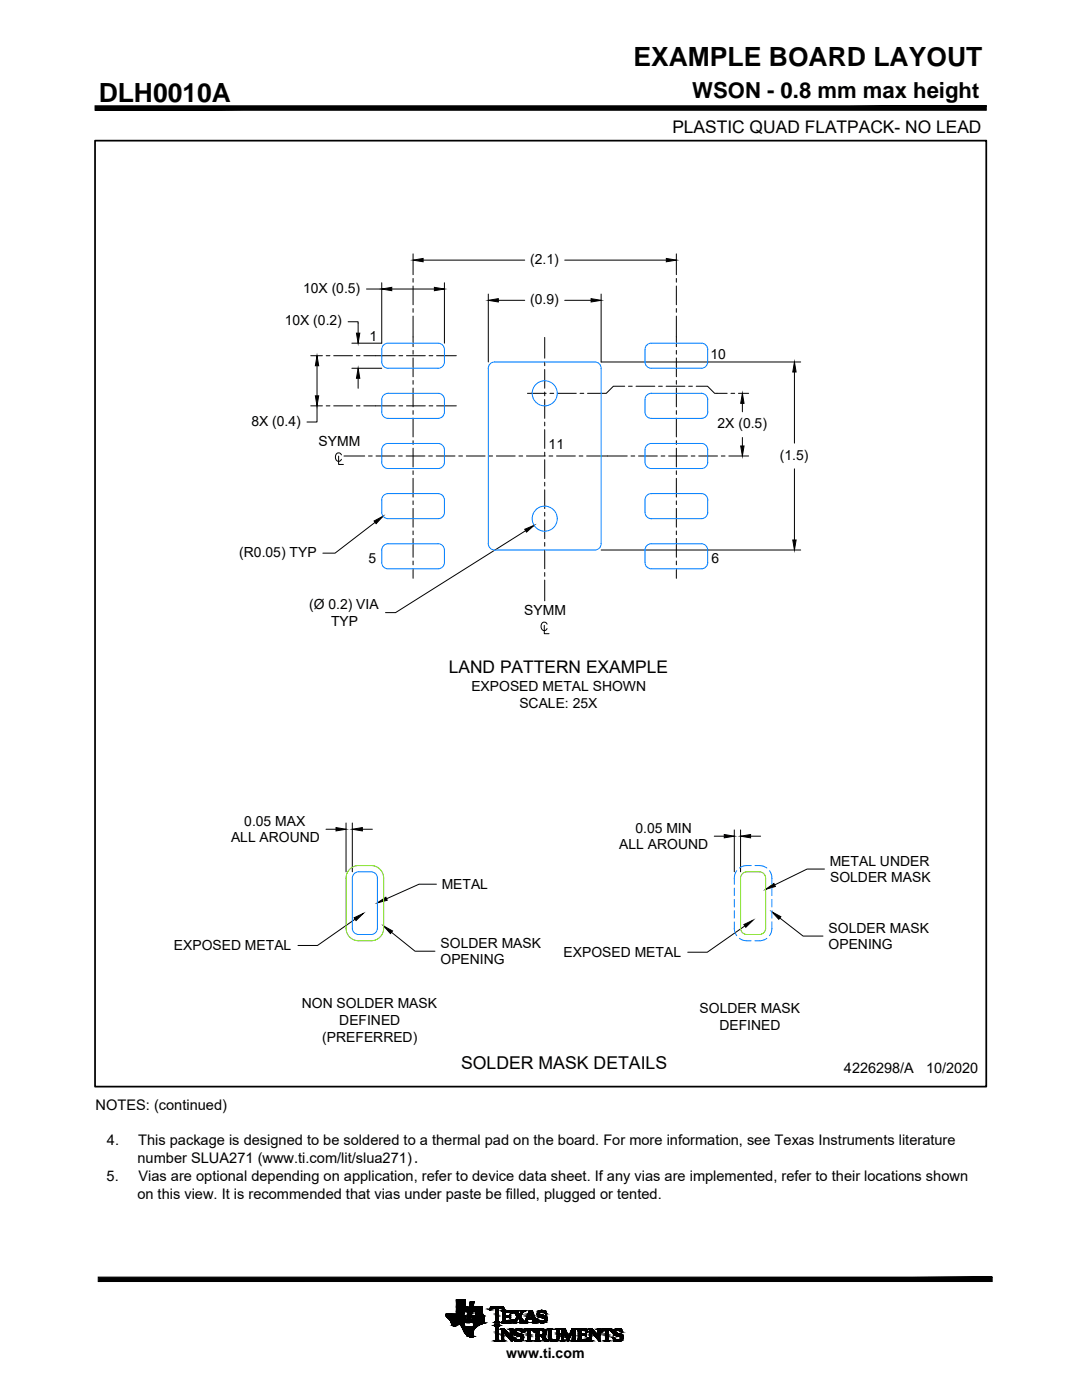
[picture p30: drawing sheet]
<svg xmlns="http://www.w3.org/2000/svg" width="216mm" height="279mm" viewBox="0 0 216 279" stroke-linecap="round" stroke-linejoin="round" font-family="sans-serif">
<defs><g id="words">
<g font-size="5.3">
<text x="126.4" y="13.2">EXAMPLE BOARD LAYOUT</text>
<text x="19.7" y="20.3">DLH0010A</text>
</g>
<text font-size="4.4" x="138.1" y="19.6">WSON - 0.8 mm max height</text>
<g font-size="3.5">
<text x="134.2" y="26.5">PLASTIC QUAD FLATPACK- NO LEAD</text>
<text x="89.6" y="134.4">LAND PATTERN EXAMPLE</text>
<text x="92" y="213.4">SOLDER MASK DETAILS</text>
</g>
<g font-size="2.9">
<text x="168.4" y="214.1">4226298/A</text>
<text x="184.8" y="214.1">10/2020</text>
<text x="19.1" y="221.6">NOTES: (continued)</text>
<text x="21.3" y="228.6">4.</text>
<text x="27.4" y="232.1">number SLUA271 (www.ti.com/lit/slua271).</text>
<text x="27.6" y="228.6">This package is designed to be soldered to a thermal pad on the board. For more information, see Texas Instruments literature</text>
<text x="21.3" y="235.7">5.</text>
<text x="27.4" y="239.2">on this view. It is recommended that vias under paste be filled, plugged or tented.</text>
<text x="27.6" y="235.7">Vias are optional depending on application, refer to device data sheet. If any vias are implemented, refer to their locations shown</text>
</g>
<g font-size="2.8">
<text x="105.8" y="52.6">(2.1)</text>
<text x="60.5" y="58.4">10X (0.5)</text>
<text x="56.8" y="64.9">10X (0.2)</text>
<text x="105.8" y="60.6">(0.9)</text>
<text x="73.7" y="68.1">1</text>
<text x="141.8" y="71.6">10</text>
<text x="50.2" y="84.9">8X (0.4)</text>
<text x="63.6" y="89.1">SYMM</text>
<text x="109.5" y="89.5">11</text>
<text x="143.2" y="85.5">2X (0.5)</text>
<text x="155.6" y="91.7">(1.5)</text>
<text x="47.8" y="111.1">(R0.05) TYP</text>
<text x="73.6" y="112.4">5</text>
<text x="141.9" y="112.4">6</text>
<text x="61.7" y="121.6">(Ø 0.2) VIA</text>
<text x="66.1" y="125">TYP</text>
<text x="104.6" y="122.8">SYMM</text>
<text x="94.1" y="137.9">EXPOSED METAL SHOWN</text>
<text x="103.6" y="141.2">SCALE: 25X</text>
<text x="48.8" y="164.8">0.05 MAX</text>
<text x="126.8" y="166.2">0.05 MIN</text>
<text x="46.1" y="168.1">ALL AROUND</text>
<text x="123.6" y="169.5">ALL AROUND</text>
<text x="165.6" y="172.7">METAL UNDER</text>
<text x="88.1" y="177.5">METAL</text>
<text x="165.6" y="176.1">SOLDER MASK</text>
<text x="34.7" y="189.7">EXPOSED METAL</text>
<text x="87.9" y="189.1">SOLDER MASK</text>
<text x="112.5" y="191">EXPOSED METAL</text>
<text x="165.3" y="189.5">OPENING</text>
<text x="165.3" y="186.1">SOLDER MASK</text>
<text x="87.9" y="192.5">OPENING</text>
<text x="60.2" y="201.2">NON SOLDER MASK</text>
<text x="139.6" y="202.2">SOLDER MASK</text>
<text x="64.3" y="207.9">(PREFERRED)</text>
<text x="67.7" y="204.5">DEFINED</text>
<text x="143.6" y="205.5">DEFINED</text>
<text x="101" y="271.1">www.ti.com</text>
</g>
</g></defs>
<g fill="#000" stroke="#000" stroke-width=".2">
<path d="M76.2 57.7l2-.4v.7zM82.4 51.9l2-.3v.6zM86.7 57.3l2 .4-2 .3zM97.4 59.9l2-.3v.7zM117.9 59.6l2 .3-2 .4zM133 51.6l2 .3-2 .3zM63.3 71l.3 2h-.7zM62.9 79h.7l-.3 2zM71.1 66.5h.7l-.3 2zM71.5 73.5l.3 2h-.7zM158.5 72.2l.4 2h-.7zM147.8 89h.7l-.4 2z"/>
<path d="M148.1 78.5l.4 2h-.7zM74.6 104l1.8-1-1.4 1.5zM104.7 105.6l1.9-.8-1.5 1.4zM158.2 107.8h.7l-.4 2zM67 165.2l2.1 .3-2.1 .3zM70.3 165.5l2-.3v.6zM75.3 180.2l1.7-1.1 .3 .6zM144.5 166.5l2 .4-2 .3zM147.8 166.9l2-.4v.7zM152.8 177.5l1.6-1.2 .3 .6zM70.7 183.2l1.8-.9-1.5 1.4zM76.6 184.8l1.7 1-.4 .5z"/>
<path d="M148.4 184.5l1.9-.9-1.5 1.5zM154 182l1.8 .9-.4 .6zM92.5 265.5h2zM94 266.8h.2zM94 266.8h.1zM94.4 263.9h2.2zM94.4 264h2.2zM94.5 264h.1zM97.7 261.4h.1zM101.5 262.6h.4zM102.1 262.1h.1zM102.2 263.4h.1z"/>
<path d="M102.6 263.6h.4zM102.7 261.9h.6zM103.1 263h.3zM104.4 265.8h.1zM107.9 262.9h1.2zM108 266.4h.8zM108.1 264h.2zM108.1 263h1zM108.7 267.6h.7zM109 267.7h.1zM113.2 267.6h.2zM116.6 266.2h.4z"/>
<path d="M116.9 265.6h.3zM117.2 265.8h.1zM117.3 267.1h.1zM119.9 265.8h.1zM123.3 267.7h.1z"/>
<path d="M19 21.1v.9l177.8-.9zM19 22l177.8-.9v.9z"/>
<path d="M19.6 254.9v.9l178.4-.9zM19.6 255.8l178.4-.9v.9z"/>
<path d="M91.1 259.4h1.8zM91.1 259.4h1.8z"/>
<path d="M91.1 259.4h1.8zM91.1 259.4h1.8z"/>
<path d="M91.1 259.4h1.8zM91.1 259.4h1.8z"/>
<path d="M91.1 259.4h1.8zM91.1 259.4h1.8z"/>
<path d="M91.1 259.4h1.8zM91.1 259.4h1.8z"/>
<path d="M91.1 259.4h1.8zM91.1 259.4h1.8z"/>
<path d="M91.1 259.4h1.8zM91.1 259.4h1.8z"/>
<path d="M91.1 259.4h1.8zM91.1 259.4h1.8z"/>
<path d="M91.1 259.4h1.8zM91.1 259.4h1.8z"/>
<path d="M91.1 259.4l1.8 .1zM91.1 259.4l1.8 .1z"/>
<path d="M91.1 259.5h1.8zM91.1 259.5h1.8z"/>
<path d="M91.1 259.5h1.8zM91.1 259.5h1.8z"/>
<path d="M91.1 259.5h1.8zM91.1 259.5h1.8z"/>
<path d="M91.1 259.5h1.8zM91.1 259.5h1.8z"/>
<path d="M91.1 259.5h1.8zM91.1 259.5h1.8z"/>
<path d="M91.1 259.5h1.8zM91.1 259.5h1.8z"/>
<path d="M91.1 259.5l1.8 .1zM91.1 259.5l1.8 .1z"/>
<path d="M91.1 259.6h1.8zM91.1 259.6h1.8z"/>
<path d="M91.1 259.6h1.8zM91.1 259.6h1.8z"/>
<path d="M91.1 259.6h1.8zM91.1 259.6h1.8z"/>
<path d="M91.1 259.6l1.8 .1zM91.1 259.6l1.8 .1z"/>
<path d="M91.1 259.7h1.8zM91.1 259.7h1.8z"/>
<path d="M91.1 259.7h1.8zM91.1 259.7h1.8z"/>
<path d="M91.1 259.7h1.8zM91.1 259.7h1.8z"/>
<path d="M91.1 259.7h1.8zM91.1 259.7h1.8z"/>
<path d="M91.1 259.7l1.8 .1zM91.1 259.7l1.8 .1z"/>
<path d="M91.1 259.8h1.8zM91.1 259.8h1.8z"/>
<path d="M91.1 259.8h1.8zM91.1 259.8h1.8z"/>
<path d="M91.1 259.8h1.8zM91.1 259.8h1.8z"/>
<path d="M91.1 259.8l1.8 .1zM91.1 259.8l1.8 .1z"/>
<path d="M91.1 259.9h1.8zM91.1 259.9h1.8z"/>
<path d="M91.1 259.9l1.8 .1zM91.1 259.9l1.8 .1z"/>
<path d="M91.1 260l1.8 .1zM91.1 260l1.8 .1z"/>
<path d="M93.8 260h.7zM93.8 260h.7zM93.8 260h.7zM93.8 260h.7z"/>
<path d="M93.8 259.9h.8zM93.8 259.9l.7 .1zM93.8 260h.7zM93.8 260h.7z"/>
<path d="M93.8 259.9h.8zM93.8 259.9h.8zM93.8 259.9h.8zM93.8 259.9h.8z"/>
<path d="M93.8 259.9h.8zM93.8 259.9h.8zM93.8 259.9h.8zM93.8 259.9h.8z"/>
<path d="M93.8 259.9h.8zM93.8 259.9h.8zM93.8 259.9h.8zM93.8 259.9h.8z"/>
<path d="M93.9 259.8h.7zM93.9 259.8l.7 .1zM93.8 259.9h.8zM93.8 259.9h.8z"/>
<path d="M93.9 259.8h.7zM93.9 259.8h.7zM93.9 259.8h.7zM93.9 259.8h.7z"/>
<path d="M93.9 259.8h.7zM93.9 259.8h.7zM93.9 259.8h.7zM93.9 259.8h.7z"/>
<path d="M93.9 259.8h.7zM93.9 259.8h.7zM93.9 259.8h.7zM93.9 259.8h.7z"/>
<path d="M93.9 259.8h.7zM93.9 259.8h.7zM93.9 259.8h.7zM93.9 259.8h.7z"/>
<path d="M90 264h2.7zM90 264h2.7z"/>
<path d="M90.6 264.6h.2zM90.6 264.6h.1z"/>
<path d="M90.6 264.6h.2zM90.6 264.6h.2z"/>
<path d="M90.6 264.6h.2zM90.6 264.6h.2z"/>
<path d="M90.6 264.6h.2zM90.6 264.6h.2z"/>
<path d="M90.6 264.6h.2zM90.6 264.6h.2z"/>
<path d="M90.5 264.6h.3zM90.5 264.6h.3z"/>
<path d="M90.5 264.6h.3zM90.5 264.6h.3z"/>
<path d="M90.5 264.6h.4zM90.5 264.6h.3z"/>
<path d="M90.5 264.6h.4zM90.5 264.6h.4z"/>
<path d="M90.5 264.6h.4zM90.5 264.6h.4z"/>
<path d="M90.4 264.6h.5zM90.4 264.6h.5z"/>
<path d="M90.4 264.6h.5zM90.4 264.6h.5z"/>
<path d="M90.4 264.5h.6zM90.4 264.5l.5 .1z"/>
<path d="M90.4 264.5h.6zM90.4 264.5h.6zM90.4 264.5h.6zM90.4 264.5h.6z"/>
<path d="M90.3 264.5h.7zM90.3 264.5h.7z"/>
<path d="M90.3 264.5h.7zM90.3 264.5h.7z"/>
<path d="M90.3 264.5h.7zM90.3 264.5h.7z"/>
<path d="M90.3 264.4h.8zM90.3 264.4l.7 .1z"/>
<path d="M90.3 264.4h.8zM90.3 264.4h.8z"/>
<path d="M90.2 264.4h.9zM90.2 264.4h.9z"/>
<path d="M90.2 264.4h.9zM90.2 264.4h.9z"/>
<path d="M90.2 264.3h1zM90.2 264.3l.9 .1z"/>
<path d="M90.2 264.3h1zM90.2 264.3h1z"/>
<path d="M90.2 264.3h1zM90.2 264.3h1z"/>
<path d="M90.2 264.2h1.1zM90.2 264.2l1 .1z"/>
<path d="M90.2 264.2h1.1zM90.2 264.2h1.1z"/>
<path d="M90.1 264.2h1.2zM90.1 264.2h1.2z"/>
<path d="M90.1 264.2h1.2zM90.1 264.2h1.2z"/>
<path d="M90.1 264.2h1.3zM90.1 264.2h1.2z"/>
<path d="M90.1 264.2h1.3zM90.1 264.2h1.3z"/>
<path d="M90.1 264.2h1.3zM90.1 264.2h1.3z"/>
<path d="M90.1 264.2h1.4zM90.1 264.2h1.3z"/>
<path d="M90.1 264.2h1.4zM90.1 264.2h1.4z"/>
<path d="M90.1 264.2h1.4zM90.1 264.2h1.4z"/>
<path d="M89 262.6h3.5zM89 262.6h3.5z"/>
<path d="M89 262.6h3.5zM89 262.6h3.5z"/>
<path d="M89 262.6h3.5zM89 262.6h3.5z"/>
<path d="M89 262.6h3.5zM89 262.6h3.5z"/>
<path d="M89 262.6h3.5zM89 262.6h3.5z"/>
<path d="M89 262.5h3.5zM89 262.5l3.5 .1z"/>
<path d="M89 262.5h3.5zM89 262.5h3.5z"/>
<path d="M89 262.5h3.5zM89 262.5h3.5z"/>
<path d="M89 262.5h3.5zM89 262.5h3.5z"/>
<path d="M89 262.5h3.5zM89 262.5h3.5z"/>
<path d="M89 262.5h3.5zM89 262.5h3.5z"/>
<path d="M89 262.4h3.5zM89 262.4l3.5 .1z"/>
<path d="M89 262.4h3.5zM89 262.4h3.5z"/>
<path d="M89 262.4h3.5zM89 262.4h3.5z"/>
<path d="M89 262.3h3.5zM89 262.3h3.5z"/>
<path d="M89 262.3h3.5zM89 262.3l3.5 .1z"/>
<path d="M91.1 262.3h1.4zM91.1 262.3h1.4z"/>
<path d="M91.1 262.3h1.4zM91.1 262.3h1.4z"/>
<path d="M89 262.3h3.5zM89 262.3h3.5z"/>
<path d="M91.1 262.2h1.4zM91.1 262.2h1.4z"/>
<path d="M91.1 262.2l1.4 .1zM91.1 262.2l1.4 .1z"/>
<path d="M91.1 262.3h1.4zM91.1 262.3h1.4z"/>
<path d="M91.1 262.2h1.4zM91.1 262.2h1.4z"/>
<path d="M91.1 262.2h1.4zM91.1 262.2h1.4z"/>
<path d="M91.1 262.2h1.4zM91.1 262.2h1.4z"/>
<path d="M91.1 262.2h1.5zM91.1 262.2h1.4z"/>
<path d="M91.1 262.2h1.5zM91.1 262.2h1.5z"/>
<path d="M91.1 262.1h1.5zM91.1 262.1l1.5 .1z"/>
<path d="M91.1 262.1h1.5zM91.1 262.1h1.5z"/>
<path d="M91.1 262.1h1.5zM91.1 262.1h1.5z"/>
<path d="M91.1 262h1.5zM91.1 262l1.5 .1z"/>
<path d="M91.1 262h1.5zM91.1 262h1.5z"/>
<path d="M91.1 262h1.5zM91.1 262h1.5z"/>
<path d="M91.1 261.9h1.5zM91.1 261.9l1.5 .1z"/>
<path d="M91.1 261.9h1.5zM91.1 261.9h1.5z"/>
<path d="M91.1 261.9h1.5zM91.1 261.9h1.5z"/>
<path d="M91.1 261.9h1.5zM91.1 261.9h1.5z"/>
<path d="M91.1 261.8h1.5zM91.1 261.8h1.5z"/>
<path d="M91.1 261.8h1.5zM91.1 261.8l1.5 .1z"/>
<path d="M91.1 261.8h1.5zM91.1 261.8h1.5z"/>
<path d="M91.1 261.8h1.5zM91.1 261.8h1.5z"/>
<path d="M91.1 261.8h1.5zM91.1 261.8h1.5z"/>
<path d="M91.1 261.8h1.5zM91.1 261.8h1.5z"/>
<path d="M91.1 261.8h1.5zM91.1 261.8h1.5z"/>
<path d="M91.1 261.7h1.5zM91.1 261.7l1.5 .1z"/>
<path d="M91.1 261.7h1.5zM91.1 261.7h1.5z"/>
<path d="M91.1 261.7h1.5zM91.1 261.7h1.5z"/>
<path d="M91.9 264.4h.7zM91.9 264.4h.7z"/>
<path d="M91.9 264.4h.7zM91.9 264.4h.7z"/>
<path d="M91.9 264.4h.7zM91.9 264.4h.7z"/>
<path d="M91.9 264.4h.7zM91.9 264.4h.7z"/>
<path d="M91.8 264.3h.8zM91.8 264.3h.8z"/>
<path d="M91.9 264.3h.7zM91.9 264.3l.7 .1z"/>
<path d="M92 264.4l.6 .1zM92 264.4l.6 .1z"/>
<path d="M91.8 264.3h.8zM91.8 264.3h.8z"/>
<path d="M92 264.5h.7zM92 264.5h.7z"/>
<path d="M91.8 264.3h.8zM91.8 264.3h.8z"/>
<path d="M91.8 264.2h.9zM91.8 264.2l.8 .1z"/>
<path d="M92 264.5h.7zM92 264.5h.7z"/>
<path d="M92 264.5h.7zM92 264.5h.7z"/>
<path d="M91.7 264.2h1zM91.7 264.2h1z"/>
<path d="M91.7 264.2h1zM91.7 264.2h1z"/>
<path d="M91.7 264.2h1zM91.7 264.2h1z"/>
<path d="M91.6 264.2h1.1zM91.6 264.2h1.1z"/>
<path d="M91.6 264.2h1.1zM91.6 264.2h1.1z"/>
<path d="M92 264.5h.7zM92 264.5h.7z"/>
<path d="M91.5 264.2h1.2zM91.5 264.2h1.2z"/>
<path d="M91.6 264.2h1.1zM91.6 264.2h1.1z"/>
<path d="M92 264.5l.7 .1zM92 264.5l.7 .1z"/>
<path d="M90.1 264.1h2.6zM90.1 264.1l2.6 .1z"/>
<path d="M92 264.6h.7zM92 264.6h.7z"/>
<path d="M90.1 264.1h2.6zM90.1 264.1h2.6z"/>
<path d="M92.1 264.6h.6zM92.1 264.6h.6z"/>
<path d="M92.1 264.6h.6zM92.1 264.6h.6z"/>
<path d="M90.1 264h2.6zM90.1 264l2.6 .1z"/>
<path d="M92.1 264.6l.6 .1zM92.1 264.6l.6 .1z"/>
<path d="M90 264h2.7zM90 264h2.7z"/>
<path d="M92.1 264.7h.6zM92.1 264.7h.6z"/>
<path d="M90 263.9h2.7zM90 263.9l2.7 .1z"/>
<path d="M90 263.9h2.7zM90 263.9h2.7z"/>
<path d="M90 263.9h2.7zM90 263.9h2.7z"/>
<path d="M90 263.9h2.7zM90 263.9h2.7z"/>
<path d="M90 263.9h2.7zM90 263.9h2.7z"/>
<path d="M90 263.9h2.7zM90 263.9h2.7z"/>
<path d="M90 263.9h2.7zM90 263.9h2.7z"/>
<path d="M90 263.9h2.7zM90 263.9h2.7z"/>
<path d="M92.1 264.7h.7zM92.1 264.7h.7z"/>
<path d="M90 263.8h2.7zM90 263.8l2.7 .1z"/>
<path d="M90 263.8h2.7zM90 263.8h2.7z"/>
<path d="M90 263.8h2.7zM90 263.8h2.7z"/>
<path d="M90 263.8h2.7zM90 263.8h2.7z"/>
<path d="M90 263.8h2.7zM90 263.8h2.7z"/>
<path d="M89.9 263.7h2.9zM89.9 263.7l2.8 .1z"/>
<path d="M89.9 263.7h2.9zM89.9 263.7h2.9z"/>
<path d="M89.9 263.7h2.9zM89.9 263.7h2.9z"/>
<path d="M92.1 264.7h.7zM92.1 264.7h.7z"/>
<path d="M89.9 263.7h2.9zM89.9 263.7h2.9z"/>
<path d="M89.9 263.7h2.9zM89.9 263.7h2.9z"/>
<path d="M89.9 263.6h2.9zM89.9 263.6l2.9 .1z"/>
<path d="M92.1 264.7h.7zM92.1 264.7h.7z"/>
<path d="M89.9 263.6h2.9zM89.9 263.6h2.9z"/>
<path d="M89.9 263.6h2.9zM89.9 263.6h2.9z"/>
<path d="M92.1 264.7h.7zM92.1 264.7h.7z"/>
<path d="M89.9 263.5h2.9zM89.9 263.5l2.9 .1z"/>
<path d="M89.8 263.5h3zM89.8 263.5h3z"/>
<path d="M89.8 263.5h3zM89.8 263.5h3z"/>
<path d="M89.8 263.5h3zM89.8 263.5h3z"/>
<path d="M89.8 263.4h3zM89.8 263.4l3 .1z"/>
<path d="M89.8 263.4h3zM89.8 263.4h3z"/>
<path d="M92.1 264.7l.8 .1zM92.1 264.7l.8 .1z"/>
<path d="M89.7 263.4h3.1zM89.7 263.4h3.1z"/>
<path d="M89.7 263.3h3.1zM89.7 263.3l3.1 .1z"/>
<path d="M89.6 263.2h3.3zM89.6 263.2l3.2 .1z"/>
<path d="M92.1 264.8h.8zM92.1 264.8h.8z"/>
<path d="M91.1 260.1h1.8zM91.1 260.1h1.8z"/>
<path d="M91.1 260.1l1.8 .1zM91.1 260.1l1.8 .1z"/>
<path d="M91.1 260.2h1.8zM91.1 260.2h1.8z"/>
<path d="M91.1 260.2l1.8 .1zM91.1 260.2l1.8 .1z"/>
<path d="M91.1 260.3l1.8 .1zM91.1 260.3l1.8 .1z"/>
<path d="M91.1 260.4h1.8zM91.1 260.4h1.8z"/>
<path d="M91.1 260.4h1.8zM91.1 260.4h1.8z"/>
<path d="M91.1 260.4l1.8 .1zM91.1 260.4l1.8 .1z"/>
<path d="M91.1 260.5h1.8zM91.1 260.5h1.8z"/>
<path d="M91.1 260.5l1.8 .1zM91.1 260.5l1.8 .1z"/>
<path d="M91.1 260.6h1.8zM91.1 260.6h1.8z"/>
<path d="M91.1 260.6h1.8zM91.1 260.6h1.8z"/>
<path d="M91.1 260.6l1.8 .1zM91.1 260.6l1.8 .1z"/>
<path d="M91.1 260.7h1.8zM91.1 260.7h1.8z"/>
<path d="M91.1 260.7h1.8zM91.1 260.7h1.8z"/>
<path d="M91.1 260.7l1.8 .1zM91.1 260.7l1.8 .1z"/>
<path d="M91.1 260.8h1.8zM91.1 260.8h1.8z"/>
<path d="M91.1 260.8h1.8zM91.1 260.8h1.8z"/>
<path d="M91.1 260.8h1.8zM91.1 260.8h1.8zM91.1 260.8h1.8zM91.1 260.8h1.8z"/>
<path d="M89.5 263.2h3.4zM89.5 263.2h3.4zM89.6 263.2h3.3zM89.6 263.2h3.3z"/>
<path d="M89.5 263.1h3.4zM89.5 263.1l3.4 .1z"/>
<path d="M92.1 264.8h.8zM92.1 264.8h.8z"/>
<path d="M92.1 264.8h.8zM92.1 264.8h.8z"/>
<path d="M89.4 263h3.5zM89.4 263l3.5 .1z"/>
<path d="M89.3 263h3.6zM89.3 263h3.6z"/>
<path d="M89.3 263h3.6zM89.3 263h3.6z"/>
<path d="M89.3 262.9h3.6zM89.3 262.9l3.6 .1z"/>
<path d="M89.2 262.9h3.7zM89.2 262.9h3.7z"/>
<path d="M89.2 262.9h3.7zM89.2 262.9h3.7z"/>
<path d="M89.2 262.8h3.7zM89.2 262.8l3.7 .1z"/>
<path d="M92.2 264.8h.8zM92.2 264.8h.8z"/>
<path d="M89.2 262.8h3.7zM89.2 262.8h3.7z"/>
<path d="M89.1 262.8h3.8zM89.1 262.8h3.8z"/>
<path d="M89.1 262.8h3.8zM89.1 262.8h3.8z"/>
<path d="M89.1 262.8h3.8zM89.1 262.8h3.8z"/>
<path d="M89.1 262.8h3.9zM89.1 262.8h3.8z"/>
<path d="M89.1 262.7h3.9zM89.1 262.7l3.9 .1z"/>
<path d="M89.1 262.7h3.9zM89.1 262.7h3.9zM89.1 262.7h3.9zM89.1 262.7h3.9z"/>
<path d="M89.1 262.7h3.9zM89.1 262.7h3.9z"/>
<path d="M89.1 262.7h3.9zM89.1 262.7h3.9z"/>
<path d="M92.2 264.8h.8zM92.2 264.8h.8z"/>
<path d="M89 262.6h4zM89 262.6l4 .1z"/>
<path d="M89 262.6h4zM89 262.6h4z"/>
<path d="M89 262.6h4zM89 262.6h4z"/>
<path d="M89 262.6h4zM89 262.6h4z"/>
<path d="M89 262.6h4zM89 262.6h4z"/>
<path d="M92.2 264.8h.9zM92.2 264.8h.9z"/>
<path d="M92.2 264.8h.9zM92.2 264.8h.9z"/>
<path d="M92.2 264.8h.9zM92.2 264.8h.9z"/>
<path d="M92.2 264.8h1zM92.2 264.8h1z"/>
<path d="M91.1 261.7h2.1zM91.1 261.7h2.1z"/>
<path d="M91.1 261.7h2.1zM91.1 261.7h2.1z"/>
<path d="M91.1 261.7h2.1zM91.1 261.7h2.1z"/>
<path d="M92.2 264.8h1zM92.2 264.8h1z"/>
<path d="M91.1 261.7h2.1zM91.1 261.7h2.1z"/>
<path d="M91.1 261.7h2.1zM91.1 261.7h2.1z"/>
<path d="M91.1 261.7h2.1zM91.1 261.7h2.1z"/>
<path d="M91.1 261.7h2.1zM91.1 261.7h2.1z"/>
<path d="M91.1 261.6h2.1zM91.1 261.6l2.1 .1z"/>
<path d="M91.1 261.6h2.1zM91.1 261.6h2.1z"/>
<path d="M91.1 261.6h2.1zM91.1 261.6h2.1z"/>
<path d="M91.1 261.6h2.1zM91.1 261.6h2.1z"/>
<path d="M91.1 261.5h2.1zM91.1 261.5l2.1 .1z"/>
<path d="M91.1 261.5h2.1zM91.1 261.5h2.1z"/>
<path d="M92.2 264.8l1.1 .1zM92.2 264.8l1.1 .1z"/>
<path d="M91.1 261.4h2.1zM91.1 261.4l2.1 .1z"/>
<path d="M91.1 261.4h2.1zM91.1 261.4h2.1z"/>
<path d="M91.1 261.4h2.1zM91.1 261.4h2.1z"/>
<path d="M91.1 261.3h2.1zM91.1 261.3l2.1 .1z"/>
<path d="M91.1 261.3h2.1zM91.1 261.3h2.1z"/>
<path d="M91.1 261.2h2.2zM91.1 261.2l2.1 .1z"/>
<path d="M92.2 264.9h1.2zM92.2 264.9h1.2z"/>
<path d="M91.1 261.2h2.2zM91.1 261.2h2.2z"/>
<path d="M91.1 261.1h2.2zM91.1 261.1l2.2 .1z"/>
<path d="M91.1 261h2.2zM91.1 261h2.2z"/>
<path d="M91.1 261h2.2zM91.1 261l2.2 .1z"/>
<path d="M91.1 261h2.2zM91.1 261h2.2z"/>
<path d="M91.1 261h2.2zM91.1 261h2.2z"/>
<path d="M91.1 260.9h2.2zM91.1 260.9l2.2 .1z"/>
<path d="M91.1 260.9h2.2zM91.1 260.9h2.2z"/>
<path d="M91.1 260.9h2.2zM91.1 260.9h2.2z"/>
<path d="M91.1 260.8h2.2zM91.1 260.8l2.2 .1z"/>
<path d="M91.1 260.8h2.2zM91.1 260.8h2.2z"/>
<path d="M91.1 260.8h2.2zM91.1 260.8h2.2z"/>
<path d="M91.1 260.8h2.2zM91.1 260.8h2.2z"/>
<path d="M91.1 260.8h2.2zM91.1 260.8h2.2z"/>
<path d="M91.1 260.8h2.2zM91.1 260.8h2.2z"/>
<path d="M92.2 264.9h1.3zM92.2 264.9h1.3z"/>
<path d="M92.2 264.9h1.4zM92.2 264.9h1.4z"/>
<path d="M92.2 264.9h1.5zM92.2 264.9h1.5z"/>
<path d="M93 263.9l.8 .1zM93 263.9l.8 .1z"/>
<path d="M93 263.9h.8zM93 263.9h.8z"/>
<path d="M93 263.9h.8zM93 263.9h.8z"/>
<path d="M93 263.9h.8zM93 263.9h.8z"/>
<path d="M93.1 263.9h.7zM93.1 263.9h.7zM93 263.9h.8zM93 263.9h.8z"/>
<path d="M93.1 263.9h.7zM93.1 263.9h.7zM93.1 263.9h.7zM93.1 263.9h.7z"/>
<path d="M93.1 263.8h.7zM93.1 263.8l.7 .1zM93.1 263.9h.7zM93.1 263.9h.7z"/>
<path d="M93.1 263.8h.7zM93.1 263.8h.7zM93.1 263.8h.7zM93.1 263.8h.7z"/>
<path d="M93.1 263.8h.7zM93.1 263.8h.7zM93.1 263.8h.7zM93.1 263.8h.7z"/>
<path d="M93.1 263.7h.7zM93.1 263.7l.7 .1zM93.1 263.8h.7zM93.1 263.8h.7z"/>
<path d="M93.1 263.7h.7zM93.1 263.7h.7zM93.1 263.7h.7zM93.1 263.7h.7z"/>
<path d="M93.1 263.7h.7zM93.1 263.7h.7zM93.1 263.7h.7zM93.1 263.7h.7z"/>
<path d="M93.1 263.6h.7zM93.1 263.6l.7 .1zM93.1 263.7h.7zM93.1 263.7h.7z"/>
<path d="M93.1 263.6h.7zM93.1 263.6h.7zM93.1 263.6h.7zM93.1 263.6h.7z"/>
<path d="M93.1 263.5h.7zM93.1 263.5l.7 .1zM93.1 263.6h.7zM93.1 263.6h.7z"/>
<path d="M93.1 263.5h.8zM93.1 263.5h.7zM93.1 263.5h.7zM93.1 263.5h.7z"/>
<path d="M93.2 263.4h.7zM93.2 263.4l.7 .1zM93.1 263.5h.8zM93.1 263.5h.8z"/>
<path d="M93.2 263.3h.7zM93.2 263.3l.7 .1zM93.2 263.4h.7zM93.2 263.4h.7z"/>
<path d="M93.2 263.2l.7 .1v-.1zM93.2 263.2l.7 .1h-.7zM93.2 263.3h.7zM93.2 263.3h.7z"/>
<path d="M93.2 263.1l.7 .1v-.1zM93.2 263.1l.7 .1h-.7zM93.2 263.2h.7zM93.2 263.2h.7z"/>
<path d="M93.2 263l.7 .1 .1-.1zM93.2 263l.7 .1h-.7zM93.2 263.1h.7zM93.2 263.1h.7z"/>
<path d="M93.3 262.8l.7 .2v-.2zM93.3 262.8l.7 .2h-.8zM93.2 263h.8zM93.2 263h.8z"/>
<path d="M93.3 262.7l.7 .1v-.1zM93.3 262.7l.7 .1h-.7zM93.3 262.8h.7zM93.3 262.8h.7z"/>
<path d="M93.4 262.4l.6 .3 .1-.3zM93.4 262.4l.6 .3h-.7zM93.3 262.7h.7zM93.3 262.7h.7z"/>
<path d="M93.4 262.1l.7 .3v-.3zM93.4 262.1l.7 .3h-.7zM93.4 262.4h.7zM93.4 262.4h.7z"/>
<path d="M93.4 261.9l.7 .2 .1-.2zM93.4 261.9l.7 .2h-.7zM93.4 262.1h.7zM93.4 262.1h.7z"/>
<path d="M94 266.8h.2zM94 266.8h.2z"/>
<path d="M93.5 261.8l.7 .1v-.1zM93.5 261.8l.7 .1h-.8zM93.4 261.9h.8zM93.4 261.9h.8z"/>
<path d="M93.9 266.8h.3zM93.9 266.8h.3z"/>
<path d="M93.5 261.7l.7 .1v-.1zM93.5 261.7l.7 .1h-.7zM93.5 261.8h.7zM93.5 261.8h.7z"/>
<path d="M93.9 266.8h.3zM93.9 266.8h.3z"/>
<path d="M93.5 261.5h.7zM93.5 261.5h.7z"/>
<path d="M93.5 261.5l.7 .2v-.2zM93.5 261.5l.7 .2h-.7zM93.5 261.7h.7zM93.5 261.7h.7z"/>
<path d="M93.9 266.8h.4zM93.9 266.8h.3z"/>
<path d="M93.5 261.4h.8zM93.5 261.4h.8z"/>
<path d="M93.5 261.4l.7 .1 .1-.1zM93.5 261.4l.7 .1h-.7z"/>
<path d="M93.9 266.8h.4zM93.9 266.8h.4z"/>
<path d="M93.6 261.4h.7zM93.6 261.4h.7z"/>
<path d="M93.6 261.3h.7zM93.6 261.3l.7 .1zM93.6 261.4h.7zM93.6 261.4h.7z"/>
<path d="M93.6 261.2h.7zM93.6 261.2l.7 .1zM93.6 261.3h.7zM93.6 261.3h.7z"/>
<path d="M93.8 266.8h.5zM93.8 266.8h.5z"/>
<path d="M93.6 261.2h.7zM93.6 261.2h.7zM93.6 261.2h.7zM93.6 261.2h.7z"/>
<path d="M93.6 261.1h.7zM93.6 261.1l.7 .1zM93.6 261.2h.7zM93.6 261.2h.7z"/>
<path d="M93.8 266.8h.5zM93.8 266.8h.5z"/>
<path d="M93.6 261.1h.7zM93.6 261.1h.7zM93.6 261.1h.7zM93.6 261.1h.7z"/>
<path d="M93.6 261.1h.7zM93.6 261.1h.7zM93.6 261.1h.7zM93.6 261.1h.7z"/>
<path d="M93.6 261h.7zM93.6 261l.7 .1zM93.6 261.1h.7zM93.6 261.1h.7z"/>
<path d="M93.6 261h.8zM93.6 261h.7zM93.6 261h.7zM93.6 261h.7z"/>
<path d="M93.8 266.8h.6zM93.8 266.8h.5z"/>
<path d="M93.6 260.9h.8zM93.6 260.9l.8 .1zM93.6 261h.8zM93.6 261h.8z"/>
<path d="M93.6 260.9h.8zM93.6 260.9h.8zM93.6 260.9h.8zM93.6 260.9h.8z"/>
<path d="M93.8 266.8h.6zM93.8 266.8h.6z"/>
<path d="M93.7 260.9h.7zM93.7 260.9h.7zM93.6 260.9h.8zM93.6 260.9h.8z"/>
<path d="M93.7 260.9h.7zM93.7 260.9h.7zM93.7 260.9h.7zM93.7 260.9h.7z"/>
<path d="M93.7 260.8h.7zM93.7 260.8l.7 .1zM93.7 260.9h.7zM93.7 260.9h.7z"/>
<path d="M93.7 260.8h.7zM93.7 260.8h.7zM93.7 260.8h.7zM93.7 260.8h.7z"/>
<path d="M93.7 260.8h.7zM93.7 260.8h.7zM93.7 260.8h.7zM93.7 260.8h.7z"/>
<path d="M93.7 260.8h.7zM93.7 260.8h.7zM93.7 260.8h.7zM93.7 260.8h.7z"/>
<path d="M93.7 260.8h.7zM93.7 260.8h.7zM93.7 260.8h.7zM93.7 260.8h.7z"/>
<path d="M92.7 265.9h1.7zM92.7 265.9h1.7z"/>
<path d="M92.7 265.9l1.7 .1zM92.7 265.9l1.7 .1z"/>
<path d="M92.7 266h1.7zM92.7 266h1.7z"/>
<path d="M92.8 266h1.6zM92.8 266h1.6z"/>
<path d="M92.8 266l1.6 .1zM92.8 266l1.6 .1z"/>
<path d="M92.8 266.1h1.6zM92.8 266.1h1.6z"/>
<path d="M92.7 265.9h1.7zM92.7 265.9h1.7z"/>
<path d="M92.8 266.1h1.6zM92.8 266.1h1.6z"/>
<path d="M92.9 266.1l1.5 .1zM92.9 266.1l1.5 .1z"/>
<path d="M92.7 265.8h1.7zM92.7 265.8l1.7 .1z"/>
<path d="M92.9 266.2h1.5zM92.9 266.2h1.5z"/>
<path d="M92.9 266.2h1.5zM92.9 266.2h1.5z"/>
<path d="M92.6 265.8h1.8zM92.6 265.8h1.8z"/>
<path d="M93.7 266.8h.7zM93.7 266.8h.7z"/>
<path d="M92.6 265.8h1.8zM92.6 265.8h1.8z"/>
<path d="M92.9 266.2l1.5 .1zM92.9 266.2l1.5 .1z"/>
<path d="M93 266.3h1.4zM93 266.3h1.4z"/>
<path d="M93 266.3l1.4 .1zM93 266.3l1.4 .1z"/>
<path d="M92.6 265.7h1.8zM92.6 265.7l1.8 .1z"/>
<path d="M93.1 266.4h1.3zM93.1 266.4h1.3z"/>
<path d="M93.1 266.4l1.3 .1zM93.1 266.4l1.3 .1z"/>
<path d="M92.6 265.7h1.8zM92.6 265.7h1.8z"/>
<path d="M93.7 266.8h.7zM93.7 266.8h.7z"/>
<path d="M93.7 266.8h.7zM93.7 266.8h.7z"/>
<path d="M93.7 260.5h.7zM93.7 260.5h.7zM93.7 260.5h.7zM93.7 260.5h.7z"/>
<path d="M93.7 260.5h.7zM93.7 260.5h.7z"/>
<path d="M93.7 260.5h.7zM93.7 260.5h.7zM93.7 260.5h.7zM93.7 260.5h.7z"/>
<path d="M93.7 260.5h.7zM93.7 260.5h.7zM93.7 260.5h.7zM93.7 260.5h.7z"/>
<path d="M93.2 266.5h1.2zM93.2 266.5h1.2z"/>
<path d="M93.7 260.5h.7zM93.7 260.5h.7zM93.7 260.5h.7zM93.7 260.5h.7z"/>
<path d="M93.2 266.5h1.3zM93.2 266.5h1.3z"/>
<path d="M93.7 260.4h.8zM93.7 260.4l.7 .1zM93.7 260.5h.7zM93.7 260.5h.7z"/>
<path d="M92.5 265.6h2zM92.5 265.6l1.9 .1z"/>
<path d="M93.7 260.4h.8zM93.7 260.4h.8zM93.7 260.4h.8zM93.7 260.4h.8z"/>
<path d="M93.7 260.4h.8zM93.7 260.4h.8zM93.7 260.4h.8zM93.7 260.4h.8z"/>
<path d="M93.7 266.8h.8zM93.7 266.8h.7z"/>
<path d="M93.2 266.5l1.3 .1zM93.2 266.5l1.3 .1z"/>
<path d="M93.8 260.3h.7zM93.8 260.3l.7 .1zM93.7 260.4h.8zM93.7 260.4h.8z"/>
<path d="M93.3 266.6h1.2zM93.3 266.6h1.2z"/>
<path d="M93.8 260.3h.7zM93.8 260.3h.7zM93.8 260.3h.7zM93.8 260.3h.7z"/>
<path d="M92.5 265.5h2zM92.5 265.5l2 .1z"/>
<path d="M93.3 266.6h1.2zM93.3 266.6h1.2z"/>
<path d="M93.6 266.7h.9zM93.6 266.7l.9 .1z"/>
<path d="M93.8 260.2h.7zM93.8 260.2l.7 .1zM93.8 260.3h.7zM93.8 260.3h.7z"/>
<path d="M93.8 260.2h.7zM93.8 260.2h.7zM93.8 260.2h.7zM93.8 260.2h.7z"/>
<path d="M93.4 266.6h1.1zM93.4 266.6h1.1z"/>
<path d="M93.6 266.7h.9zM93.6 266.7h.9z"/>
<path d="M93.4 266.6l1.1 .1zM93.4 266.6l1.1 .1z"/>
<path d="M93.6 266.7h.9zM93.6 266.7h.9z"/>
<path d="M93.8 260.1h.7zM93.8 260.1l.7 .1zM93.8 260.2h.7zM93.8 260.2h.7z"/>
<path d="M93.6 266.7h.9zM93.6 266.7h.9z"/>
<path d="M92.5 265.4h2zM92.5 265.4l2 .1zM92.5 265.5h2z"/>
<path d="M93.8 260h.7zM93.8 260l.7 .1zM93.8 260.1h.7zM93.8 260.1h.7z"/>
<path d="M93.5 266.7h1zM93.5 266.7h1z"/>
<path d="M93.6 266.7h.9zM93.6 266.7h.9z"/>
<path d="M93.6 266.7h.9zM93.6 266.7h.9z"/>
<path d="M93.6 266.7h.9zM93.6 266.7h.9z"/>
<path d="M92.4 265.4h2.2zM92.4 265.4h2.1z"/>
<path d="M92.4 265.4h2.2zM92.4 265.4h2.2z"/>
<path d="M94.5 264h.1zM94.5 264h.1z"/>
<path d="M94.6 264h2zM94.6 264h2z"/>
<path d="M94.6 264h2zM94.6 264h2z"/>
<path d="M92.4 265.3h2.2zM92.4 265.3l2.2 .1z"/>
<path d="M92.4 265.2h2.2zM92.4 265.2l2.2 .1z"/>
<path d="M92.3 265.2h2.4zM92.3 265.2h2.3z"/>
<path d="M92.3 265.1h2.4zM92.3 265.1l2.4 .1z"/>
<path d="M92.3 265.1h2.5zM92.3 265.1h2.4z"/>
<path d="M92.3 265h2.5zM92.3 265l2.5 .1z"/>
<path d="M92.2 265h2.7zM92.2 265h2.7z"/>
<path d="M92.2 265h2.7zM92.2 265h2.6z"/>
<path d="M92.2 264.9h2.8zM92.2 264.9l2.7 .1z"/>
<path d="M92.2 264.9h2.8zM92.2 264.9h2.8z"/>
<path d="M94.4 264.9h.6zM94.4 264.9h.6zM94.4 264.9h.6zM94.4 264.9h.6z"/>
<path d="M94.4 264.9h.6zM94.4 264.9h.6z"/>
<path d="M94.4 264.8h.6zM94.4 264.8l.6 .1z"/>
<path d="M94.4 264.8h.6zM94.4 264.8h.6z"/>
<path d="M94.4 264.8h.6zM94.4 264.8h.6z"/>
<path d="M94.4 264.8h.6zM94.4 264.8h.6z"/>
<path d="M94.4 264.8h.6zM94.4 264.8h.6z"/>
<path d="M94.4 264.8h.7zM94.4 264.8h.6z"/>
<path d="M94.4 264.8h.7zM94.4 264.8h.7z"/>
<path d="M94.4 264.8h.7zM94.4 264.8h.7z"/>
<path d="M94.5 264.7h.7zM94.5 264.7l.6 .1z"/>
<path d="M94.5 264.7h.7zM94.5 264.7h.7z"/>
<path d="M94.5 264.7h.7zM94.5 264.7h.7z"/>
<path d="M94.5 264.6h.8zM94.5 264.6l.7 .1z"/>
<path d="M94.5 264.6h.8zM94.5 264.6h.8z"/>
<path d="M94.5 264.6h.8zM94.5 264.6h.8z"/>
<path d="M94.5 264.5h.9zM94.5 264.5l.8 .1z"/>
<path d="M94.5 264.5h.9zM94.5 264.5h.9z"/>
<path d="M94.5 264.5h1zM94.5 264.5h.9z"/>
<path d="M94.5 264.4h1.1zM94.5 264.4l1 .1z"/>
<path d="M94.5 264.4h1.2zM94.5 264.4h1.1z"/>
<path d="M94.5 264.4h1.2zM94.5 264.4h1.2z"/>
<path d="M94.5 264.4h1.3zM94.5 264.4h1.2z"/>
<path d="M94.5 264.3h1.3zM94.5 264.3l1.3 .1z"/>
<path d="M94.5 264.3h1.4zM94.5 264.3h1.3z"/>
<path d="M94.5 264.3h1.4zM94.5 264.3h1.4z"/>
<path d="M94.5 264.3h1.5zM94.5 264.3h1.4z"/>
<path d="M94.5 264.2h1.6zM94.5 264.2l1.5 .1z"/>
<path d="M94.5 264.2h1.6zM94.5 264.2h1.6z"/>
<path d="M94.6 264.2h1.5zM94.6 264.2h1.5z"/>
<path d="M94.7 260.8h1.5zM94.7 260.8h1.5zM94.7 260.8h1.5zM94.7 260.8h1.5z"/>
<path d="M94.7 260.8h1.5zM94.7 260.8h1.5zM94.7 260.8h1.5zM94.7 260.8h1.5z"/>
<path d="M94.7 260.8h1.5zM94.7 260.8h1.5zM94.7 260.8h1.5zM94.7 260.8h1.5z"/>
<path d="M94.7 260.8h1.5zM94.7 260.8h1.5z"/>
<path d="M94.7 260.8h1.5zM94.7 260.8h1.5z"/>
<path d="M94.7 260.8l1.5 .1zM94.7 260.8l1.5 .1zM94.7 260.9h1.5zM94.7 260.9h1.5z"/>
<path d="M94.7 260.9h1.5zM94.7 260.9h1.5zM94.7 260.9h1.5zM94.7 260.9h1.5z"/>
<path d="M94.7 260.9h1.5zM94.7 260.9h1.5z"/>
<path d="M94.7 260.9h1.5zM94.7 260.9h1.5z"/>
<path d="M94.7 260.9h1.5zM94.7 260.9h1.5z"/>
<path d="M94.7 260.9l1.5 .1zM94.7 260.9l1.5 .1z"/>
<path d="M94.7 261h1.5zM94.7 261h1.5z"/>
<path d="M94.7 261h1.5zM94.7 261h1.5z"/>
<path d="M94.7 261h1.5zM94.7 261h1.5z"/>
<path d="M94.7 261h1.5zM94.7 261h1.5z"/>
<path d="M94.7 261l1.5 .1zM94.7 261l1.5 .1z"/>
<path d="M94.6 261.1h1.6zM94.6 261.1h1.6z"/>
<path d="M94.6 261.1l1.6 .1zM94.6 261.1l1.6 .1z"/>
<path d="M94.6 261.2h1.6zM94.6 261.2h1.6z"/>
<path d="M94.6 261.2l1.6 .1zM94.6 261.2l1.6 .1z"/>
<path d="M94.6 261.3h1.6zM94.6 261.3h1.6z"/>
<path d="M94.6 261.3l1.6 .1zM94.6 261.3l1.6 .1z"/>
<path d="M94.6 261.4h1.6zM94.6 261.4h1.6z"/>
<path d="M94.6 261.4h1.6zM94.6 261.4h1.6z"/>
<path d="M94.6 261.4h1.6zM94.6 261.4h1.6z"/>
<path d="M94.6 261.4l1.6 .1zM94.6 261.4l1.6 .1z"/>
<path d="M94.6 261.5h1.6zM94.6 261.5h1.6z"/>
<path d="M94.6 261.5l1.6 .1zM94.6 261.5l1.6 .1z"/>
<path d="M94.5 261.6h1.7zM94.5 261.6h1.7z"/>
<path d="M94.5 261.6h1.7zM94.5 261.6h1.7z"/>
<path d="M94.5 261.6h1.7zM94.5 261.6h1.7z"/>
<path d="M94.5 261.6h1.7zM94.5 261.6h1.7z"/>
<path d="M94.5 261.6h1.7zM94.5 261.6h1.7z"/>
<path d="M94.5 261.6h1.7zM94.5 261.6h1.7z"/>
<path d="M94.5 261.6l1.7 .1zM94.5 261.6l1.7 .1z"/>
<path d="M94.5 261.7h1.7zM94.5 261.7h1.7z"/>
<path d="M94.5 261.7h1.7zM94.5 261.7h1.7z"/>
<path d="M94.5 261.7h1.7zM94.5 261.7h1.7z"/>
<path d="M94.5 261.7h1.7zM94.5 261.7h1.7z"/>
<path d="M94.5 261.7h1.7zM94.5 261.7h1.7z"/>
<path d="M94.5 261.7h1.7zM94.5 261.7h1.7z"/>
<path d="M94.5 261.7h1.7zM94.5 261.7h1.7z"/>
<path d="M94.5 261.7h1.7zM94.5 261.7h1.7zM94.5 261.7h1.7zM94.5 261.7h1.7z"/>
<path d="M94.5 261.7h1.7zM94.5 261.7h1.7z"/>
<path d="M94.5 261.7h1.7zM94.5 261.7h1.7z"/>
<path d="M94.5 261.7h1.7zM94.5 261.7h1.7z"/>
<path d="M95 261.7h1.2zM95 261.7h1.2z"/>
<path d="M95 261.7h1.2zM95 261.7h1.2z"/>
<path d="M95 261.7l1.2 .1zM95 261.7l1.2 .1z"/>
<path d="M95 261.8h1.2zM95 261.8h1.2z"/>
<path d="M95 261.8h1.2zM95 261.8h1.2z"/>
<path d="M95 261.8h1.2zM95 261.8h1.2z"/>
<path d="M95 261.8h1.2zM95 261.8h1.2z"/>
<path d="M95 261.8h1.2zM95 261.8h1.2z"/>
<path d="M95 261.8l1.2 .1zM95 261.8l1.2 .1z"/>
<path d="M95 261.9h1.2zM95 261.9h1.2z"/>
<path d="M94.6 264.2h1.6zM94.6 264.2h1.5z"/>
<path d="M95 261.9h1.2zM95 261.9h1.2z"/>
<path d="M95 261.9h1.2zM95 261.9h1.2z"/>
<path d="M95 261.9l1.2 .1zM95 261.9l1.2 .1z"/>
<path d="M95 262h1.2zM95 262h1.2z"/>
<path d="M95 262h1.2zM95 262h1.2z"/>
<path d="M95 262l1.2 .1zM95 262l1.2 .1z"/>
<path d="M95 262.1h1.2zM95 262.1h1.2z"/>
<path d="M95 262.1l1.3 .1zM95 262.1l1.3 .1z"/>
<path d="M94.6 264.2h1.7zM94.6 264.2h1.7z"/>
<path d="M94.6 264.2h1.7zM94.6 264.2h1.6z"/>
<path d="M95 262.2h1.3zM95 262.2h1.3z"/>
<path d="M95 262.2h1.3zM95 262.2h1.3z"/>
<path d="M94.9 262.2h1.4zM94.9 262.2h1.4z"/>
<path d="M94.9 262.2l1.4 .1zM94.9 262.2l1.4 .1z"/>
<path d="M94.9 262.3h1.4zM94.9 262.3h1.4z"/>
<path d="M94.6 264.1h1.7zM94.6 264.1l1.7 .1z"/>
<path d="M94.9 262.3h1.4zM94.9 262.3h1.4z"/>
<path d="M94.9 262.3l1.5 .1zM94.9 262.3l1.5 .1z"/>
<path d="M94.9 262.4h1.5zM94.9 262.4h1.5z"/>
<path d="M94.6 264.1h1.8zM94.6 264.1h1.7z"/>
<path d="M94.9 262.4h1.5zM94.9 262.4h1.5z"/>
<path d="M94.9 262.4h1.5zM94.9 262.4h1.5z"/>
<path d="M94.6 264.1h1.8zM94.6 264.1h1.8z"/>
<path d="M94.9 262.4h1.5zM94.9 262.4h1.5z"/>
<path d="M94.9 262.4l1.6 .1zM94.9 262.4l1.6 .1z"/>
<path d="M94.6 264.1h1.8zM94.6 264.1h1.8z"/>
<path d="M94.9 262.5h1.6zM94.9 262.5h1.6z"/>
<path d="M94.9 262.5h1.6zM94.9 262.5h1.6z"/>
<path d="M94.6 264.1h1.9zM94.6 264.1h1.8z"/>
<path d="M94.9 262.5h1.6zM94.9 262.5h1.6z"/>
<path d="M94.9 262.5h1.6zM94.9 262.5h1.6z"/>
<path d="M94.9 262.5h1.6zM94.9 262.5h1.6z"/>
<path d="M94.9 262.5h1.6zM94.9 262.5h1.6z"/>
<path d="M94.6 264.1h1.9zM94.6 264.1h1.9z"/>
<path d="M94.9 262.5h1.6zM94.9 262.5h1.6z"/>
<path d="M94.9 262.5h1.7zM94.9 262.5h1.7z"/>
<path d="M94.9 262.5l1.7 .1zM94.9 262.5l1.7 .1z"/>
<path d="M94.6 264.1h2zM94.6 264.1h1.9z"/>
<path d="M94.9 262.6h1.7zM94.9 262.6h1.7z"/>
<path d="M94.9 262.6h1.7zM94.9 262.6h1.7z"/>
<path d="M94.9 262.6h1.7zM94.9 262.6h1.7z"/>
<path d="M94.6 264.1h2zM94.6 264.1h2z"/>
<path d="M94.9 262.6h1.7zM94.9 262.6h1.7z"/>
<path d="M94.9 262.6h1.7zM94.9 262.6h1.7z"/>
<path d="M94.6 264.1h2zM94.6 264.1h2z"/>
<path d="M94.9 262.6h1.7zM94.9 262.6h1.7z"/>
<path d="M94.9 262.6h1.7zM94.9 262.6h1.7z"/>
<path d="M94.9 262.6h1.7zM94.9 262.6h1.7z"/>
<path d="M94.9 262.6h1.7zM94.9 262.6h1.7z"/>
<path d="M94.9 262.6h1.7zM94.9 262.6h1.7z"/>
<path d="M94.9 262.6h1.7zM94.9 262.6h1.7z"/>
<path d="M94.3 262.6h2.3zM94.3 262.6h2.3z"/>
<path d="M94.3 262.6h2.3zM94.3 262.6h2.3z"/>
<path d="M94.3 262.6h2.3zM94.3 262.6h2.3z"/>
<path d="M94.3 262.6h2.3zM94.3 262.6h2.3z"/>
<path d="M94.3 262.6h2.3zM94.3 262.6h2.3z"/>
<path d="M94.3 262.6h2.3zM94.3 262.6h2.3z"/>
<path d="M94.3 262.6h2.3zM94.3 262.6h2.3z"/>
<path d="M94.3 262.6h2.3zM94.3 262.6h2.3z"/>
<path d="M94.3 262.6h2.3zM94.3 262.6h2.3z"/>
<path d="M94.3 262.6l2.3 .1zM94.3 262.6l2.3 .1z"/>
<path d="M94.3 262.7h2.3zM94.3 262.7h2.3z"/>
<path d="M94.3 262.7h2.3zM94.3 262.7h2.3z"/>
<path d="M94.3 262.7h2.3zM94.3 262.7h2.3zM94.3 262.7h2.3zM94.3 262.7h2.3z"/>
<path d="M94.3 262.7h2.3zM94.3 262.7h2.3z"/>
<path d="M94.3 262.7h2.3zM94.3 262.7h2.3z"/>
<path d="M94.3 262.7l2.3 .1zM94.3 262.7l2.3 .1z"/>
<path d="M94.3 262.8h2.3zM94.3 262.8h2.3z"/>
<path d="M94.3 262.8h2.3zM94.3 262.8h2.3z"/>
<path d="M94.3 262.8h2.3zM94.3 262.8h2.3z"/>
<path d="M94.3 262.8l2.3 .1zM94.3 262.8l2.3 .1z"/>
<path d="M94.3 262.9h2.3zM94.3 262.9h2.3z"/>
<path d="M94.3 262.9h2.3zM94.3 262.9h2.3z"/>
<path d="M94.3 262.9h2.3zM94.3 262.9h2.3z"/>
<path d="M94.3 262.9l2.3 .1zM94.3 262.9l2.3 .1z"/>
<path d="M94.3 263h2.3zM94.3 263h2.3z"/>
<path d="M94.3 263l2.3 .1zM94.3 263l2.3 .1z"/>
<path d="M94.2 263.1h2.4zM94.2 263.1h2.4z"/>
<path d="M94.2 263.1l2.4 .1v-.1zM94.2 263.1l2.4 .1h-2.4z"/>
<path d="M94.2 263.2l2.4 .1zM94.2 263.2l2.4 .1z"/>
<path d="M94.2 263.3h2.4zM94.2 263.3h2.4z"/>
<path d="M94.2 263.3h2.4zM94.2 263.3h2.4z"/>
<path d="M94.2 263.3l2.4 .1zM94.2 263.3l2.4 .1z"/>
<path d="M94.2 263.4h2.4zM94.2 263.4h2.4z"/>
<path d="M94.2 263.4l2.4 .1zM94.2 263.4l2.4 .1z"/>
<path d="M94.2 263.5h2.4zM94.2 263.5h2.4z"/>
<path d="M94.2 263.5h2.4zM94.2 263.5h2.4z"/>
<path d="M94.2 263.5h2.4zM94.2 263.5h2.4z"/>
<path d="M94.2 263.5h2.4zM94.2 263.5h2.4z"/>
<path d="M94.2 263.5h2.4zM94.2 263.5h2.4z"/>
<path d="M94.2 263.5h2.4zM94.2 263.5h2.4zM94.2 263.5h2.4zM94.2 263.5h2.4z"/>
<path d="M94.2 263.5h2.4zM94.2 263.5h2.4z"/>
<path d="M94.2 263.5l2.4 .1zM94.2 263.5l2.4 .1z"/>
<path d="M94.1 263.6h2.5zM94.1 263.6h2.5z"/>
<path d="M94.1 263.6h2.5zM94.1 263.6h2.5z"/>
<path d="M94.1 263.6h2.5zM94.1 263.6h2.5z"/>
<path d="M94.1 263.6l2.5 .1zM94.1 263.6l2.5 .1z"/>
<path d="M94.1 263.7h2.5zM94.1 263.7h2.5z"/>
<path d="M94.1 263.7h2.5zM94.1 263.7h2.5z"/>
<path d="M94.1 263.7l2.5 .1zM94.1 263.7l2.5 .1z"/>
<path d="M94.1 263.8h2.5zM94.1 263.8h2.5z"/>
<path d="M94.1 263.8h2.5zM94.1 263.8h2.5z"/>
<path d="M94.1 263.8h2.5zM94.1 263.8h2.5z"/>
<path d="M94.1 263.8h2.5zM94.1 263.8h2.5z"/>
<path d="M94.1 263.8h2.5zM94.1 263.8h2.5z"/>
<path d="M94.1 263.8h2.5zM94.1 263.8h2.5z"/>
<path d="M94.1 263.8l2.5 .1zM94.1 263.8l2.5 .1z"/>
<path d="M94.1 263.9h2.5zM94.1 263.9h2.5z"/>
<path d="M94.1 263.9h2.5zM94.1 263.9h2.5z"/>
<path d="M94.1 263.9h2.5zM94.1 263.9h2.5z"/>
<path d="M94.2 263.9h2.4zM94.2 263.9h2.4z"/>
<path d="M94.2 263.9h2.4zM94.2 263.9h2.4z"/>
<path d="M94.2 263.9h2.4zM94.2 263.9h2.4z"/>
<path d="M94.2 263.9h2.4zM94.2 263.9h2.4z"/>
<path d="M94.2 263.9h2.4zM94.2 263.9h2.4z"/>
<path d="M94.2 263.9h2.4zM94.2 263.9h2.4z"/>
<path d="M94.3 263.9h2.3zM94.3 263.9h2.3z"/>
<path d="M94.3 263.9h2.3zM94.3 263.9h2.3z"/>
<path d="M94.3 263.9h2.3zM94.3 263.9h2.3zM94.4 263.9h2.2z"/>
<path d="M94.4 263.9l2.2 .1zM94.4 263.9l2.2 .1zM94.4 264h2.2z"/>
<path d="M94.4 264h2.2zM94.4 264h2.2z"/>
<path d="M94.6 264h2zM94.6 264h2z"/>
<path d="M94.6 264h2zM94.6 264h2z"/>
<path d="M94.6 264h2zM94.6 264h2z"/>
<path d="M94.6 264h2zM94.6 264h2zM94.6 264h2zM94.6 264h2z"/>
<path d="M94.6 264h2zM94.6 264h2z"/>
<path d="M94.6 264h2zM94.6 264h2z"/>
<path d="M94.6 264h2zM94.6 264h2z"/>
<path d="M94.6 264h2zM94.6 264h2zM94.6 264h2zM94.6 264h2z"/>
<path d="M94.6 264h2zM94.6 264h2z"/>
<path d="M94.6 264l2 .1zM94.6 264l2 .1z"/>
<path d="M94.6 264.1h2zM94.6 264.1h2z"/>
<path d="M94.6 264.1h2zM94.6 264.1h2z"/>
<path d="M94.6 264.1h2zM94.6 264.1h2zM94.6 264.1h2zM94.6 264.1h2z"/>
<path d="M94.6 264.1h2zM94.6 264.1h2z"/>
<path d="M97.7 261.3h.1zM97.7 261.3l.1 .1z"/>
<path d="M97.7 261.3h.1zM97.7 261.3h.1z"/>
<path d="M97.7 261.3h.1zM97.7 261.3h.1z"/>
<path d="M97.7 261.3h.2zM97.7 261.3h.1z"/>
<path d="M97.7 261.3h.2zM97.7 261.3h.2z"/>
<path d="M97.7 261.3h.2zM97.7 261.3h.2z"/>
<path d="M97.7 261.3h.2zM97.7 261.3h.2z"/>
<path d="M97.8 261.2h.1zM97.8 261.2l.1 .1z"/>
<path d="M97.8 261.2h.2zM97.8 261.2h.1z"/>
<path d="M97.8 261.2h.2zM97.8 261.2h.2z"/>
<path d="M97.8 261.2h.2zM97.8 261.2h.2z"/>
<path d="M97.8 261.2h.3zM97.8 261.2h.2z"/>
<path d="M97.8 261.2h.3zM97.8 261.2h.3z"/>
<path d="M97.8 261.2h.4zM97.8 261.2h.3z"/>
<path d="M97.8 261.2h.4zM97.8 261.2h.4z"/>
<path d="M97.8 261.2h.5zM97.8 261.2h.4z"/>
<path d="M97.8 261.1h.5zM97.8 261.1l.5 .1z"/>
<path d="M97.8 261.1h.6zM97.8 261.1h.5z"/>
<path d="M97.8 261.1h.7zM97.8 261.1h.6z"/>
<path d="M97.8 261.1h.8zM97.8 261.1h.8z"/>
<path d="M97.8 261.1h.8zM97.8 261.1h.7z"/>
<path d="M97.8 261.1h.8zM97.8 261.1h.9z"/>
<path d="M98.6 264.5h1.1zM98.6 264.5h1.1zM98.6 264.5h1.1zM98.6 264.5h1.1zM98.6 264.5h1.1zM98.6 264.5h1.1z"/>
<path d="M98.7 263.9h1zM98.7 263.9h1z"/>
<path d="M98.7 263.9h1zM98.7 263.9h1z"/>
<path d="M98.7 263.9h1zM98.7 263.9h1z"/>
<path d="M98.7 263.9h1zM98.7 263.9h1z"/>
<path d="M98.7 264h1zM98.7 264h1z"/>
<path d="M98.7 264h1zM98.7 264h1z"/>
<path d="M98.7 263.9h1zM98.7 263.9h1z"/>
<path d="M98.7 263.9h.9zM98.7 263.9h.9z"/>
<path d="M98.8 263.8h.8zM98.8 263.8h.8z"/>
<path d="M98.8 263.8h.8zM98.8 263.8h.8z"/>
<path d="M98.8 263.8h.7zM98.8 263.8h.7z"/>
<path d="M98.8 263.8h.7zM98.8 263.8h.7z"/>
<path d="M98.9 263.8h.6zM98.9 263.8h.6z"/>
<path d="M98.9 263.7h.6zM98.9 263.7h.6z"/>
<path d="M98.9 265.2h.6zM98.9 265.2h.6z"/>
<path d="M98.9 265.3h.6zM98.9 265.3h.6z"/>
<path d="M98.9 267h.6zM98.9 267h.6z"/>
<path d="M98.9 267.2h.6zM98.9 267.2h.6z"/>
<path d="M98.9 261.3h.6zM98.9 261.3h.6zM98.9 261.3h.6zM98.9 261.3h.6z"/>
<path d="M98.9 261.3h.6zM98.9 261.3h.6zM98.9 261.3h.6zM98.9 261.3h.6z"/>
<path d="M98.9 261.3h.6zM98.9 261.3h.6zM98.9 261.3h.6zM98.9 261.3h.6z"/>
<path d="M98.9 261.3h.6zM98.9 261.3h.6zM98.9 261.3h.6zM98.9 261.3h.6z"/>
<path d="M98.9 261.3h.6zM98.9 261.3h.6zM98.9 261.3h.6zM98.9 261.3h.6z"/>
<path d="M98.9 261.3l.6 .1zM98.9 261.3l.6 .1zM98.9 261.4h.6zM98.9 261.4h.6z"/>
<path d="M98.9 261.4h.6zM98.9 261.4h.6zM98.9 261.4h.6zM98.9 261.4h.6z"/>
<path d="M98.9 261.4h.6zM98.9 261.4h.6zM98.9 261.4h.6zM98.9 261.4h.6z"/>
<path d="M98.9 261.4h.6zM98.9 261.4h.6zM98.9 261.4h.6zM98.9 261.4h.6z"/>
<path d="M98.9 261.4l.6 .1zM98.9 261.4l.6 .1zM98.9 261.5h.6zM98.9 261.5h.6z"/>
<path d="M98.9 261.5h.6zM98.9 261.5h.6zM98.9 261.5h.6zM98.9 261.5h.6z"/>
<path d="M98.9 261.5h.6zM98.9 261.5h.6zM98.9 261.5h.6zM98.9 261.5h.6z"/>
<path d="M98.9 261.5l.6 .1zM98.9 261.5l.6 .1zM98.9 261.6h.6zM98.9 261.6h.6z"/>
<path d="M98.9 261.6h.6zM98.9 261.6h.6zM98.9 261.6h.6zM98.9 261.6h.6z"/>
<path d="M98.9 261.6l.6 .1zM98.9 261.6l.6 .1zM98.9 261.7h.6zM98.9 261.7h.6z"/>
<path d="M98.9 261.7h.6zM98.9 261.7h.6zM98.9 261.7h.6zM98.9 261.7h.6z"/>
<path d="M98.9 261.7l.6 .1zM98.9 261.7l.6 .1z"/>
<path d="M98.9 261.8h.6zM98.9 261.8h.6z"/>
<path d="M98.9 261.8l.6 .1zM98.9 261.8l.6 .1zM98.9 261.9h.6zM98.9 261.9h.6z"/>
<path d="M98.9 261.9l.6 .1zM98.9 261.9l.6 .1zM98.9 262h.6zM98.9 262h.6z"/>
<path d="M98.9 262l.6 .1v-.1zM98.9 262l.6 .1h-.6zM98.9 262.1h.6zM98.9 262.1h.6z"/>
<path d="M98.9 262.1l.6 .1v-.1zM98.9 262.1l.6 .1h-.6zM98.9 262.2h.6zM98.9 262.2h.6z"/>
<path d="M98.9 262.2l.6 .2v-.2zM98.9 262.2l.6 .2h-.6zM98.9 262.4h.6zM98.9 262.4h.6z"/>
<path d="M98.9 262.4l.6 .3v-.3zM98.9 262.4l.6 .3h-.6z"/>
<path d="M98.9 262.7h.6zM98.9 262.7h.6z"/>
<path d="M98.9 262.7l.6 .1v-.1zM98.9 262.7l.6 .1h-.6z"/>
<path d="M98.9 262.8h.6zM98.9 262.8h.6z"/>
<path d="M98.9 262.8l.6 .1zM98.9 262.8l.6 .1zM98.9 262.9h.6zM98.9 262.9h.6z"/>
<path d="M98.9 262.9l.6 .1zM98.9 262.9l.6 .1zM98.9 263h.6zM98.9 263h.6z"/>
<path d="M98.9 263h.6zM98.9 263h.6zM98.9 263h.6zM98.9 263h.6z"/>
<path d="M98.9 263l.6 .1zM98.9 263l.6 .1zM98.9 263.1h.6zM98.9 263.1h.6z"/>
<path d="M98.9 263.1l.6 .1zM98.9 263.1l.6 .1zM98.9 263.2h.6zM98.9 263.2h.6z"/>
<path d="M98.9 263.2l.6 .1zM98.9 263.2l.6 .1zM98.9 263.3h.6zM98.9 263.3h.6z"/>
<path d="M98.9 263.3h.6zM98.9 263.3h.6zM98.9 263.3h.6zM98.9 263.3h.6z"/>
<path d="M98.9 263.3l.6 .1zM98.9 263.3l.6 .1zM98.9 263.4h.6zM98.9 263.4h.6z"/>
<path d="M98.9 263.4h.6zM98.9 263.4h.6zM98.9 263.4h.6zM98.9 263.4h.6z"/>
<path d="M98.9 263.4h.6zM98.9 263.4h.6zM98.9 263.4h.6zM98.9 263.4h.6z"/>
<path d="M98.9 263.4l.6 .1zM98.9 263.4l.6 .1zM98.9 263.5h.6zM98.9 263.5h.6z"/>
<path d="M98.9 263.5h.6zM98.9 263.5h.6zM98.9 263.5h.6zM98.9 263.5h.6z"/>
<path d="M98.9 263.5h.6zM98.9 263.5h.6zM98.9 263.5h.6zM98.9 263.5h.6z"/>
<path d="M98.9 263.5h.6zM98.9 263.5h.6zM98.9 263.5h.6zM98.9 263.5h.6z"/>
<path d="M98.9 263.5h.6zM98.9 263.5h.6zM98.9 263.5h.6zM98.9 263.5h.6z"/>
<path d="M98.9 263.5h.6zM98.9 263.5h.6zM98.9 263.5h.6zM98.9 263.5h.6z"/>
<path d="M98.9 263.5l.6 .1zM98.9 263.5l.6 .1zM98.9 263.6h.6zM98.9 263.6h.6z"/>
<path d="M98.9 263.6h.6zM98.9 263.6h.6zM98.9 263.6h.6zM98.9 263.6h.6z"/>
<path d="M98.9 263.6h.6zM98.9 263.6h.6zM98.9 263.6h.6zM98.9 263.6h.6z"/>
<path d="M98.9 263.6h.6zM98.9 263.6h.6z"/>
<path d="M98.9 263.6h.6zM98.9 263.6h.6z"/>
<path d="M98.9 264.9h.6zM98.9 264.9h.6zM98.9 264.9h.6zM98.9 264.9h.6z"/>
<path d="M98.9 264.9h.6zM98.9 264.9h.6zM98.9 264.9h.6zM98.9 264.9h.6z"/>
<path d="M98.9 264.9h.6zM98.9 264.9h.6zM98.9 264.9h.6zM98.9 264.9h.6z"/>
<path d="M98.9 264.9h.6zM98.9 264.9h.6zM98.9 264.9h.6zM98.9 264.9h.6z"/>
<path d="M98.9 264.9h.6zM98.9 264.9h.6zM98.9 264.9h.6zM98.9 264.9h.6z"/>
<path d="M98.9 264.9h.6zM98.9 264.9h.6zM98.9 264.9h.6zM98.9 264.9h.6z"/>
<path d="M98.9 264.9l.6 .1zM98.9 264.9l.6 .1zM98.9 265h.6zM98.9 265h.6z"/>
<path d="M98.9 265h.6zM98.9 265h.6zM98.9 265h.6zM98.9 265h.6z"/>
<path d="M98.9 265h.6zM98.9 265h.6zM98.9 265h.6zM98.9 265h.6z"/>
<path d="M98.9 265h.6zM98.9 265h.6zM98.9 265h.6zM98.9 265h.6z"/>
<path d="M98.9 265l.6 .1zM98.9 265l.6 .1zM98.9 265.1h.6zM98.9 265.1h.6z"/>
<path d="M98.9 265.1h.6zM98.9 265.1h.6zM98.9 265.1h.6zM98.9 265.1h.6z"/>
<path d="M98.9 265.1h.6zM98.9 265.1h.6zM98.9 265.1h.6zM98.9 265.1h.6z"/>
<path d="M98.9 265.1l.6 .1zM98.9 265.1l.6 .1zM98.9 265.2h.6zM98.9 265.2h.6z"/>
<path d="M98.9 265.2h.6zM98.9 265.2h.6z"/>
<path d="M98.9 265.2l.6 .1zM98.9 265.2l.6 .1z"/>
<path d="M98.9 265.3l.6 .1zM98.9 265.3l.6 .1zM98.9 265.4h.6zM98.9 265.4h.6z"/>
<path d="M98.9 265.4l.6 .1zM98.9 265.4l.6 .1zM98.9 265.5h.6zM98.9 265.5h.6z"/>
<path d="M98.9 265.5l.6 .1v-.1zM98.9 265.5l.6 .1h-.6zM98.9 265.6h.6zM98.9 265.6h.6z"/>
<path d="M98.9 265.6l.6 .1v-.1zM98.9 265.6l.6 .1h-.6zM98.9 265.7h.6zM98.9 265.7h.6z"/>
<path d="M98.9 265.7l.6 .1v-.1zM98.9 265.7l.6 .1h-.6zM98.9 265.8h.6zM98.9 265.8h.6z"/>
<path d="M98.9 265.8l.6 .3v-.3zM98.9 265.8l.6 .3h-.6z"/>
<path d="M98.9 266.1h.6zM98.9 266.1h.6z"/>
<path d="M98.9 266.1l.6 .2v-.2zM98.9 266.1l.6 .2h-.6zM98.9 266.3h.6zM98.9 266.3h.6z"/>
<path d="M98.9 266.3l.6 .1v-.1zM98.9 266.3l.6 .1h-.6zM98.9 266.4h.6zM98.9 266.4h.6z"/>
<path d="M98.9 266.4l.6 .1v-.1zM98.9 266.4l.6 .1h-.6zM98.9 266.5h.6zM98.9 266.5h.6z"/>
<path d="M98.9 266.5l.6 .1v-.1zM98.9 266.5l.6 .1h-.6zM98.9 266.6h.6zM98.9 266.6h.6z"/>
<path d="M98.9 266.6l.6 .1zM98.9 266.6l.6 .1zM98.9 266.7h.6zM98.9 266.7h.6z"/>
<path d="M98.9 266.7l.6 .1zM98.9 266.7l.6 .1zM98.9 266.8h.6zM98.9 266.8h.6z"/>
<path d="M98.9 266.8l.6 .1zM98.9 266.8l.6 .1zM98.9 266.9h.6zM98.9 266.9h.6z"/>
<path d="M98.9 266.9l.6 .1zM98.9 266.9l.6 .1zM98.9 267h.6zM98.9 267h.6z"/>
<path d="M98.9 267h.6zM98.9 267h.6z"/>
<path d="M98.9 267h.6zM98.9 267h.6zM98.9 267h.6zM98.9 267h.6z"/>
<path d="M98.9 267l.6 .1zM98.9 267l.6 .1zM98.9 267.1h.6zM98.9 267.1h.6z"/>
<path d="M98.9 267.1h.6zM98.9 267.1h.6zM98.9 267.1h.6zM98.9 267.1h.6z"/>
<path d="M98.9 267.1h.6zM98.9 267.1h.6zM98.9 267.1h.6zM98.9 267.1h.6z"/>
<path d="M98.9 267.1h.6zM98.9 267.1h.6zM98.9 267.1h.6zM98.9 267.1h.6z"/>
<path d="M98.9 267.1l.6 .1zM98.9 267.1l.6 .1zM98.9 267.2h.6zM98.9 267.2h.6z"/>
<path d="M98.9 267.2h.6zM98.9 267.2h.6zM98.9 267.2h.6zM98.9 267.2h.6z"/>
<path d="M98.9 267.2h.6zM98.9 267.2h.6zM98.9 267.2h.6zM98.9 267.2h.6z"/>
<path d="M98.9 267.2h.6zM98.9 267.2h.6zM98.9 267.2h.6zM98.9 267.2h.6z"/>
<path d="M98.9 267.2h.6zM98.9 267.2h.6zM98.9 267.2h.6zM98.9 267.2h.6z"/>
<path d="M98.9 267.2h.6zM98.9 267.2h.6zM98.9 267.2h.6zM98.9 267.2h.6z"/>
<path d="M98.9 267.2h.6zM98.9 267.2h.6z"/>
<path d="M98.9 267.2l.6 .1zM98.9 267.2l.6 .1z"/>
<path d="M98.9 267.3h.6zM98.9 267.3h.6z"/>
<path d="M98.9 261.3h.6zM98.9 261.3h.6z"/>
<path d="M98.9 263.6l.6 .1zM98.9 263.6l.6 .1z"/>
<path d="M98.9 264.8h.6zM98.9 264.8h.6z"/>
<path d="M98.9 264.8h.6zM98.9 264.8l.6 .1z"/>
<path d="M98.9 267.3h.6zM98.9 267.3h.6z"/>
<path d="M98.9 264.8h.6zM98.9 264.8h.6z"/>
<path d="M98.9 261.2h.6zM98.9 261.2l.6 .1z"/>
<path d="M98.9 263.7h.6zM98.9 263.7h.6z"/>
<path d="M98.9 264.8h.6zM98.9 264.8h.6z"/>
<path d="M98.9 264.8h.6zM98.9 264.8h.6z"/>
<path d="M98.9 267.3l.6 .1zM98.9 267.3l.6 .1z"/>
<path d="M98.9 261.2h.6zM98.9 261.2h.6z"/>
<path d="M98.9 264.8h.6zM98.9 264.8h.6z"/>
<path d="M98.9 263.7h.6zM98.9 263.7h.6z"/>
<path d="M98.9 264.8h.6zM98.9 264.8h.6z"/>
<path d="M98.9 267.4h.6zM98.9 267.4h.6z"/>
<path d="M98.9 261.2h.6zM98.9 261.2h.6z"/>
<path d="M98.9 264.7h.6zM98.9 264.7l.6 .1z"/>
<path d="M98.9 263.7h.6zM98.9 263.7h.6z"/>
<path d="M98.9 264.7h.6zM98.9 264.7h.6z"/>
<path d="M98.9 267.4h.6zM98.9 267.4h.6z"/>
<path d="M98.9 261.2h.6zM98.9 261.2h.6z"/>
<path d="M98.9 264.7h.6zM98.9 264.7h.6z"/>
<path d="M98.9 263.7l.6 .1zM98.9 263.7l.6 .1z"/>
<path d="M98.9 261.2h.6zM98.9 261.2h.6z"/>
<path d="M98.9 264.7h.6zM98.9 264.7h.6z"/>
<path d="M98.9 267.4h.6zM98.9 267.4h.6z"/>
<path d="M98.9 264.7h.6zM98.9 264.7h.6z"/>
<path d="M98.9 261.2h.6zM98.9 261.2h.6z"/>
<path d="M98.9 263.8h.6zM98.9 263.8h.6z"/>
<path d="M98.9 267.4l.6 .1zM98.9 267.4l.6 .1z"/>
<path d="M98.9 264.7h.6zM98.9 264.7h.6z"/>
<path d="M98.8 261.2h.7zM98.8 261.2h.7z"/>
<path d="M98.8 264.7h.7zM98.8 264.7h.7z"/>
<path d="M98.8 263.8h.7zM98.8 263.8h.7z"/>
<path d="M98.8 264.7h.7zM98.8 264.7h.7z"/>
<path d="M98.8 267.5h.7zM98.8 267.5h.7z"/>
<path d="M98.8 261.2h.7zM98.8 261.2h.7z"/>
<path d="M98.8 263.8h.8zM98.8 263.8h.8z"/>
<path d="M98.8 264.6h.7zM98.8 264.6l.7 .1z"/>
<path d="M98.8 267.5h.8zM98.8 267.5h.8z"/>
<path d="M98.8 264.6h.7zM98.8 264.6h.7z"/>
<path d="M98.8 261.2h.8zM98.8 261.2h.7z"/>
<path d="M98.8 263.8h.8zM98.8 263.8h.8z"/>
<path d="M98.8 267.5h.8zM98.8 267.5h.8z"/>
<path d="M98.8 264.6h.8zM98.8 264.6h.7z"/>
<path d="M98.8 264.6h.8zM98.8 264.6h.8z"/>
<path d="M98.8 261.1h.8zM98.8 261.1l.8 .1z"/>
<path d="M98.8 263.8l.8 .1zM98.7 263.9h.9z"/>
<path d="M98.8 264.6h.8zM98.8 264.6h.8z"/>
<path d="M98.8 267.5h.8zM98.8 267.5h.8z"/>
<path d="M98.8 261.1h.8zM98.8 261.1h.8z"/>
<path d="M98.8 264.6h.8zM98.8 264.6h.8z"/>
<path d="M98.8 267.5h.8zM98.7 267.5h.9z"/>
<path d="M98.7 263.9h1zM98.7 263.9h1z"/>
<path d="M98.7 261.1h.9zM98.7 261.1h.9z"/>
<path d="M98.7 264.6h.9zM98.7 264.6h.9z"/>
<path d="M98.7 267.5l1 .1zM98.7 267.6h1z"/>
<path d="M98.7 264.6h.9zM98.7 264.6h.9z"/>
<path d="M98.7 261.1h1zM98.7 261.1h.9z"/>
<path d="M98.7 263.9h1zM98.7 263.9h1z"/>
<path d="M98.7 264.6h1zM98.7 264.6h.9z"/>
<path d="M98.7 264.6h1zM98.7 264.6h1z"/>
<path d="M98.7 267.6h1zM98.6 267.6h1.1z"/>
<path d="M98.7 261.1h1zM98.7 261.1h1z"/>
<path d="M98.7 263.9h1zM98.7 263.9h1z"/>
<path d="M98.7 263.9h1zM98.7 263.9h1z"/>
<path d="M98.7 263.9h1zM98.7 263.9h1z"/>
<path d="M98.7 263.9l1 .1zM98.7 263.9l1 .1z"/>
<path d="M98.7 264h1zM98.7 264h1z"/>
<path d="M98.7 264h1zM98.7 264h1z"/>
<path d="M98.7 264.6h1zM98.7 264.6h1z"/>
<path d="M98.6 264.6h1.1zM98.6 264.6h1.1z"/>
<path d="M98.6 264.5h1.1zM98.6 264.5h1.1zM98.6 264.5h1.1zM98.6 264.5h1.1zM98.6 264.5h1.1zM98.6 264.5h1.1z"/>
<path d="M98.6 264.5h1.1zM98.6 264.5h1.1z"/>
<path d="M98.6 264.5h1.1zM98.6 264.5h1.1z"/>
<path d="M98.6 264.5h1.1zM98.6 264.5h1.1z"/>
<path d="M98.6 264.5l1.1 .1zM98.6 264.5l1.1 .1z"/>
<path d="M98.6 264.6h1.1zM98.6 264.6h1.1z"/>
<path d="M98.6 264.6h1.1zM98.6 264.6h1.1zM98.6 264.6h1.1zM98.6 264.6h1.1zM98.6 264.6h1.1zM98.6 264.6h1.1zM98.6 264.6h1.1zM98.6 264.6h1.1z"/>
<path d="M98.6 264.6h1.1zM98.6 264.6h1.1z"/>
<path d="M98.6 267.6h1.1zM98.6 267.6h1.1z"/>
<path d="M98.6 267.6h1.1zM98.6 267.6h1.1z"/>
<path d="M98.6 267.6h1.1zM98.6 267.6h1.1z"/>
<path d="M98.6 267.6h1.1zM98.6 267.6h1.1z"/>
<path d="M98.6 267.6h1.1zM98.6 267.6h1.1z"/>
<path d="M98.6 267.6h1.1zM98.6 267.6h1.1z"/>
<path d="M99.9 265.2h.7zM99.9 265.2h.7z"/>
<path d="M99.9 265.2h.7zM99.9 265.2h.7z"/>
<path d="M100.2 267.2h.3zM100.2 267.2h.3z"/>
<path d="M100.2 267.2h.3zM100.2 267.2h.3z"/>
<path d="M100.2 267.3h.3zM100.2 267.3h.3z"/>
<path d="M100.2 267.3h.3zM100.2 267.3h.3z"/>
<path d="M100.3 263.5h.5zM100.3 263.5h.5z"/>
<path d="M100.3 263.5h.5zM100.3 263.5h.5z"/>
<path d="M97.9 260.8h2.6zM97.9 260.8h2.6zM97.9 260.8h2.6zM97.9 260.8h2.6z"/>
<path d="M97.9 260.8h2.6zM97.9 260.8h2.6zM97.9 260.8h2.6zM97.9 260.8h2.6z"/>
<path d="M97.9 260.8h2.6zM97.9 260.8h2.6zM97.9 260.8h2.6zM97.9 260.8h2.6z"/>
<path d="M97.9 260.8h2.6zM97.9 260.8h2.6zM97.9 260.8h2.6zM97.9 260.8h2.6z"/>
<path d="M97.9 260.8h2.6zM97.9 260.8h2.6zM97.9 260.8h2.6zM97.9 260.8h2.6z"/>
<path d="M97.9 260.8l2.6 .1zM97.9 260.8l2.6 .1zM97.9 260.9h2.6zM97.9 260.9h2.6z"/>
<path d="M97.9 260.9h2.6zM97.9 260.9h2.6zM97.9 260.9h2.6zM97.9 260.9h2.6z"/>
<path d="M100.2 265.8h.3zM100.2 265.8h.3z"/>
<path d="M100.2 265.8l.3 .1zM100.2 265.8l.3 .1z"/>
<path d="M100.2 265.9h.3zM100.2 265.9h.3z"/>
<path d="M100.2 265.9h.3zM100.2 265.9h.3z"/>
<path d="M100.2 265.9h.3zM100.2 265.9h.3z"/>
<path d="M100.2 265.9h.3zM100.2 265.9h.3z"/>
<path d="M100.2 265.9h.3zM100.2 265.9h.3z"/>
<path d="M100.2 265.9h.3zM100.2 265.9h.3z"/>
<path d="M100.2 265.9l.3 .1zM100.2 265.9l.3 .1z"/>
<path d="M100.2 266h.3zM100.2 266h.3z"/>
<path d="M100.2 266h.3zM100.2 266h.3z"/>
<path d="M100.2 266l.3 .1zM100.2 266l.3 .1z"/>
<path d="M100.2 266.1h.3zM100.2 266.1h.3z"/>
<path d="M100.2 266.1h.3zM100.2 266.1h.3z"/>
<path d="M100.2 266.1h.3zM100.2 266.1h.3z"/>
<path d="M100.2 266.1l.3 .1zM100.2 266.1l.3 .1z"/>
<path d="M100.2 266.2h.3zM100.2 266.2h.3z"/>
<path d="M100.2 266.2l.3 .1zM100.2 266.2l.3 .1z"/>
<path d="M100.2 266.3h.3zM100.2 266.3h.3z"/>
<path d="M100.2 266.3l.3 .1v-.1zM100.2 266.3l.3 .1h-.3z"/>
<path d="M100.2 266.4h.3zM100.2 266.4h.3z"/>
<path d="M100.2 266.4l.3 .1v-.1zM100.2 266.4l.3 .1h-.3z"/>
<path d="M100.2 266.5l.3 .1zM100.2 266.5l.3 .1z"/>
<path d="M100.2 266.6l.3 .1v-.1zM100.2 266.6l.3 .1h-.3z"/>
<path d="M100.2 266.7h.3zM100.2 266.7h.3z"/>
<path d="M100.2 266.7l.3 .1zM100.2 266.7l.3 .1z"/>
<path d="M100.2 266.8h.3zM100.2 266.8h.3z"/>
<path d="M100.2 266.8l.3 .1zM100.2 266.8l.3 .1z"/>
<path d="M100.2 266.9h.3zM100.2 266.9h.3z"/>
<path d="M100.2 266.9h.3zM100.2 266.9h.3z"/>
<path d="M100.2 266.9l.3 .1zM100.2 266.9l.3 .1z"/>
<path d="M100.2 267h.3zM100.2 267h.3z"/>
<path d="M100.2 267h.3zM100.2 267h.3z"/>
<path d="M100.2 267h.3zM100.2 267h.3z"/>
<path d="M100.2 267l.3 .1zM100.2 267l.3 .1z"/>
<path d="M100.2 267.1h.3zM100.2 267.1h.3z"/>
<path d="M100.2 267.1h.3zM100.2 267.1h.3z"/>
<path d="M100.2 267.1h.3zM100.2 267.1h.3z"/>
<path d="M100.2 267.1h.3zM100.2 267.1h.3z"/>
<path d="M100.2 267.1h.3zM100.2 267.1h.3z"/>
<path d="M100.2 267.1l.3 .1zM100.2 267.1l.3 .1z"/>
<path d="M100.2 267.2h.3zM100.2 267.2h.3z"/>
<path d="M100.2 267.2h.3zM100.2 267.2h.3z"/>
<path d="M100.2 267.2h.3zM100.2 267.2h.3z"/>
<path d="M100.2 267.2h.3zM100.2 267.2h.3z"/>
<path d="M100.2 267.2h.3zM100.2 267.2h.3z"/>
<path d="M100.2 267.2h.3zM100.2 267.2h.3z"/>
<path d="M100.2 267.2h.3zM100.2 267.2h.3z"/>
<path d="M100.2 267.2h.3zM100.2 267.2h.3z"/>
<path d="M100.2 267.2h.3zM100.2 267.2h.3z"/>
<path d="M100.2 267.2h.3zM100.2 267.2h.3z"/>
<path d="M100.2 267.2l.3 .1zM100.2 267.2l.3 .1z"/>
<path d="M100.2 267.3h.3zM100.2 267.3h.3z"/>
<path d="M100.2 267.3h.3zM100.2 267.3h.3z"/>
<path d="M100.2 267.3h.3zM100.2 267.3h.3z"/>
<path d="M100.2 267.3h.3zM100.2 267.3h.3z"/>
<path d="M100.2 267.3h.3zM100.2 267.3h.3z"/>
<path d="M97.9 260.9h2.6zM97.9 260.9h2.6zM97.9 260.9h2.6zM97.9 260.9h2.6z"/>
<path d="M100.1 267.3h.4zM100.1 267.3h.4z"/>
<path d="M100.1 267.3l.4 .1zM100.1 267.3l.4 .1z"/>
<path d="M97.9 260.9h2.6zM97.9 260.9h2.6zM97.9 260.9h2.6zM97.9 260.9h2.6z"/>
<path d="M100.1 267.4h.4zM100.1 267.4h.4z"/>
<path d="M100.1 267.4h.4zM100.1 267.4h.4z"/>
<path d="M100.5 265.8h.7zM100.5 265.8h.7z"/>
<path d="M100.1 267.4h.4zM100.1 267.4h.4z"/>
<path d="M97.9 260.9l2.6 .1zM97.9 260.9l2.6 .1zM97.8 261h2.7zM97.8 261h2.7z"/>
<path d="M100.1 267.4h.4zM100.1 267.4h.4z"/>
<path d="M100.1 267.4h.4zM100.1 267.4h.4z"/>
<path d="M100.1 267.4h.4zM100.1 267.4h.4z"/>
<path d="M97.8 261l2.8 .1-.1-.1zM97.8 261l2.8 .1h-2.8z"/>
<path d="M100.1 267.4l.4 .1zM100.1 267.4l.4 .1z"/>
<path d="M100.1 267.5h.5zM100.1 267.5h.5z"/>
<path d="M100.1 267.5h.5zM100.1 267.5h.5z"/>
<path d="M97.8 261.1h2.8zM97.8 261.1h2.8z"/>
<path d="M100.1 267.5h.5zM100.1 267.5h.5z"/>
<path d="M99.7 261.1h.9zM99.7 261.1h.9z"/>
<path d="M99.8 261.1h.8zM99.8 261.1h.8z"/>
<path d="M99.9 261.1h.7zM99.9 261.1h.7z"/>
<path d="M99.9 261.1h.7zM99.9 261.1h.7z"/>
<path d="M100.1 267.5h.5zM100.1 267.5h.5z"/>
<path d="M100 261.1h.6zM100 261.1h.6z"/>
<path d="M100.1 261.1l.5 .1zM100.1 261.1l.5 .1z"/>
<path d="M100.1 261.2h.5zM100.1 261.2h.5z"/>
<path d="M100.2 261.2h.4zM100.2 261.2h.4z"/>
<path d="M100.3 261.2h.3zM100.3 261.2h.3z"/>
<path d="M100.3 261.2h.3zM100.3 261.2h.3z"/>
<path d="M100.1 267.5h.5zM100 267.5h.6z"/>
<path d="M100.3 261.2h.3zM100.3 261.2h.3z"/>
<path d="M100.4 261.2h.2zM100.4 261.2h.2z"/>
<path d="M100.4 261.2h.2zM100.4 261.2h.2z"/>
<path d="M100.4 261.2l.2 .1zM100.4 261.2l.2 .1z"/>
<path d="M100.4 261.3h.2zM100.4 261.3h.2zM100.5 261.3h.1zM100.5 261.3h.1z"/>
<path d="M100 267.5h.6zM100 267.5h.6z"/>
<path d="M100 267.5h.6zM100 267.5h.6z"/>
<path d="M100.5 261.3h.1zM100.5 261.3h.1z"/>
<path d="M100.5 261.3h.1zM100.5 261.3h.1zM100.5 261.3h.1zM100.5 261.3h.1z"/>
<path d="M99.9 265.2h.7zM99.9 265.2h.7z"/>
<path d="M99.9 265.2h.7zM99.9 265.2h.7z"/>
<path d="M100 267.5h.7zM100 267.5h.7z"/>
<path d="M100.5 261.3h.1zM100.5 261.3h.1z"/>
<path d="M99.9 265.2h.7zM99.9 265.2h.7z"/>
<path d="M100.5 261.3l.1 .1zM100.5 261.3l.1 .1z"/>
<path d="M99.9 265.2h.7zM99.9 265.2h.7z"/>
<path d="M100.5 261.4h.1zM100.5 261.4h.1z"/>
<path d="M99.9 265.2l.8 .1zM99.9 265.2l.8 .1z"/>
<path d="M99.9 265.3h.8zM99.9 265.3h.8z"/>
<path d="M100 267.5l.7 .1zM100 267.6h.7z"/>
<path d="M99.9 265.3h.8zM99.9 265.3h.8z"/>
<path d="M99.9 265.3h.8zM99.9 265.3h.8z"/>
<path d="M99.9 265.3h.8zM99.9 265.3h.8z"/>
<path d="M100 267.6h.7zM99.9 267.6h.8z"/>
<path d="M99.9 265.3h.8zM99.9 265.3h.8z"/>
<path d="M99.9 265.3h.8zM99.9 265.3h.8z"/>
<path d="M99.9 265.3h.8zM99.9 265.3h.8z"/>
<path d="M99.9 265.3h.8zM99.9 265.3h.8z"/>
<path d="M99.9 265.3h.8zM99.9 265.3h.8z"/>
<path d="M100 265.3l.7 .1zM100 265.3l.7 .1z"/>
<path d="M99.9 267.6h.8zM99.9 267.6h.8z"/>
<path d="M99.9 267.6h.8zM99.9 267.6h.8z"/>
<path d="M99.9 267.6h.8zM99.9 267.6h.8z"/>
<path d="M99.9 267.6h.8zM99.9 267.6h.8z"/>
<path d="M99.9 267.6h.8zM99.9 267.6h.8z"/>
<path d="M99.9 267.6h.8zM99.9 267.6h.8z"/>
<path d="M100 265.4h.7zM100 265.4h.7z"/>
<path d="M100 265.4h.8zM100 265.4h.8z"/>
<path d="M100.1 265.4h.7zM100.1 265.4h.7z"/>
<path d="M100.1 265.4h.7zM100.1 265.4h.7z"/>
<path d="M100.1 265.4h.7zM100.1 265.4h.7z"/>
<path d="M100.1 265.4h.7zM100.1 265.4h.7z"/>
<path d="M100.1 265.4h.7zM100.1 265.4h.7z"/>
<path d="M100.1 265.4l.7 .1zM100.1 265.4l.7 .1z"/>
<path d="M100.1 265.5h.7zM100.1 265.5h.7z"/>
<path d="M100.1 265.5h.8zM100.1 265.5h.8z"/>
<path d="M100.3 262h.5zM100.3 262h.5z"/>
<path d="M100.3 262h.5zM100.3 262h.5z"/>
<path d="M100.3 262h.5zM100.3 262h.5z"/>
<path d="M100.3 262h.5zM100.3 262h.5z"/>
<path d="M100.3 262h.5zM100.3 262h.5z"/>
<path d="M100.3 262l.5 .1zM100.3 262l.5 .1z"/>
<path d="M100.3 262.1h.5zM100.3 262.1h.5z"/>
<path d="M100.3 262.1h.5zM100.3 262.1h.5z"/>
<path d="M100.3 262.1h.5zM100.3 262.1h.5z"/>
<path d="M100.3 262.1h.5zM100.3 262.1h.5z"/>
<path d="M100.3 262.1h.5zM100.3 262.1h.5z"/>
<path d="M100.3 262.1l.5 .1zM100.3 262.1l.5 .1z"/>
<path d="M100.3 262.2h.5zM100.3 262.2h.5z"/>
<path d="M100.3 262.2l.5 .1zM100.3 262.2l.5 .1z"/>
<path d="M100.3 262.3h.5zM100.3 262.3h.5z"/>
<path d="M100.3 262.3h.5zM100.3 262.3h.5z"/>
<path d="M100.3 262.3h.5zM100.3 262.3h.5z"/>
<path d="M100.3 262.3l.5 .1zM100.3 262.3l.5 .1z"/>
<path d="M100.3 262.4h.5zM100.3 262.4h.5z"/>
<path d="M100.3 262.4h.5zM100.3 262.4h.5z"/>
<path d="M100.3 262.4l.5 .1zM100.3 262.4l.5 .1z"/>
<path d="M100.3 262.5h.5zM100.3 262.5h.5z"/>
<path d="M100.3 262.5h.5zM100.3 262.5h.5z"/>
<path d="M100.3 262.5h.5zM100.3 262.5h.5z"/>
<path d="M100.3 262.5h.5zM100.3 262.5h.5z"/>
<path d="M100.3 262.5l.5 .1zM100.3 262.5l.5 .1z"/>
<path d="M100.3 262.6h.5zM100.3 262.6h.5z"/>
<path d="M100.3 262.8l.5 .1zM100.3 262.8l.5 .1z"/>
<path d="M100.3 262.9h.5zM100.3 262.9h.5z"/>
<path d="M100.3 262.9h.5zM100.3 262.9h.5z"/>
<path d="M100.3 262.9h.5zM100.3 262.9h.5z"/>
<path d="M100.3 262.9h.5zM100.3 262.9h.5z"/>
<path d="M100.3 262.9h.5zM100.3 262.9h.5z"/>
<path d="M100.3 262.9l.5 .1zM100.3 262.9l.5 .1z"/>
<path d="M100.3 263h.5zM100.3 263h.5z"/>
<path d="M100.3 263h.5zM100.3 263h.5z"/>
<path d="M100.3 263l.5 .1zM100.3 263l.5 .1z"/>
<path d="M100.3 263.1h.5zM100.3 263.1h.5z"/>
<path d="M100.3 263.1h.5zM100.3 263.1h.5z"/>
<path d="M100.3 263.1l.5 .1zM100.3 263.1l.5 .1z"/>
<path d="M100.3 263.2h.5zM100.3 263.2h.5z"/>
<path d="M100.3 263.2l.5 .1zM100.3 263.2l.5 .1z"/>
<path d="M100.3 263.3h.5zM100.3 263.3h.5z"/>
<path d="M100.3 263.3h.5zM100.3 263.3h.5z"/>
<path d="M100.3 263.3h.5zM100.3 263.3h.5z"/>
<path d="M100.3 263.3l.5 .1zM100.3 263.3l.5 .1z"/>
<path d="M100.3 263.4h.5zM100.3 263.4h.5z"/>
<path d="M100.3 263.4h.5zM100.3 263.4h.5z"/>
<path d="M100.3 263.4h.5zM100.3 263.4h.5z"/>
<path d="M100.3 263.4h.5zM100.3 263.4h.5z"/>
<path d="M100.3 263.4l.5 .1zM100.3 263.4l.5 .1zM100.3 263.5h.5zM100.3 263.5h.5z"/>
<path d="M100.3 263.5h.5zM100.3 263.5h.5z"/>
<path d="M100.3 263.5h.5zM100.3 263.5h.5z"/>
<path d="M100.3 263.5h.5zM100.3 263.5h.5z"/>
<path d="M100.3 263.5h.5zM100.3 263.5h.5z"/>
<path d="M100.3 263.5h.5zM100.3 263.5h.5z"/>
<path d="M100.3 263.5h.5zM100.3 263.5h.5z"/>
<path d="M100.3 263.5h.5zM100.3 263.5h.5z"/>
<path d="M100.3 263.5h.5zM100.3 263.5h.5z"/>
<path d="M100.3 263.5h.5zM100.3 263.5h.5z"/>
<path d="M100.3 262h.5zM100.3 262h.5z"/>
<path d="M100.3 262h.5zM100.3 262h.5z"/>
<path d="M100.3 262h.5zM100.3 262h.5z"/>
<path d="M100.3 262h.5zM100.3 262h.5z"/>
<path d="M100.3 262h.5zM100.3 262h.5z"/>
<path d="M100.3 262h.5zM100.3 262h.5z"/>
<path d="M100.3 262.6h.5zM100.3 262.6h.5z"/>
<path d="M100.3 262.8h.5zM100.3 262.8h.5z"/>
<path d="M100.3 263.5l.5 .1zM100.3 263.5l.5 .1z"/>
<path d="M100.3 263.6h.5zM100.3 263.6h.5z"/>
<path d="M100.3 263.6h.5zM100.3 263.6h.5z"/>
<path d="M100.3 263.6h.5zM100.3 263.6h.5z"/>
<path d="M100.3 263.6h.5zM100.3 263.6h.5z"/>
<path d="M100.3 261.9l.5 .1zM100.3 261.9l.5 .1z"/>
<path d="M100.3 262h.5zM100.3 262h.5z"/>
<path d="M100.3 262h.5zM100.3 262h.5z"/>
<path d="M100.3 263.6h.5zM100.3 263.6h.5z"/>
<path d="M100.3 263.6h.5zM100.3 263.6h.5z"/>
<path d="M100.3 263.6h.6zM100.3 263.6h.6z"/>
<path d="M100.3 261.9h.6zM100.3 261.9h.5z"/>
<path d="M100.3 261.9h.6zM100.3 261.9h.6z"/>
<path d="M100.3 263.6h.6zM100.3 263.6h.6z"/>
<path d="M100.3 263.6h.6zM100.3 263.6h.6z"/>
<path d="M100.3 261.9h.6zM100.3 261.9h.6z"/>
<path d="M100.3 261.9h.6zM100.3 261.9h.6z"/>
<path d="M100.3 263.6l.6 .1zM100.3 263.6l.6 .1z"/>
<path d="M100.1 265.5h.8zM100.1 265.5h.8z"/>
<path d="M100.1 265.5h.8zM100.1 265.5h.8z"/>
<path d="M100.3 261.9h.6zM100.3 261.9h.6z"/>
<path d="M100.3 261.9h.6zM100.3 261.9h.6z"/>
<path d="M100.3 263.7h.6zM100.3 263.7h.6z"/>
<path d="M100.3 263.7h.6zM100.3 263.7h.6z"/>
<path d="M100.3 261.9h.6zM100.3 261.9h.6z"/>
<path d="M100.1 265.5l.8 .1zM100.1 265.5l.8 .1z"/>
<path d="M100.3 263.7h.6zM100.3 263.7h.6z"/>
<path d="M100.3 261.9h.6zM100.3 261.9h.6z"/>
<path d="M100.3 261.9h.6zM100.3 261.9h.6z"/>
<path d="M100.3 261.9h.6zM100.3 261.9h.6z"/>
<path d="M100.3 263.7h.6zM100.3 263.7h.6z"/>
<path d="M100.1 265.6h.8zM100.1 265.6h.8z"/>
<path d="M100.1 265.6h.8zM100.1 265.6h.8z"/>
<path d="M100.3 261.9h.6zM100.3 261.9h.6z"/>
<path d="M100.9 266.3h.7zM100.9 266.3h.7z"/>
<path d="M100.3 263.7h.7zM100.3 263.7h.7z"/>
<path d="M100.3 261.8h.6zM100.3 261.8l.6 .1z"/>
<path d="M100.2 265.6h.8zM100.2 265.6h.8z"/>
<path d="M100.2 265.6h.8zM100.2 265.6h.8z"/>
<path d="M100.3 261.8h.7zM100.3 261.8h.6z"/>
<path d="M100.2 265.6h.8zM100.2 265.6h.8z"/>
<path d="M100.2 265.6h.8zM100.2 265.6h.8z"/>
<path d="M100.2 265.6h.8zM100.2 265.6h.8z"/>
<path d="M100.2 265.6h.8zM100.2 265.6h.8z"/>
<path d="M100.3 261.8h.7zM100.3 261.8h.7z"/>
<path d="M100.2 265.6l.8 .1zM100.2 265.6l.8 .1z"/>
<path d="M100.3 263.7h.7zM100.3 263.7h.7z"/>
<path d="M100.3 263.7h.7zM100.3 263.7h.7z"/>
<path d="M100.2 265.7h.8zM100.2 265.7h.8z"/>
<path d="M100.2 265.7h.8zM100.2 265.7h.8z"/>
<path d="M100.3 261.8h.7zM100.3 261.8h.7z"/>
<path d="M100.3 261.8h.7zM100.3 261.8h.7z"/>
<path d="M100.2 265.7h.8zM100.2 265.7h.8z"/>
<path d="M100.2 265.7h.9zM100.2 265.7h.9z"/>
<path d="M100.2 265.7h.9zM100.2 265.7h.9z"/>
<path d="M100.2 265.7l.9 .1zM100.2 265.7l.9 .1z"/>
<path d="M100.2 265.8h.9zM100.2 265.8h.9z"/>
<path d="M100.2 265.8h1zM100.2 265.8h1z"/>
<path d="M100.2 265.8h1zM100.2 265.8h1z"/>
<path d="M100.5 265.8l.7 .1zM100.5 265.8l.7 .1z"/>
<path d="M100.5 265.9h.7zM100.5 265.9h.7z"/>
<path d="M100.5 265.9h.7zM100.5 265.9h.7z"/>
<path d="M100.5 265.9h.7zM100.5 265.9h.7z"/>
<path d="M100.5 265.9h.7zM100.5 265.9h.7z"/>
<path d="M100.5 265.9h.7zM100.5 265.9h.7z"/>
<path d="M100.5 265.9h.7zM100.5 265.9h.7z"/>
<path d="M100.6 265.9h.6zM100.6 265.9h.6z"/>
<path d="M100.6 265.9h.7zM100.6 265.9h.7z"/>
<path d="M100.6 265.9l.7 .1zM100.6 265.9l.7 .1z"/>
<path d="M100.6 266h.7zM100.6 266h.7z"/>
<path d="M100.6 266h.7zM100.6 266h.7z"/>
<path d="M100.6 266h.7zM100.6 266h.7z"/>
<path d="M100.7 266l.7 .1zM100.7 266l.7 .1z"/>
<path d="M100.7 266.1h.7zM100.7 266.1h.7z"/>
<path d="M100.7 266.1h.7zM100.7 266.1h.7z"/>
<path d="M100.7 266.1h.7zM100.7 266.1h.7z"/>
<path d="M100.7 266.1l.8 .1zM100.7 266.1l.8 .1z"/>
<path d="M100.8 266.2h.7zM100.8 266.2h.7z"/>
<path d="M100.8 266.2h.7zM100.8 266.2h.7z"/>
<path d="M100.8 266.2l.7 .1zM100.8 266.2l.7 .1z"/>
<path d="M100.9 266.3h.7zM100.9 266.3h.7z"/>
<path d="M100.9 266.3h.7zM100.9 266.3h.7z"/>
<path d="M100.9 266.3l.8 .1zM100.9 266.3l.8 .1z"/>
<path d="M101.6 265.3h.8zM101.6 265.3h.8z"/>
<path d="M101.6 265.3h.8zM101.6 265.3h.8z"/>
<path d="M101.6 265.3h.8zM101.6 265.3h.8z"/>
<path d="M101.6 265.3h.8zM101.6 265.3h.8z"/>
<path d="M101 266.4h.7zM101 266.4h.7z"/>
<path d="M101 266.4h.7zM101 266.4h.7z"/>
<path d="M101 266.4l.7 .1zM101 266.4l.7 .1z"/>
<path d="M101 266.5h.8zM101 266.5h.8z"/>
<path d="M101.1 266.5h.7zM101.1 266.5h.7z"/>
<path d="M101.1 266.5l.7 .1zM101.1 266.5l.7 .1z"/>
<path d="M101.1 266.6h.7zM101.1 266.6h.7z"/>
<path d="M101.1 266.6h.7zM101.1 266.6h.7z"/>
<path d="M101.1 266.6h.7zM101.1 266.6h.7z"/>
<path d="M101.1 266.6h.7zM101.1 266.6h.7z"/>
<path d="M101.1 266.6h.7zM101.1 266.6h.7z"/>
<path d="M101.8 265.4h.4zM101.8 265.4h.4z"/>
<path d="M101.1 266.6h.7zM101.1 266.6h.7z"/>
<path d="M101.2 266.6h.6zM101.2 266.6h.6z"/>
<path d="M101.2 266.6h.6zM101.2 266.6h.6z"/>
<path d="M101.2 266.6h.6zM101.2 266.6h.6z"/>
<path d="M101.9 265.6h.3zM101.9 265.6h.3z"/>
<path d="M101.9 265.6h.3zM101.9 265.6h.3z"/>
<path d="M101.8 262.4h.1zM101.8 262.4h.1z"/>
<path d="M101.8 262.4h.1zM101.8 262.4h.1z"/>
<path d="M101.8 262.4h.1zM101.8 262.4h.1z"/>
<path d="M101.8 262.4h.1zM101.8 262.4h.1z"/>
<path d="M101.8 262.4h.1zM101.8 262.4h.1z"/>
<path d="M101.8 262.4h.1zM101.8 262.4h.1z"/>
<path d="M101.7 262.4l.2 .1zM101.7 262.4l.2 .1z"/>
<path d="M101.7 262.5h.2zM101.7 262.5h.2z"/>
<path d="M101.7 262.5h.2zM101.7 262.5h.2z"/>
<path d="M101.7 262.5h.2zM101.7 262.5h.2z"/>
<path d="M101.7 262.5h.2zM101.7 262.5h.2z"/>
<path d="M101.7 262.5h.2zM101.7 262.5h.2z"/>
<path d="M101.7 262.5h.2zM101.6 262.5h.3z"/>
<path d="M101.6 262.5l.3 .1zM101.6 262.6h.3z"/>
<path d="M101.6 262.6h.3zM101.6 262.6h.3z"/>
<path d="M101.6 262.6h.3zM101.6 262.6h.3z"/>
<path d="M101.6 262.6h.3zM101.6 262.6h.3z"/>
<path d="M101.6 262.6h.3zM101.5 262.6h.4z"/>
<path d="M101.5 262.6h.4zM101.5 262.6h.4z"/>
<path d="M101.5 262.6h.4zM101.5 262.6h.4zM101.5 262.6h.4z"/>
<path d="M101.5 262.6h.4zM101.5 262.6h.4z"/>
<path d="M100.3 262.6h1.6zM100.3 262.6h1.6z"/>
<path d="M100.3 262.6h1.6zM100.3 262.6h1.6z"/>
<path d="M100.3 262.6h1.6zM100.3 262.6h1.6z"/>
<path d="M100.3 262.6l1.6 .1zM100.3 262.6l1.6 .1z"/>
<path d="M100.3 262.7l1.6 .1zM100.3 262.7l1.6 .1z"/>
<path d="M100.3 262.8h1.6zM100.3 262.8h1.6z"/>
<path d="M100.3 262.8h1.6zM100.3 262.8h1.6z"/>
<path d="M100.3 262.8h1.6zM100.3 262.8h1.6z"/>
<path d="M101.5 262.8h.4zM101.5 262.8h.4z"/>
<path d="M101.5 262.8h.4zM101.5 262.8h.4z"/>
<path d="M101.5 262.8l.4 .1zM101.5 262.8l.4 .1z"/>
<path d="M101.6 262.9h.3zM101.6 262.9h.3z"/>
<path d="M101.6 262.9h.3zM101.6 262.9h.3z"/>
<path d="M101.6 262.9h.3zM101.6 262.9h.3z"/>
<path d="M101.7 262.9h.2zM101.7 262.9h.2z"/>
<path d="M101.7 262.9h.2zM101.7 262.9h.2z"/>
<path d="M101.7 262.9h.2zM101.7 262.9h.2z"/>
<path d="M101.7 262.9h.2zM101.7 262.9h.2z"/>
<path d="M101.7 262.9h.2zM101.7 262.9h.2z"/>
<path d="M101.7 262.9h.2zM101.7 262.9h.2z"/>
<path d="M101.7 262.9h.2zM101.7 262.9h.2z"/>
<path d="M101.7 262.9l.2 .1zM101.7 262.9l.2 .1z"/>
<path d="M101.7 263h.2zM101.7 263h.2z"/>
<path d="M101.7 263h.2zM101.7 263h.2z"/>
<path d="M101.8 263h.1zM101.8 263h.1z"/>
<path d="M101.8 263h.1zM101.8 263h.1z"/>
<path d="M101.8 263h.1zM101.8 263h.1z"/>
<path d="M101.8 263h.1zM101.8 263h.1z"/>
<path d="M101.8 263h.1zM101.8 263h.1z"/>
<path d="M101.8 263h.1zM101.8 263h.1z"/>
<path d="M101.8 263h.1zM101.8 263h.1z"/>
<path d="M100.1 261.6h1.9zM100.1 261.6h1.9z"/>
<path d="M100.1 261.6h1.9zM100.1 261.6h1.9z"/>
<path d="M100.1 261.6h1.9zM100.1 261.6h1.9z"/>
<path d="M100.1 261.6l1.9 .1zM100.1 261.6l1.9 .1z"/>
<path d="M100.1 261.7h1.9zM100.1 261.7h1.9z"/>
<path d="M100.2 261.7h1.8zM100.2 261.7h1.8z"/>
<path d="M100.2 261.7h1.8zM100.2 261.7h1.8z"/>
<path d="M100.2 261.7h1.8zM100.2 261.7h1.8z"/>
<path d="M100.2 261.7h1.8zM100.2 261.7h1.8z"/>
<path d="M100.2 261.7h1.8zM100.2 261.7h1.8z"/>
<path d="M100.3 261.7h1.7zM100.3 261.7h1.7z"/>
<path d="M100.3 261.7h1.7zM100.3 261.7h1.7z"/>
<path d="M100.3 261.7h1.7zM100.3 261.7h1.7z"/>
<path d="M100.3 261.7l1.8 .1zM100.3 261.7l1.8 .1z"/>
<path d="M100.3 261.8h1.8zM100.3 261.8h1.8z"/>
<path d="M100.3 261.8h1.8zM100.3 261.8h1.8z"/>
<path d="M100.1 264h2zM100.1 264h2z"/>
<path d="M100.1 264h2zM100.1 264h2z"/>
<path d="M100.3 261.8h1.8zM100.3 261.8h1.8z"/>
<path d="M100.1 264h2zM100.1 264h2z"/>
<path d="M100.1 264h2zM100.1 264h2z"/>
<path d="M100.1 264h2zM100.1 264h2z"/>
<path d="M100.3 261.8h1.8zM100.3 261.8h1.8z"/>
<path d="M100.1 263.9h2zM100.1 263.9l2 .1z"/>
<path d="M100.3 261.8h1.8zM100.3 261.8h1.8z"/>
<path d="M100.1 263.9h2zM100.1 263.9h2z"/>
<path d="M101.5 261.8h.6zM101.5 261.8h.6z"/>
<path d="M101.5 261.8h.6zM101.5 261.8h.6z"/>
<path d="M100.1 263.9h2zM100.1 263.9h2z"/>
<path d="M101.6 261.8l.5 .1zM101.6 261.8l.5 .1z"/>
<path d="M101.7 261.9h.4zM101.7 261.9h.4z"/>
<path d="M100.1 263.9h2zM100.1 263.9h2z"/>
<path d="M101.7 261.9h.4zM101.7 261.9h.4z"/>
<path d="M100.1 263.9h2zM100.1 263.9h2z"/>
<path d="M100.1 263.9h2zM100.1 263.9h2z"/>
<path d="M101.8 261.9h.3zM101.8 261.9h.3z"/>
<path d="M100.1 263.9h2zM100.1 263.9h2z"/>
<path d="M100.1 263.9h2zM100.1 263.9h2z"/>
<path d="M101.8 261.9h.3zM101.8 261.9h.3z"/>
<path d="M100.1 263.9h2zM100.1 263.9h2z"/>
<path d="M100.1 263.9h2zM100.1 263.9h2z"/>
<path d="M100.2 263.9h1.9zM100.1 263.9h2z"/>
<path d="M101.8 261.9h.3zM101.8 261.9h.3z"/>
<path d="M101.9 261.9h.2zM101.9 261.9h.2z"/>
<path d="M100.2 263.9h1.9zM100.2 263.9h1.9z"/>
<path d="M100.2 263.8h1.9zM100.2 263.9h1.9z"/>
<path d="M101.9 261.9l.2 .1zM101.9 261.9l.2 .1z"/>
<path d="M100.2 263.8h1.9zM100.2 263.8h1.9z"/>
<path d="M100.2 263.8h1.9zM100.2 263.8h1.9z"/>
<path d="M100.3 263.8h1.8zM100.2 263.8h1.9z"/>
<path d="M101.9 262h.2zM101.9 262h.2z"/>
<path d="M101.9 262h.2zM101.9 262h.2zM102 262h.1zM102 262h.1z"/>
<path d="M100.3 263.8h1.8zM100.3 263.8h1.8z"/>
<path d="M100.3 263.8h1.8zM100.3 263.8h1.8z"/>
<path d="M100.3 263.8h1.8zM100.3 263.8h1.8z"/>
<path d="M102 262h.2zM102 262h.2z"/>
<path d="M100.3 263.8h1.8zM100.3 263.8h1.8z"/>
<path d="M102 262h.2zM102 262h.2z"/>
<path d="M102 262l.2 .1zM102 262l.2 .1z"/>
<path d="M100.3 263.7h1.9zM100.3 263.7l1.8 .1z"/>
<path d="M102 262.1h.2zM102 262.1h.2z"/>
<path d="M102 262.1h.2zM102 262.1h.2z"/>
<path d="M102 262.1h.2zM102 262.1h.2z"/>
<path d="M100.3 263.7h1.9zM100.3 263.7h1.9z"/>
<path d="M102.1 262.1h.1zM102.1 262.1h.1z"/>
<path d="M102.1 262.1h.1zM102.1 262.1h.1z"/>
<path d="M102.1 262.1h.1zM102.1 262.1h.1z"/>
<path d="M100.3 263.7h1.9zM100.3 263.7h1.9z"/>
<path d="M100.3 263.7h1.9zM100.3 263.7h1.9z"/>
<path d="M101.9 265.6h.3zM101.9 265.6h.3z"/>
<path d="M101.9 265.6h.3zM101.9 265.6h.3z"/>
<path d="M101.9 265.6h.3zM101.9 265.6h.3z"/>
<path d="M101.9 265.6h.3zM101.9 265.6h.3z"/>
<path d="M101.9 265.6h.3zM101.9 265.6h.3z"/>
<path d="M101.9 265.6h.3zM101.9 265.6h.3z"/>
<path d="M101.9 265.6h.3zM101.9 265.6h.3z"/>
<path d="M101.9 265.6h.3zM101.9 265.6h.3z"/>
<path d="M101.9 265.6h.3zM101.9 265.6h.3z"/>
<path d="M101.9 265.6h.3zM101.9 265.6h.3z"/>
<path d="M101.9 265.6l.3 .1zM101.9 265.6l.3 .1z"/>
<path d="M101.9 265.7h.3zM101.9 265.7h.3z"/>
<path d="M101.9 265.7h.3zM101.9 265.7h.3z"/>
<path d="M101.9 265.7h.3zM101.9 265.7h.3z"/>
<path d="M101.9 265.7h.3zM101.9 265.7h.3z"/>
<path d="M101.9 265.7h.3zM101.9 265.7h.3z"/>
<path d="M101.9 265.7h.3zM101.9 265.7h.3z"/>
<path d="M101.9 265.7h.3zM101.9 265.7h.3z"/>
<path d="M101.9 265.7h.3zM101.9 265.7h.3z"/>
<path d="M101.9 265.7h.3zM101.9 265.7h.3z"/>
<path d="M101.9 265.7h.3zM101.9 265.7h.3z"/>
<path d="M101.9 265.7l.3 .1zM101.9 265.7l.3 .1z"/>
<path d="M101.9 265.8h.3zM101.9 265.8h.3z"/>
<path d="M101.9 265.8h.3zM101.9 265.8h.3z"/>
<path d="M101.9 265.8h.3zM101.9 265.8h.3z"/>
<path d="M101.9 265.8l.3 .1zM101.9 265.8l.3 .1z"/>
<path d="M101.9 265.9h.3zM101.9 265.9h.3z"/>
<path d="M101.9 265.9h.3zM101.9 265.9h.3z"/>
<path d="M101.9 265.9h.3zM101.9 265.9h.3z"/>
<path d="M101.9 265.9l.3 .1zM101.9 265.9l.3 .1z"/>
<path d="M101.9 266h.3zM101.9 266h.3z"/>
<path d="M101.9 266l.3 .1zM101.9 266l.3 .1z"/>
<path d="M101.9 266.1h.3zM101.9 266.1h.3z"/>
<path d="M101.9 266.1l.3 .1zM101.9 266.1l.3 .1z"/>
<path d="M101.9 266.2h.3zM101.9 266.2h.3z"/>
<path d="M101.9 266.2l.3 .1zM101.9 266.2l.3 .1z"/>
<path d="M101.9 266.3h.3zM101.9 266.3h.3z"/>
<path d="M101.9 266.3l.3 .1zM101.9 266.3l.3 .1z"/>
<path d="M101.9 266.4h.3zM101.9 266.4h.3z"/>
<path d="M101.9 266.4h.3zM101.9 266.4h.3z"/>
<path d="M101.9 266.4l.3 .1zM101.9 266.4l.3 .1z"/>
<path d="M101.9 266.5h.3zM101.9 266.5h.3z"/>
<path d="M101.9 266.5h.3zM101.9 266.5h.3z"/>
<path d="M101.9 266.5h.3zM101.9 266.5h.3z"/>
<path d="M101.9 266.5h.3zM101.9 266.5h.3z"/>
<path d="M101.9 266.5l.3 .1zM101.9 266.5l.3 .1z"/>
<path d="M101.9 266.6h.3zM101.9 266.6h.3z"/>
<path d="M101.9 266.6h.3zM101.9 266.6h.3z"/>
<path d="M101.9 266.6h.3zM101.9 266.6h.3z"/>
<path d="M101.9 266.6h.3zM101.8 266.6h.4z"/>
<path d="M101.2 266.6l1 .1zM101.2 266.6l1 .1z"/>
<path d="M101.2 266.7l1 .1v-.1zM101.2 266.7l1 .1z"/>
<path d="M101.3 266.8h.9zM101.3 266.8h.9z"/>
<path d="M101.4 266.8l.8 .1zM101.4 266.8l.8 .1z"/>
<path d="M101.4 266.9h.8zM101.4 266.9h.8z"/>
<path d="M101.4 266.9l.8 .1zM101.4 266.9l.8 .1z"/>
<path d="M101.5 267h.7zM101.5 267h.7z"/>
<path d="M101.5 267l.7 .1zM101.5 267l.7 .1z"/>
<path d="M101.6 267.1h.6zM101.6 267.1h.6z"/>
<path d="M101.6 267.1l.6 .1zM101.6 267.1l.6 .1z"/>
<path d="M101.7 267.2h.5zM101.7 267.2h.5z"/>
<path d="M101.7 267.2l.5 .1zM101.7 267.2l.5 .1z"/>
<path d="M101.7 267.3h.5zM101.7 267.3h.5z"/>
<path d="M101.7 267.3h.5zM101.7 267.3h.5z"/>
<path d="M101.8 267.3l.4 .1zM101.8 267.3l.4 .1z"/>
<path d="M101.8 267.4h.4zM101.8 267.4h.4z"/>
<path d="M101.8 267.4h.4zM101.8 267.4h.4z"/>
<path d="M101.9 267.4l.3 .1zM101.9 267.4l.3 .1z"/>
<path d="M101.9 267.5h.3zM101.9 267.5h.3z"/>
<path d="M101.9 267.5h.3zM101.9 267.5h.3z"/>
<path d="M101.9 267.5h.3zM101.9 267.5h.3z"/>
<path d="M101.9 267.5h.3zM101.9 267.5h.3z"/>
<path d="M102 267.5h.2zM102 267.5h.2z"/>
<path d="M102 267.5h.2zM102 267.5h.2z"/>
<path d="M102 267.5l.2 .1zM102 267.5l.2 .1z"/>
<path d="M102 267.6h.2zM102 267.6h.2z"/>
<path d="M102 267.6h.2zM102 267.6h.2z"/>
<path d="M102 267.6h.2zM102 267.6h.2z"/>
<path d="M102 267.6h.2zM102 267.6h.2z"/>
<path d="M102 267.6h.2zM102 267.6h.2z"/>
<path d="M102 267.6h.2zM102 267.6h.2z"/>
<path d="M102 267.6h.2zM102 267.6h.2z"/>
<path d="M102.1 267.6h.1zM102.1 267.6h.1z"/>
<path d="M102.1 267.6h.1zM102.1 267.6h.1z"/>
<path d="M102.1 267.6h.1zM102.1 267.6h.1z"/>
<path d="M102.1 267.6l.1 .1zM102.1 267.6l.1 .1z"/>
<path d="M102.1 267.7h.1zM102.1 267.7h.1z"/>
<path d="M102.1 267.7h.1zM102.1 267.7h.1z"/>
<path d="M101.7 263.7h.5zM101.6 263.7h.6z"/>
<path d="M101.6 263.7h.6zM101.6 263.7h.6z"/>
<path d="M100.3 263.7h1.9zM100.3 263.7h1.9z"/>
<path d="M101.9 265.6h.3zM101.9 265.6h.3z"/>
<path d="M101.9 265.6h.3zM101.9 265.6h.3z"/>
<path d="M101.7 263.7h.5zM101.7 263.7h.5z"/>
<path d="M101.9 265.6h.3zM101.9 265.6h.3z"/>
<path d="M101.7 263.7h.5zM101.7 263.7h.5z"/>
<path d="M101.9 265.5h.3zM101.9 265.5l.3 .1z"/>
<path d="M101.9 265.5h.3zM101.9 265.5h.3z"/>
<path d="M101.8 263.7h.4zM101.7 263.7h.5z"/>
<path d="M101.9 265.5h.3zM101.9 265.5h.3z"/>
<path d="M101.8 263.7h.4zM101.8 263.7h.4z"/>
<path d="M101.8 265.5h.4zM101.8 265.5h.4z"/>
<path d="M101.8 265.5h.4zM101.8 265.5h.4z"/>
<path d="M101.9 263.6h.3zM101.8 263.7h.4z"/>
<path d="M101.8 265.5h.4zM101.8 265.5h.4z"/>
<path d="M101.8 265.5h.4zM101.8 265.5h.4z"/>
<path d="M101.9 263.6h.3zM101.9 263.6h.3z"/>
<path d="M101.8 265.5h.4zM101.8 265.5h.4z"/>
<path d="M102 263.6h.2zM101.9 263.6h.3z"/>
<path d="M101.8 265.4h.4zM101.8 265.4l.4 .1z"/>
<path d="M102 263.6h.2zM102 263.6h.2z"/>
<path d="M102 263.6h.2zM102 263.6h.2z"/>
<path d="M102.2 263.9h.9zM102.2 263.9h.9z"/>
<path d="M102.2 263.9h.9zM102.2 263.9h.9z"/>
<path d="M102.2 263.9h.9zM102.2 263.9h.9z"/>
<path d="M102.2 263.9h.9zM102.2 263.9h.9z"/>
<path d="M102.2 264h.9zM102.2 264h.9z"/>
<path d="M102.2 264h.9zM102.2 264h.9z"/>
<path d="M102 263.6h.2zM102 263.6h.2z"/>
<path d="M101.8 265.4h.4zM101.8 265.4h.4z"/>
<path d="M101.8 265.4h.4zM101.8 265.4h.4z"/>
<path d="M102.1 263.5h.1zM102 263.6h.2z"/>
<path d="M102.1 263.5h.1zM102.1 263.5h.1z"/>
<path d="M101.8 265.4h.5zM101.8 265.4h.4z"/>
<path d="M102.1 263.5h.2zM102.1 263.5h.1z"/>
<path d="M102.1 263.5h.2zM102.1 263.5h.2z"/>
<path d="M101.8 265.4h.5zM101.8 265.4h.5z"/>
<path d="M102.1 263.5h.2zM102.1 263.5h.2z"/>
<path d="M102.1 263.5h.2zM102.1 263.5h.2z"/>
<path d="M102.2 263.5h.1zM102.1 263.5h.2z"/>
<path d="M102.2 263.4h.1zM102.2 263.4l.1 .1z"/>
<path d="M101.8 265.4h.5zM101.8 265.4h.5z"/>
<path d="M102.2 263.4h.1zM102.2 263.4h.1z"/>
<path d="M101.8 265.4h.5zM101.8 265.4h.5z"/>
<path d="M101.7 265.4h.6zM101.7 265.4h.6z"/>
<path d="M101.7 265.3h.6zM101.7 265.3l.6 .1z"/>
<path d="M101.7 265.3h.6zM101.7 265.3h.6z"/>
<path d="M101.7 265.3h.6zM101.7 265.3h.6z"/>
<path d="M101.7 265.3h.7zM101.7 265.3h.6z"/>
<path d="M101.7 265.3h.7zM101.7 265.3h.7z"/>
<path d="M101.6 265.3h.8zM101.6 265.3h.8z"/>
<path d="M101.6 265.2l.8 .1zM101.6 265.2l.8 .1z"/>
<path d="M101.6 265.3h.8zM101.6 265.3h.8z"/>
<path d="M101.6 265.3h.8zM101.6 265.3h.8z"/>
<path d="M101.6 265.3h.8zM101.6 265.3h.8z"/>
<path d="M101.6 265.3h.8zM101.6 265.3h.8z"/>
<path d="M102.5 266.9h.1zM102.5 266.9h.1z"/>
<path d="M102.5 266.9h.1zM102.5 266.9h.1z"/>
<path d="M102.5 266.9h.1zM102.5 266.9h.1z"/>
<path d="M102.5 266.9l.1 .1zM102.5 266.9l.1 .1z"/>
<path d="M102.5 267h.1zM102.5 267h.1z"/>
<path d="M102.5 267h.1zM102.5 267h.1z"/>
<path d="M102.5 267h.1zM102.5 267h.1z"/>
<path d="M102.5 267h.2zM102.5 267h.2z"/>
<path d="M102.5 267h.2zM102.5 267h.2z"/>
<path d="M102.5 267h.2zM102.5 267h.2z"/>
<path d="M102.5 267l.2 .1zM102.5 267l.2 .1z"/>
<path d="M102.5 267.1h.2zM102.5 267.1h.2z"/>
<path d="M102.7 265.4h1.5zM102.7 265.4h1.5z"/>
<path d="M102.5 267.1h.3zM102.5 267.1h.3z"/>
<path d="M102.5 267.1l.3 .1zM102.5 267.1l.3 .1z"/>
<path d="M102.7 267.6h.1zM102.7 267.6h.1z"/>
<path d="M102.7 267.6h.1zM102.7 267.6h.1z"/>
<path d="M102.7 267.6h.1zM102.7 267.6h.1z"/>
<path d="M102.7 267.6h.1zM102.7 267.6h.1z"/>
<path d="M102.7 267.6h.1zM102.7 267.6h.1z"/>
<path d="M102.7 267.6h.1zM102.7 267.6h.1z"/>
<path d="M102.7 267.6h.1zM102.7 267.6h.1z"/>
<path d="M102.7 267.6h.1zM102.7 267.6h.1z"/>
<path d="M102.7 267.6h.1zM102.7 267.6h.1z"/>
<path d="M102.7 267.6h.1zM102.7 267.6h.1z"/>
<path d="M102.5 267.2h.3zM102.5 267.2h.3z"/>
<path d="M102.6 267.6h.2zM102.6 267.6h.2z"/>
<path d="M102.5 267.2h.4zM102.5 267.2h.4z"/>
<path d="M102.6 267.6h.2zM102.6 267.6h.2z"/>
<path d="M102.6 267.5h.2zM102.6 267.5l.2 .1z"/>
<path d="M102.8 265.3h1.1zM102.8 265.3h1.1z"/>
<path d="M102.6 267.5h.3zM102.6 267.5h.2z"/>
<path d="M102.6 267.5h.3zM102.6 267.5h.3z"/>
<path d="M102.6 267.5h.3zM102.6 267.5h.3z"/>
<path d="M102.5 267.2h.4zM102.5 267.2h.4z"/>
<path d="M102.6 267.2h.3zM102.6 267.2h.3z"/>
<path d="M102.6 267.2l.4 .1zM102.6 267.2l.4 .1z"/>
<path d="M102.5 263.7h.5zM102.5 263.7h.5z"/>
<path d="M102.5 263.7l.5 .1zM102.5 263.8h.5z"/>
<path d="M102.5 263.8h.5zM102.5 263.8h.5z"/>
<path d="M102.5 263.8h.5zM102.5 263.8h.5z"/>
<path d="M102.5 263.7h.5zM102.5 263.7h.5z"/>
<path d="M102.5 263.8h.5zM102.5 263.8h.5z"/>
<path d="M102.5 263.7h.5zM102.5 263.7h.5z"/>
<path d="M102.5 263.8h.5zM102.5 263.8h.5z"/>
<path d="M102.5 263.8h.5zM102.5 263.8h.5z"/>
<path d="M102.6 263.7h.4zM102.6 263.7h.4z"/>
<path d="M102.5 263.8h.5zM102.4 263.8h.6z"/>
<path d="M102.6 263.7h.4zM102.6 263.7h.4z"/>
<path d="M102.6 263.7h.4zM102.6 263.7h.4z"/>
<path d="M102.4 263.8h.6zM102.4 263.8h.6z"/>
<path d="M102.4 263.8h.6zM102.4 263.8h.6z"/>
<path d="M102.5 265.8h.5zM102.5 265.8h.5z"/>
<path d="M102.6 263.7h.4zM102.6 263.7h.4z"/>
<path d="M102.6 265.8h.4zM102.6 265.8h.4z"/>
<path d="M102.5 265.8h.5zM102.5 265.8h.5z"/>
<path d="M102.5 265.8h.5zM102.5 265.8h.5z"/>
<path d="M102.5 265.8l.5 .1zM102.5 265.8l.5 .1z"/>
<path d="M102.6 263.7h.4zM102.6 263.7h.4z"/>
<path d="M102.4 263.8h.6zM102.4 263.8h.6z"/>
<path d="M102.5 265.9h.5zM102.5 265.9h.5z"/>
<path d="M102.4 263.8h.6zM102.4 263.8h.6z"/>
<path d="M102.6 265.7h.4zM102.6 265.7l.4 .1z"/>
<path d="M102.5 265.9h.5zM102.5 265.9h.5z"/>
<path d="M102.6 265.7h.4zM102.6 265.7h.4z"/>
<path d="M102.5 265.9h.5zM102.5 265.9h.5z"/>
<path d="M102.6 263.6h.4zM102.6 263.6l.4 .1z"/>
<path d="M102.4 263.8h.6zM102.4 263.8h.6z"/>
<path d="M102.6 265.7h.4zM102.6 265.7h.4z"/>
<path d="M102.6 265.7h.4zM102.6 265.7h.4z"/>
<path d="M102.5 265.9h.5zM102.5 265.9h.5z"/>
<path d="M102.5 265.9h.5zM102.5 265.9h.5z"/>
<path d="M102.6 267.3h.4zM102.6 267.3h.4z"/>
<path d="M102.4 263.8l.6 .1zM102.4 263.9h.6z"/>
<path d="M102.6 263.6h.4zM102.6 263.6h.4z"/>
<path d="M102.6 263.6h.4zM102.6 263.6h.4z"/>
<path d="M102.6 265.7h.4zM102.6 265.7h.4z"/>
<path d="M102.5 265.9h.5zM102.5 265.9h.5z"/>
<path d="M102.6 263.6h.4zM102.6 263.6h.4z"/>
<path d="M102.6 265.7h.4zM102.6 265.7h.4z"/>
<path d="M102.6 263.6h.4zM102.6 263.6h.4zM102.6 263.6h.4z"/>
<path d="M102.6 263.6h.4zM102.6 263.6h.4z"/>
<path d="M102.6 263.6h.4zM102.6 263.6h.4z"/>
<path d="M102.6 263.6h.4zM102.6 263.6h.4z"/>
<path d="M102.5 265.9l.5 .1zM102.5 265.9l.5 .1z"/>
<path d="M102.4 263.9h.6zM102.3 263.9h.7z"/>
<path d="M102.6 265.7h.4zM102.6 265.7h.4z"/>
<path d="M102.7 263.6h.3zM102.7 263.6h.3z"/>
<path d="M102.7 263.6h.3zM102.7 263.6h.3z"/>
<path d="M102.7 263.6h.3zM102.7 263.6h.3z"/>
<path d="M102.6 265.6h.4zM102.6 265.6l.4 .1z"/>
<path d="M102.5 266h.5zM102.5 266h.5z"/>
<path d="M102.7 263.6h.3zM102.7 263.6h.3z"/>
<path d="M102.3 263.9h.8zM102.3 263.9h.8z"/>
<path d="M102.7 263.6h.3zM102.7 263.6h.3z"/>
<path d="M102.6 265.6h.4zM102.6 265.6h.4z"/>
<path d="M102.6 267.3h.5zM102.6 267.3h.5z"/>
<path d="M102.7 263.6h.3zM102.7 263.6h.3z"/>
<path d="M102.7 263.6h.3zM102.7 263.6h.3z"/>
<path d="M102.5 266h.5zM102.5 266h.5z"/>
<path d="M102.5 266h.6zM102.5 266h.6z"/>
<path d="M102.7 263.5h.3zM102.7 263.5l.3 .1z"/>
<path d="M102.3 263.9h.8zM102.3 263.9h.8z"/>
<path d="M102.7 263.5h.4zM102.7 263.5h.3z"/>
<path d="M102.6 267.3h.5zM102.6 267.3h.5z"/>
<path d="M102.6 265.6h.5zM102.6 265.6h.4z"/>
<path d="M102.6 265.6h.5zM102.6 265.6h.5z"/>
<path d="M102.7 263.5h.4zM102.7 263.5h.4zM102.7 263.5h.4zM102.7 263.5h.4z"/>
<path d="M102.5 266h.6zM102.5 266h.6z"/>
<path d="M102.7 263.5h.4zM102.7 263.5h.4z"/>
<path d="M102.7 263.5h.4zM102.7 263.5h.4z"/>
<path d="M102.3 263.9h.8zM102.3 263.9h.8z"/>
<path d="M102.6 265.6h.5zM102.6 265.6h.5z"/>
<path d="M102.5 266h.6zM102.5 266h.6z"/>
<path d="M102.3 263.9h.8zM102.2 263.9h.9z"/>
<path d="M102.7 263.5h.4zM102.7 263.5h.4z"/>
<path d="M102.7 263.5h.4zM102.7 263.5h.4z"/>
<path d="M102.6 265.6h.5zM102.6 265.6h.5z"/>
<path d="M102.6 265.6h.5zM102.6 265.6h.5z"/>
<path d="M102.5 266h.6zM102.5 266h.6z"/>
<path d="M102.6 267.3h.6zM102.6 267.3h.6z"/>
<path d="M102.8 263.4h.3zM102.8 263.4l.3 .1z"/>
<path d="M102.8 263.4h.3zM102.8 263.4h.3z"/>
<path d="M102.2 263.9h.9zM102.2 263.9h.9z"/>
<path d="M102.2 263.9h.9zM102.2 263.9h.9z"/>
<path d="M102.2 263.9h.9zM102.2 263.9h.9z"/>
<path d="M102.2 263.9l.9 .1zM102.2 263.9l.9 .1z"/>
<path d="M102.2 264h.9zM102.2 264h.9z"/>
<path d="M102.2 264h.9zM102.2 264h.9z"/>
<path d="M102.6 265.6h.5zM102.6 265.6h.5z"/>
<path d="M102.5 266h.6zM102.5 266h.6z"/>
<path d="M102.5 266h.7zM102.5 266h.7z"/>
<path d="M102.8 263.4h.4zM102.8 263.4h.3z"/>
<path d="M102.8 263.4h.4zM102.8 263.4h.4z"/>
<path d="M102.6 265.5h.6zM102.6 265.5l.5 .1z"/>
<path d="M102.6 266l.6 .1zM102.6 266l.6 .1z"/>
<path d="M102.6 265.5h.6zM102.6 265.5h.6z"/>
<path d="M102.6 267.3l.6 .1zM102.6 267.3l.6 .1z"/>
<path d="M102.8 263.3h.4zM102.8 263.3l.4 .1z"/>
<path d="M102.9 263.3h.3zM102.9 263.3h.3z"/>
<path d="M102.5 261.8h.7zM102.5 261.8h.7z"/>
<path d="M102.5 261.8h.7zM102.5 261.8h.7z"/>
<path d="M102.5 261.8h.7zM102.5 261.8h.7z"/>
<path d="M102.5 261.8h.7zM102.5 261.8h.7z"/>
<path d="M102.6 266.1h.7zM102.6 266.1h.7z"/>
<path d="M102.5 261.8h.7zM102.5 261.8h.7z"/>
<path d="M102.6 261.8h.6zM102.6 261.8h.6z"/>
<path d="M102.6 261.8h.6zM102.6 261.8h.6z"/>
<path d="M102.5 261.7h.7zM102.5 261.7l.7 .1z"/>
<path d="M102.7 265.5h.5zM102.7 265.5h.5z"/>
<path d="M102.9 263.3h.3zM102.9 263.3h.3z"/>
<path d="M102.6 261.8h.6zM102.6 261.8h.6z"/>
<path d="M102.6 261.8l.6 .1zM102.6 261.8l.6 .1z"/>
<path d="M102.5 261.7h.7zM102.5 261.7h.7z"/>
<path d="M102.6 267.4h.7zM102.6 267.4h.7z"/>
<path d="M102.5 261.7h.7zM102.5 261.7h.7z"/>
<path d="M102.4 261.7h.8zM102.4 261.7h.8z"/>
<path d="M102.6 261.9h.6zM102.6 261.9h.6z"/>
<path d="M102.6 261.9h.7zM102.6 261.9h.7zM102.6 261.9h.7zM102.6 261.9h.7z"/>
<path d="M102.4 261.7h.9zM102.4 261.7h.9z"/>
<path d="M102.4 261.7h.9zM102.4 261.7h.8z"/>
<path d="M102.6 266.1h.7zM102.6 266.1h.7z"/>
<path d="M102.6 267.4h.7zM102.6 267.4h.7z"/>
<path d="M102.6 261.9h.7zM102.6 261.9h.7z"/>
<path d="M102.9 263.2h.4zM102.9 263.2l.3 .1z"/>
<path d="M102.6 261.9h.7zM102.6 261.9h.7z"/>
<path d="M102.9 263.2h.4zM102.9 263.2h.4z"/>
<path d="M102.6 261.9h.7zM102.6 261.9h.7z"/>
<path d="M102.7 265.5h.6zM102.7 265.5h.5z"/>
<path d="M102.6 261.9h.7zM102.6 261.9h.7zM102.7 261.9h.6z"/>
<path d="M102.4 261.7h.9zM102.4 261.7h.9z"/>
<path d="M102.7 261.9l.6 .1zM102.7 261.9l.6 .1z"/>
<path d="M102.7 262h.6zM102.7 262h.6z"/>
<path d="M103 263.2h.3zM103 263.2h.3z"/>
<path d="M102.4 261.7h.9zM102.4 261.7h.9z"/>
<path d="M102.7 262h.6zM102.7 262h.6z"/>
<path d="M102.7 262h.6zM102.7 262h.6z"/>
<path d="M102.4 261.7h.9zM102.4 261.7h.9z"/>
<path d="M102.7 262h.6zM102.7 262h.6z"/>
<path d="M102.6 266.1h.7zM102.6 266.1h.7z"/>
<path d="M102.6 266.1h.7zM102.6 266.1h.7z"/>
<path d="M102.7 262h.6zM102.7 262h.6z"/>
<path d="M103 263.1h.3zM103 263.1l.3 .1z"/>
<path d="M102.7 262h.6zM102.7 262h.6z"/>
<path d="M102.6 266.1h.7zM102.6 266.1h.7z"/>
<path d="M102.6 266.1h.7zM102.6 266.1h.7z"/>
<path d="M102.7 265.5h.6zM102.7 265.5h.6z"/>
<path d="M102.3 261.7h1zM102.3 261.7h1z"/>
<path d="M102.6 266.1h.7zM102.6 266.1h.7z"/>
<path d="M102.7 262h.6zM102.7 262h.6z"/>
<path d="M102.7 262h.7zM102.7 262h.7z"/>
<path d="M102.7 265.5h.6zM102.7 265.5h.6z"/>
<path d="M102.3 261.7h1zM102.3 261.7h1z"/>
<path d="M102.6 267.4h.8zM102.6 267.4h.8z"/>
<path d="M103 263.1h.3zM103 263.1h.3z"/>
<path d="M103 263.1h.3zM103 263.1h.3z"/>
<path d="M102.6 266.1h.8zM102.6 266.1h.8z"/>
<path d="M102.3 261.6h1zM102.3 261.6l1 .1z"/>
<path d="M102.7 262h.7zM102.7 262h.7z"/>
<path d="M102.7 262l.7 .1zM102.7 262l.7 .1z"/>
<path d="M102.6 266.1h.8zM102.6 266.1h.8z"/>
<path d="M103 263.1h.4zM103 263.1h.3z"/>
<path d="M102.7 262.1h.7zM102.7 262.1h.7z"/>
<path d="M102.7 262.1h.7zM102.7 262.1h.7zM102.8 262.1h.6zM102.8 262.1h.6z"/>
<path d="M103 263h.4zM103 263l.4 .1z"/>
<path d="M102.7 265.5h.7zM102.7 265.5h.7z"/>
<path d="M102.7 265.5h.7zM102.7 265.5h.6z"/>
<path d="M102.6 266.1h.8zM102.6 266.1h.8z"/>
<path d="M102.3 261.6h1.1zM102.3 261.6h1z"/>
<path d="M103 263h.4zM103 263h.4z"/>
<path d="M103.1 263h.3zM103.1 263h.3z"/>
<path d="M102.8 262.1l.6 .1zM102.8 262.1l.6 .1z"/>
<path d="M103.1 263h.3zM103.1 263h.3z"/>
<path d="M102.3 261.6h1.1zM102.3 261.6h1.1z"/>
<path d="M102.3 261.6h1.1zM102.3 261.6h1.1z"/>
<path d="M102.3 261.6h1.1zM102.3 261.6h1.1z"/>
<path d="M102.3 261.6h1.1zM102.3 261.6h1.1z"/>
<path d="M102.3 261.6h1.1zM102.3 261.6h1.1z"/>
<path d="M102.3 261.6h1.1zM102.3 261.6h1.1z"/>
<path d="M102.3 261.6h1.1zM102.3 261.6h1.1z"/>
<path d="M103.1 263h.3zM103.1 263h.3z"/>
<path d="M103.1 263h.3zM103.1 263h.3z"/>
<path d="M103.1 263h.3zM103.1 263h.3zM103.1 263h.3z"/>
<path d="M103.1 263h.3zM103.1 263h.3z"/>
<path d="M102.6 266.1h.8zM102.6 266.1h.8z"/>
<path d="M102.6 267.4h.9zM102.6 267.4h.9z"/>
<path d="M103.4 266.6h1zM103.4 266.6h1z"/>
<path d="M102.8 262.2h.6zM102.8 262.2h.6z"/>
<path d="M102.8 262.2l.7 .1zM102.8 262.2l.7 .1z"/>
<path d="M102.6 266.1h.9zM102.6 266.1h.9z"/>
<path d="M103.4 265.2h.1zM103.3 265.2h.2z"/>
<path d="M102.9 262.3h.6zM102.9 262.3h.6z"/>
<path d="M103.3 265.2h.2zM103.3 265.2h.2z"/>
<path d="M102.9 262.3h.6zM102.9 262.3h.6z"/>
<path d="M103.3 265.2h.3zM103.3 265.2h.3z"/>
<path d="M102.6 266.1h1zM102.6 266.1h1z"/>
<path d="M102.9 262.3h.6zM102.9 262.3h.6z"/>
<path d="M102.9 262.3h.7zM102.9 262.3h.7z"/>
<path d="M102.9 262.3l.7 .1zM102.9 262.3l.7 .1z"/>
<path d="M103.3 265.2h.3zM103.2 265.2h.4z"/>
<path d="M103 262.4h.6zM103 262.4h.6z"/>
<path d="M103.2 265.2h.4zM103.2 265.2h.4z"/>
<path d="M103 262.4h.6zM103 262.4h.6z"/>
<path d="M103.2 265.2h.4zM103.2 265.2h.4z"/>
<path d="M102.6 266.1l1 .1zM102.6 266.1l1 .1z"/>
<path d="M103 262.4h.6zM103 262.4h.6z"/>
<path d="M102.6 266.2h1zM102.6 266.2h1z"/>
<path d="M103.4 267.7h.2zM103.4 267.7h.1z"/>
<path d="M103 262.4l.6 .1zM103 262.4l.6 .1z"/>
<path d="M103 262.5h.6zM103 262.5h.6z"/>
<path d="M103 262.5h.6zM103 262.5h.6z"/>
<path d="M103.6 262.5h.4zM103.6 262.5h.4z"/>
<path d="M103.4 267.7h.2zM103.4 267.7h.2z"/>
<path d="M103.2 265.2h.5zM103.1 265.2h.6z"/>
<path d="M102.6 266.2h1.1zM102.6 266.2h1.1z"/>
<path d="M103.1 265.2h.6zM103.1 265.2h.6z"/>
<path d="M103.4 267.7h.3zM103.4 267.7h.2z"/>
<path d="M103.1 265.2h.6zM103.1 265.2h.6z"/>
<path d="M102.6 266.2h1.1zM102.6 266.2h1.1z"/>
<path d="M103.7 263.9h1.6zM103.7 263.9h1.6z"/>
<path d="M103.7 263.9h1.6zM103.7 263.9h1.6z"/>
<path d="M103.7 263.9h1.6zM103.7 263.9h1.6z"/>
<path d="M103.7 263.9h1.6zM103.7 263.9h1.6z"/>
<path d="M103.7 264h1.6zM103.7 264h1.6z"/>
<path d="M103.7 264h1.6zM103.7 264h1.6z"/>
<path d="M103.3 267.7h.4zM103.3 267.7h.4z"/>
<path d="M102.6 266.2h1.1zM102.6 266.2h1.1z"/>
<path d="M103.1 265.2h.6zM103.1 265.2h.6z"/>
<path d="M103.3 267.7h.4zM103.3 267.7h.4z"/>
<path d="M102.6 266.2h1.1zM102.6 266.2h1.1z"/>
<path d="M103.1 265.2h.6zM103.1 265.2h.6z"/>
<path d="M102.6 266.2h1.1zM102.6 266.2h1.1z"/>
<path d="M102.6 266.2h1.1zM102.6 266.2h1.1z"/>
<path d="M103.3 267.7h.4zM103.3 267.7h.4z"/>
<path d="M103.1 265.2l.7 .1zM103 265.3h.8z"/>
<path d="M102.6 266.2h1.1zM102.6 266.2h1.1z"/>
<path d="M102.6 266.2h1.2zM102.6 266.2h1.2z"/>
<path d="M103.3 267.7h.5zM103.3 267.7h.4z"/>
<path d="M103 265.3h.8zM103 265.3h.8z"/>
<path d="M103.2 267.7h.6zM103.2 267.7h.6z"/>
<path d="M103.2 262.7h.6zM103.2 262.7h.6z"/>
<path d="M103.2 262.7h.6zM103.2 262.7h.6zM103.2 262.7h.6zM103.2 262.7h.6z"/>
<path d="M103.2 262.7h.6zM103.2 262.7h.6z"/>
<path d="M103.2 262.7h.6zM103.2 262.7h.6z"/>
<path d="M103 265.3h.8zM103 265.3h.8z"/>
<path d="M103.2 262.7h.6zM103.2 262.7h.6z"/>
<path d="M103.2 262.7h.6zM103.2 262.7h.6z"/>
<path d="M103 265.3h.9zM102.9 265.3h1z"/>
<path d="M103.2 267.7h.6zM103.2 267.7h.6z"/>
<path d="M103.2 262.7h.6zM103.2 262.7h.6z"/>
<path d="M103.2 262.7h.6zM103.2 262.7h.6z"/>
<path d="M103.2 262.7h.6zM103.2 262.7h.6z"/>
<path d="M103.2 262.7h.6zM103.2 262.7h.6z"/>
<path d="M103.2 262.7h.6zM103.2 262.7h.6z"/>
<path d="M103.2 262.7h.6zM103.2 262.7h.6z"/>
<path d="M103.1 262.6h.7zM103.1 262.6l.7 .1z"/>
<path d="M103.2 262.7h.6zM103.2 262.7h.6z"/>
<path d="M103.2 262.7h.6zM103.2 262.7h.6z"/>
<path d="M102.6 266.2h1.2zM102.6 266.2h1.2z"/>
<path d="M103.8 263.6h.6zM103.8 263.6h.6z"/>
<path d="M103.1 262.6h.7zM103.1 262.6h.7z"/>
<path d="M103.2 262.7h.6zM103.2 262.7h.6z"/>
<path d="M102.6 266.2h1.3zM102.6 266.2h1.3z"/>
<path d="M103.2 262.7h.6zM103.2 262.7h.6z"/>
<path d="M103.2 267.7h.6zM103.2 267.7h.6z"/>
<path d="M103.1 262.6h.7zM103.1 262.6h.7z"/>
<path d="M103.2 262.7l.6 .1zM103.2 262.7l.6 .1z"/>
<path d="M103.1 262.6h.7zM103.1 262.6h.7z"/>
<path d="M103.2 262.8h.6zM103.2 262.8h.6z"/>
<path d="M103.2 262.8h.7zM103.2 262.8h.7z"/>
<path d="M103.2 267.7h.7zM103.2 267.7h.6z"/>
<path d="M103.1 262.6h.8zM103.1 262.6h.7z"/>
<path d="M103.2 262.8h.7zM103.2 262.8h.7z"/>
<path d="M103.9 263.8h.8zM103.9 263.8h.8z"/>
<path d="M103.2 262.8h.7zM103.2 262.8h.7z"/>
<path d="M103.2 262.8h.7zM103.2 262.8h.7z"/>
<path d="M102.9 265.3h1zM102.9 265.3h1z"/>
<path d="M103.2 262.8h.7zM103.2 262.8h.7z"/>
<path d="M103.2 262.8h.7zM103.2 262.8h.7z"/>
<path d="M103.2 262.8h.7zM103.2 262.8h.7z"/>
<path d="M103.2 262.8h.7zM103.2 262.8h.7z"/>
<path d="M102.9 265.3h1zM102.9 265.3h1z"/>
<path d="M103.2 262.8h.7zM103.2 262.8h.7z"/>
<path d="M103.1 262.6h.8zM103.1 262.6h.8z"/>
<path d="M103.2 262.8h.7zM103.2 262.8h.7z"/>
<path d="M103.2 262.8h.7zM103.2 262.8h.7z"/>
<path d="M103.1 262.6h.8zM103.1 262.6h.8z"/>
<path d="M103.1 267.6h.8zM103.1 267.6l.8 .1z"/>
<path d="M103.2 262.8h.7zM103.2 262.8h.7z"/>
<path d="M103.2 262.8h.7zM103.2 262.8h.7z"/>
<path d="M103.1 267.6h.8zM103.1 267.6h.8z"/>
<path d="M103.2 262.8h.7zM103.2 262.8h.7z"/>
<path d="M102.9 265.3h1zM102.9 265.3h1z"/>
<path d="M103.1 262.5h.8zM103.1 262.5l.8 .1z"/>
<path d="M103.2 262.8l.7 .1zM103.2 262.8l.7 .1z"/>
<path d="M103.1 262.5h.8zM103.1 262.5h.8z"/>
<path d="M102.6 266.2l1.4 .1zM102.6 266.2l1.4 .1z"/>
<path d="M103.2 262.9h.7zM103.2 262.9h.7z"/>
<path d="M103.9 266.8h.6zM103.9 266.8h.6z"/>
<path d="M103.1 267.6h.8zM103.1 267.6h.8z"/>
<path d="M102.9 265.3h1zM102.8 265.3h1.1z"/>
<path d="M103.1 267.6h.8zM103.1 267.6h.8z"/>
<path d="M103 262.5h.9zM103 262.5h.9z"/>
<path d="M103.1 262.9h.9zM103.1 262.9h.9z"/>
<path d="M103.9 265.3h.3zM103.9 265.3h.3z"/>
<path d="M103.1 262.9h.9zM103.1 262.9h.9z"/>
<path d="M103 262.5h1zM103 262.5h.9z"/>
<path d="M103 262.5h1zM103 262.5h1z"/>
<path d="M103.6 262.5h.4zM103.6 262.5h.4z"/>
<path d="M103.6 262.4h.4zM103.6 262.4l.4 .1z"/>
<path d="M103.1 267.6h.9zM103.1 267.6h.8z"/>
<path d="M104 267.2h.4zM104 267.2h.4z"/>
<path d="M103.6 262.4h.4zM103.6 262.4h.4z"/>
<path d="M103.6 262.4h.4zM103.6 262.4h.4z"/>
<path d="M103.1 262.9l.9 .1zM103.1 262.9l.9 .1z"/>
<path d="M103 267.6h1zM103 267.6h1z"/>
<path d="M103.7 262.4h.3zM103.7 262.4h.3z"/>
<path d="M102.6 266.3h1.4zM102.6 266.3h1.4z"/>
<path d="M102.6 266.3h1.5zM102.6 266.3h1.5z"/>
<path d="M103.1 263h.9zM103.1 263h.9z"/>
<path d="M103 267.6h1zM103 267.6h1z"/>
<path d="M103.7 262.4h.3zM103.7 262.4h.3z"/>
<path d="M104 265.3h.1zM104 265.3h.1z"/>
<path d="M103.4 263h.6zM103.4 263h.6z"/>
<path d="M103.4 263h.6zM103.4 263h.6z"/>
<path d="M103.4 263h.6zM103.4 263h.6z"/>
<path d="M103.7 262.4h.3zM103.7 262.4h.3z"/>
<path d="M103.4 263h.6zM103.4 263h.6z"/>
<path d="M103.7 262.4h.3zM103.7 262.4h.3z"/>
<path d="M103.4 263h.6zM103.4 263h.6z"/>
<path d="M103 267.6h1zM103 267.6h1z"/>
<path d="M103.4 263h.6zM103.4 263h.6z"/>
<path d="M103 267.6h1zM103 267.6h1z"/>
<path d="M103.4 263h.6zM103.4 263h.6z"/>
<path d="M103.4 263h.7zM103.4 263h.7z"/>
<path d="M103.7 262.3h.3zM103.7 262.3l.3 .1z"/>
<path d="M103.5 263l.6 .1zM103.5 263l.6 .1z"/>
<path d="M103 267.6h1.1zM103 267.6h1z"/>
<path d="M102.7 266.3h1.4zM102.7 266.3h1.4z"/>
<path d="M103 267.6h1.1zM103 267.6h1.1z"/>
<path d="M103.7 262.3h.4zM103.7 262.3h.3z"/>
<path d="M103.5 263.1h.6zM103.5 263.1h.6z"/>
<path d="M102.9 267.6h1.2zM102.9 267.6h1.2z"/>
<path d="M103.8 262.3h.3zM103.8 262.3h.3z"/>
<path d="M103.8 262.3h.3zM103.8 262.3h.3z"/>
<path d="M102.7 266.3h1.4zM102.7 266.3h1.4z"/>
<path d="M102.9 267.6h1.2zM102.9 267.6h1.2z"/>
<path d="M103.5 263.1h.6zM103.5 263.1h.6z"/>
<path d="M102.9 267.6h1.2zM102.9 267.6h1.2z"/>
<path d="M102.7 266.3h1.5zM102.7 266.3h1.5z"/>
<path d="M102.9 267.5h1.2zM102.9 267.5l1.2 .1z"/>
<path d="M103.5 263.1h.6zM103.5 263.1h.6z"/>
<path d="M103.5 263.1l.7 .1zM103.5 263.1l.7 .1z"/>
<path d="M104 265.2h.1zM104 265.2h.1z"/>
<path d="M104 265.2h.1zM104 265.2h.1z"/>
<path d="M104 265.2h.1zM104 265.2h.1z"/>
<path d="M104 265.2l.1 .1zM104 265.2l.1 .1z"/>
<path d="M102.9 267.5h1.2zM102.9 267.5h1.2z"/>
<path d="M104 265.3h.1zM104 265.3h.1z"/>
<path d="M104 265.3h.1zM104 265.3h.1z"/>
<path d="M104 265.3h.1zM104 265.3h.1z"/>
<path d="M104 265.3h.1zM104 265.3h.1z"/>
<path d="M102.9 267.5h1.2zM102.9 267.5h1.2z"/>
<path d="M104 265.3h.2zM104 265.3h.2z"/>
<path d="M103.8 262.2h.3zM103.8 262.2l.3 .1z"/>
<path d="M104 265.3h.2zM104 265.3h.2z"/>
<path d="M104 265.3h.2zM104 265.3h.2z"/>
<path d="M103.5 263.2h.7zM103.5 263.2h.7z"/>
<path d="M104 265.3h.2zM104 265.3h.2z"/>
<path d="M104 265.3h.2zM104 265.3h.2z"/>
<path d="M104 265.3h.2zM104 265.3h.2z"/>
<path d="M104 265.3h.2zM103.9 265.3h.3z"/>
<path d="M102.8 265.3l1.4 .1zM102.8 265.4h1.4z"/>
<path d="M103.8 262.2h.4zM103.8 262.2h.3z"/>
<path d="M102.6 267.5h1.6zM102.6 267.5h1.5z"/>
<path d="M102.8 265.4h1.4zM102.8 265.4h1.4z"/>
<path d="M102.8 265.4h1.4zM102.8 265.4h1.4z"/>
<path d="M102.8 265.4h1.4zM102.7 265.4h1.5z"/>
<path d="M102.7 266.3h1.5zM102.7 266.3h1.5z"/>
<path d="M103.6 263.2l.6 .1zM103.6 263.2l.6 .1z"/>
<path d="M102.7 266.3l1.5 .1zM102.7 266.3l1.5 .1z"/>
<path d="M102.7 265.4l1.5 .1zM102.7 265.4l1.5 .1z"/>
<path d="M102.7 265.5h1.5zM102.7 265.5h1.5z"/>
<path d="M103.9 262.1h.3zM103.9 262.1l.3 .1z"/>
<path d="M102.7 265.5h1.5zM102.7 265.5h1.5z"/>
<path d="M102.6 267.5h1.6zM102.6 267.5h1.6z"/>
<path d="M103.9 262.1h.3zM103.9 262.1h.3z"/>
<path d="M103.4 265.5h.8zM103.4 265.5h.8z"/>
<path d="M103.5 265.5h.7zM103.5 265.5h.7z"/>
<path d="M103.5 265.5h.7zM103.5 265.5h.7z"/>
<path d="M103.6 265.5h.6zM103.6 265.5h.6z"/>
<path d="M102.6 267.5h1.6zM102.6 267.5h1.6z"/>
<path d="M103.6 265.5h.6zM103.6 265.5h.6z"/>
<path d="M103.7 265.5h.5zM103.7 265.5h.5z"/>
<path d="M103.6 263.3h.6zM103.6 263.3h.6z"/>
<path d="M103.7 265.5h.5zM103.7 265.5h.5z"/>
<path d="M103.7 265.5l.5 .1zM103.7 265.5l.5 .1z"/>
<path d="M103.9 262.1h.3zM103.9 262.1h.3z"/>
<path d="M103.8 265.6h.4zM103.8 265.6h.4z"/>
<path d="M103.9 262.1h.3zM103.9 262.1h.3z"/>
<path d="M103.8 265.6h.4zM103.8 265.6h.4z"/>
<path d="M102.6 267.5h1.6zM102.6 267.5h1.6z"/>
<path d="M102.7 266.4h1.5zM102.7 266.4h1.5z"/>
<path d="M103.9 265.6h.3zM103.9 265.6h.3z"/>
<path d="M102.7 266.4h1.6zM102.7 266.4h1.6z"/>
<path d="M103.6 263.3h.7zM103.6 263.3h.7z"/>
<path d="M103.9 265.6l.4 .1zM103.9 265.6l.4 .1z"/>
<path d="M104 265.7h.3zM104 265.7h.3z"/>
<path d="M103.9 262h.4zM103.9 262l.3 .1z"/>
<path d="M103.9 262h.4zM103.9 262h.4z"/>
<path d="M104 265.7h.3zM104 265.7h.3z"/>
<path d="M103.7 263.3l.6 .1zM103.7 263.3l.6 .1z"/>
<path d="M102.6 267.4h1.7zM102.6 267.4l1.6 .1z"/>
<path d="M104 265.7h.3zM104 265.7h.3z"/>
<path d="M104 265.7h.3zM104 265.7h.3z"/>
<path d="M103.9 262h.4zM103.9 262h.4z"/>
<path d="M104.1 265.7l.2 .1zM104.1 265.7l.2 .1z"/>
<path d="M104.1 265.8h.2zM104.1 265.8h.2z"/>
<path d="M102.6 267.4h1.7zM102.6 267.4h1.7z"/>
<path d="M103.9 262h.4zM103.9 262h.4z"/>
<path d="M102.8 266.4h1.5zM102.8 266.4h1.5z"/>
<path d="M104.1 265.8h.2zM104.1 265.8h.2z"/>
<path d="M104.1 265.8h.2zM104.1 265.8h.2z"/>
<path d="M102.8 266.4l1.5 .1zM102.8 266.4l1.5 .1z"/>
<path d="M102.6 267.4h1.7zM102.6 267.4h1.7z"/>
<path d="M104.1 265.8h.2zM104.1 265.8h.2z"/>
<path d="M103.9 262h.4zM103.9 262h.4z"/>
<path d="M104.2 265.8h.1zM104.2 265.8h.1z"/>
<path d="M104 262h.3zM104 262h.3z"/>
<path d="M104.2 265.8h.1zM104.2 265.8h.1z"/>
<path d="M104.2 265.8h.1zM104.2 265.8h.1z"/>
<path d="M104 262h.3zM104 262h.3z"/>
<path d="M103.7 263.4h.6zM103.7 263.4h.6z"/>
<path d="M104.2 265.8h.1zM104.2 265.8h.1z"/>
<path d="M103.7 263.4h.6zM103.7 263.4h.6z"/>
<path d="M104.2 265.8l.1 .1zM104.2 265.8l.1 .1z"/>
<path d="M104.2 265.9h.1zM104.2 265.9h.1z"/>
<path d="M104 262h.3zM104 262h.3z"/>
<path d="M104 261.9h.3zM104 261.9l.3 .1z"/>
<path d="M103.6 267.4h.7zM103.5 267.4h.8z"/>
<path d="M102.6 267.4h1.7zM102.6 267.4h1.7z"/>
<path d="M104 261.9h.3zM104 261.9h.3z"/>
<path d="M102.8 266.5h1.5zM102.8 266.5h1.5z"/>
<path d="M103.6 267.4h.7zM103.6 267.4h.7z"/>
<path d="M103.6 267.4h.7zM103.6 267.4h.7z"/>
<path d="M104 261.9h.3zM104 261.9h.3z"/>
<path d="M103.7 267.4h.6zM103.6 267.4h.7z"/>
<path d="M104 261.9h.3zM104 261.9h.3z"/>
<path d="M104 261.9h.3zM104 261.9h.3z"/>
<path d="M104 261.9h.3zM104 261.9h.3zM104 261.9h.3zM104 261.9h.3z"/>
<path d="M103.7 263.4l.6 .1zM103.7 263.4l.6 .1z"/>
<path d="M102.9 266.5h1.4zM102.9 266.5h1.4z"/>
<path d="M103.7 267.4h.6zM103.7 267.4h.6z"/>
<path d="M104 261.9h.3zM104 261.9h.3z"/>
<path d="M104 261.9h.3zM104 261.9h.3z"/>
<path d="M103.7 267.3h.6zM103.7 267.4h.6z"/>
<path d="M103.7 263.5h.7zM103.7 263.5h.7z"/>
<path d="M103.8 267.3h.5zM103.7 267.3h.6z"/>
<path d="M104 261.9h.3zM104 261.9h.3z"/>
<path d="M104 261.9h.3zM104 261.9h.3z"/>
<path d="M102.9 266.5h1.5zM102.9 266.5h1.5z"/>
<path d="M104 261.9h.3zM104 261.9h.3zM104 261.9h.3zM104 261.9h.3z"/>
<path d="M104 261.9h.4zM104 261.9h.3z"/>
<path d="M103.8 267.3h.6zM103.8 267.3h.5z"/>
<path d="M103.7 263.5h.7zM103.7 263.5h.7z"/>
<path d="M104 261.9h.4zM104 261.9h.4z"/>
<path d="M103.8 263.5h.6zM103.8 263.5h.6z"/>
<path d="M103.8 267.3h.6zM103.8 267.3h.6z"/>
<path d="M104 261.9h.4zM104 261.9h.4z"/>
<path d="M103 266.5h1.4zM103 266.5h1.4z"/>
<path d="M103.8 267.3h.6zM103.8 267.3h.6z"/>
<path d="M103 266.5h1.4zM103 266.5h1.4z"/>
<path d="M103.8 263.5h.6zM103.8 263.5h.6z"/>
<path d="M103.8 263.5h.6zM103.8 263.5h.6z"/>
<path d="M103.9 267.3h.5zM103.8 267.3h.6z"/>
<path d="M104 261.9h.4zM104 261.9h.4z"/>
<path d="M104 261.9h.4zM104 261.9h.4z"/>
<path d="M103 266.5l1.4 .1zM103 266.5l1.4 .1z"/>
<path d="M103.9 267.3h.5zM103.9 267.3h.5z"/>
<path d="M103.8 263.5h.6zM103.8 263.5h.6z"/>
<path d="M103.9 267.3h.5zM103.9 267.3h.5z"/>
<path d="M103.1 266.6h1.3zM103.1 266.6h1.3z"/>
<path d="M104 261.8h.4zM104 261.8l.4 .1z"/>
<path d="M103.8 263.5h.6zM103.8 263.5h.6z"/>
<path d="M103.2 266.6h1.2zM103.2 266.6h1.2z"/>
<path d="M103.9 267.2h.5zM103.9 267.3h.5z"/>
<path d="M103.8 263.5l.6 .1zM103.8 263.5l.6 .1z"/>
<path d="M103.2 266.6h1.2zM103.2 266.6h1.2z"/>
<path d="M103.2 266.6h1.2zM103.2 266.6h1.2z"/>
<path d="M103.2 266.6h1.2zM103.2 266.6h1.2z"/>
<path d="M103.2 266.6h1.2zM103.2 266.6h1.2z"/>
<path d="M103.2 266.6h1.2zM103.2 266.6h1.2z"/>
<path d="M103.9 267.2h.5zM103.9 267.2h.5z"/>
<path d="M104 261.8h.4zM104 261.8h.4z"/>
<path d="M103.2 266.6h1.2zM103.2 266.6h1.2z"/>
<path d="M103.3 266.6h1.1zM103.3 266.6h1.1z"/>
<path d="M103.8 263.6h.6zM103.8 263.6h.6z"/>
<path d="M103.3 266.6h1.1zM103.3 266.6h1.1z"/>
<path d="M104 261.8h.4zM104 261.8h.4z"/>
<path d="M103.8 263.6h.6zM103.8 263.6h.6z"/>
<path d="M103.3 266.6h1.1zM103.3 266.6h1.1z"/>
<path d="M103.9 267.2h.5zM103.9 267.2h.5z"/>
<path d="M103.9 267.2h.5zM103.9 267.2h.5z"/>
<path d="M103.4 266.6l1 .1zM103.4 266.6l1 .1z"/>
<path d="M103.8 263.6h.6zM103.8 263.6h.6z"/>
<path d="M103.8 263.6h.6zM103.8 263.6h.6z"/>
<path d="M103.8 263.6h.6zM103.8 263.6h.6z"/>
<path d="M103.5 266.7h.9zM103.5 266.7h.9z"/>
<path d="M104 267.2h.4zM104 267.2h.4z"/>
<path d="M104 261.8h.4zM104 261.8h.4z"/>
<path d="M103.5 266.7h.9zM103.5 266.7h.9z"/>
<path d="M103.8 263.6h.6zM103.8 263.6h.6z"/>
<path d="M103.8 263.6h.6zM103.8 263.6h.6z"/>
<path d="M103.8 263.6h.6zM103.8 263.6h.6z"/>
<path d="M103.6 266.7h.8zM103.6 266.7h.8z"/>
<path d="M103.6 266.7h.8zM103.6 266.7h.8z"/>
<path d="M103.6 266.7h.8zM103.6 266.7h.8z"/>
<path d="M103.6 266.7h.8zM103.6 266.7h.8z"/>
<path d="M103.6 266.7h.8zM103.6 266.7h.8z"/>
<path d="M103.6 266.7h.8zM103.6 266.7h.8z"/>
<path d="M103.6 266.7h.8zM103.6 266.7h.8z"/>
<path d="M103.6 266.7h.8zM103.6 266.7h.8z"/>
<path d="M104 267.1h.4zM104 267.1h.4z"/>
<path d="M104 267.1h.4zM104 267.1l.4 .1z"/>
<path d="M103.8 263.6h.7zM103.8 263.6h.7zM103.8 263.6h.7zM103.8 263.6h.7z"/>
<path d="M103.7 266.7h.7zM103.7 266.7h.7z"/>
<path d="M103.7 266.7h.7zM103.7 266.7h.7z"/>
<path d="M103.7 266.7h.8zM103.7 266.7h.8z"/>
<path d="M104 261.8h.5zM104 261.8h.4zM104 261.8h.4zM104 261.8h.4z"/>
<path d="M103.8 263.6h.7zM103.8 263.6h.7z"/>
<path d="M103.8 266.7h.7zM103.8 266.7h.7z"/>
<path d="M104 267.1h.5zM104 267.1h.4z"/>
<path d="M103.8 263.6h.7zM103.8 263.6h.7z"/>
<path d="M103.8 266.7h.7zM103.8 266.7h.7z"/>
<path d="M103.8 266.7l.7 .1zM103.8 266.7l.7 .1z"/>
<path d="M104 267.1h.5zM104 267.1h.5z"/>
<path d="M104 261.8h.5zM104 261.8h.5z"/>
<path d="M103.8 266.8h.7zM103.8 266.8h.7z"/>
<path d="M103.8 263.6h.7zM103.8 263.6h.7z"/>
<path d="M103.8 263.6h.7zM103.8 263.6h.7z"/>
<path d="M103.8 263.6h.7zM103.8 263.6h.7z"/>
<path d="M103.9 266.8h.6zM103.9 266.8h.6z"/>
<path d="M103.9 266.8h.6zM103.9 266.8h.6z"/>
<path d="M104 267.1h.5zM104 267.1h.5z"/>
<path d="M103.9 266.8h.6zM103.9 266.8h.6z"/>
<path d="M104 267.1h.5zM104 267.1h.5z"/>
<path d="M103.9 263.6h.6zM103.9 263.6h.6z"/>
<path d="M103.9 266.8h.6zM103.9 266.8h.6z"/>
<path d="M104 267h.5zM104 267l.5 .1z"/>
<path d="M104 261.8h.5zM104 261.8h.5z"/>
<path d="M103.9 266.8h.6zM103.9 266.8h.6z"/>
<path d="M104 266.8h.5zM104 266.8h.5z"/>
<path d="M104 267h.5zM104 267h.5z"/>
<path d="M103.9 263.6l.6 .1zM103.9 263.6l.6 .1zM103.9 263.7h.6zM103.9 263.7h.6z"/>
<path d="M104 266.8l.5 .1zM104 266.8l.5 .1z"/>
<path d="M104 266.9h.5zM104 266.9h.5z"/>
<path d="M104 267h.5zM104 267h.5z"/>
<path d="M104 267h.5zM104 267h.5z"/>
<path d="M104 266.9h.5zM104 266.9h.5z"/>
<path d="M104 266.9h.5zM104 266.9h.5z"/>
<path d="M104 266.9h.5zM104 266.9h.5z"/>
<path d="M104 266.9l.5 .1zM104 266.9l.5 .1z"/>
<path d="M104 267h.5zM104 267h.5z"/>
<path d="M104 261.8h.5zM104 261.8h.5z"/>
<path d="M104 261.7h.5zM104 261.7l.5 .1z"/>
<path d="M103.9 263.7h.6zM103.9 263.7h.6z"/>
<path d="M104 261.7h.5zM104 261.7h.5z"/>
<path d="M104 261.7h.5zM104 261.7h.5z"/>
<path d="M103.9 263.7h.6zM103.9 263.7h.6z"/>
<path d="M103.9 263.7h.6zM103.9 263.7h.6z"/>
<path d="M104 261.7h.5zM104 261.7h.5z"/>
<path d="M103.9 263.7h.6zM103.9 263.7h.6z"/>
<path d="M104 261.7h.5zM104 261.7h.5z"/>
<path d="M104.4 265.8h.1zM104.4 265.8h.1z"/>
<path d="M103.9 263.7h.7zM103.9 263.7h.7z"/>
<path d="M104.4 265.8h.1zM104.4 265.8h.1z"/>
<path d="M104 261.7h.6zM104 261.7h.5z"/>
<path d="M103.9 263.7l.7 .1zM103.9 263.7l.7 .1z"/>
<path d="M104.4 265.8h.2zM104.4 265.8h.1z"/>
<path d="M103.9 263.8h.7zM103.9 263.8h.7z"/>
<path d="M104 261.7h.6zM104 261.7h.6z"/>
<path d="M104.4 265.8h.2zM104.4 265.8h.2z"/>
<path d="M104.4 265.8h.2zM104.4 265.8h.2z"/>
<path d="M104 261.7h.6zM104 261.7h.6z"/>
<path d="M103.9 263.8h.7zM103.9 263.8h.7z"/>
<path d="M103.9 263.8h.7zM103.9 263.8h.7z"/>
<path d="M104.5 265.8h.1zM104.5 265.8h.1z"/>
<path d="M104 261.7h.6zM104 261.7h.6z"/>
<path d="M104.6 265.3h2zM104.6 265.3h2z"/>
<path d="M104.5 265.7h.1zM104.5 265.7l.1 .1z"/>
<path d="M104 261.7h.6zM104 261.7h.6z"/>
<path d="M103.9 263.8h.7zM103.9 263.8h.7z"/>
<path d="M103.9 263.8h.7zM103.9 263.8h.7z"/>
<path d="M104 261.7h.6zM104 261.7h.6z"/>
<path d="M104.5 265.7h.1zM104.5 265.7h.1z"/>
<path d="M104 261.7h.6zM104 261.7h.6z"/>
<path d="M103.9 263.8h.8zM103.9 263.8h.8z"/>
<path d="M104.5 265.7h.1zM104.5 265.7h.1z"/>
<path d="M104.7 263.8h.5zM104.7 263.8h.5z"/>
<path d="M104 261.7h.7zM104 261.7h.6z"/>
<path d="M104 261.7h.7zM104 261.7h.7z"/>
<path d="M104 261.7h.7zM104 261.7h.7z"/>
<path d="M104.5 265.7h.2zM104.5 265.7h.2z"/>
<path d="M104.5 265.7h.2zM104.5 265.7h.1z"/>
<path d="M103.9 261.6h.8zM103.9 261.6l.8 .1z"/>
<path d="M103.9 261.6h.8zM103.9 261.6h.8z"/>
<path d="M104.5 265.6h.2zM104.5 265.6l.2 .1z"/>
<path d="M103.9 261.6h.8zM103.9 261.6h.8z"/>
<path d="M103.9 261.6h.8zM103.9 261.6h.8z"/>
<path d="M103.9 261.6h.8zM103.9 261.6h.8z"/>
<path d="M103.9 261.6h.8zM103.9 261.6h.8z"/>
<path d="M103.9 261.6h.8zM103.9 261.6h.8z"/>
<path d="M103.9 261.6h.8zM103.9 261.6h.8z"/>
<path d="M103.9 261.6h.8zM103.9 261.6h.8z"/>
<path d="M103.9 261.6h.8zM103.9 261.6h.8z"/>
<path d="M104.5 265.6h.3zM104.5 265.6h.2z"/>
<path d="M104.5 265.6h.3zM104.5 265.6h.3z"/>
<path d="M104.5 265.6h.3zM104.5 265.6h.3z"/>
<path d="M104.8 263.6h.4zM104.8 263.6h.4z"/>
<path d="M104.5 265.5h.4zM104.5 265.5l.3 .1z"/>
<path d="M104.5 265.5h.4zM104.5 265.5h.4z"/>
<path d="M104.5 265.5h.4zM104.5 265.5h.4z"/>
<path d="M104.5 265.5h.4zM104.5 265.5h.4z"/>
<path d="M105 263.3h.3zM105 263.3h.3z"/>
<path d="M104.5 265.5h.5zM104.5 265.5h.4z"/>
<path d="M104.5 265.5h.5zM104.5 265.5h.5z"/>
<path d="M104.5 265.5h.6zM104.5 265.5h.7z"/>
<path d="M104.5 265.5h.6zM104.5 265.5h.5z"/>
<path d="M104.8 263.7h.3zM104.8 263.7h.3z"/>
<path d="M104.7 263.7h.4zM104.7 263.7h.4z"/>
<path d="M104.7 263.7l.4 .1zM104.7 263.7l.4 .1z"/>
<path d="M104.8 263.7h.3zM104.8 263.7h.3z"/>
<path d="M104.8 263.7h.3zM104.8 263.7h.3z"/>
<path d="M104.7 263.8h.4zM104.7 263.8h.4z"/>
<path d="M104.7 263.8h.5zM104.7 263.8h.5z"/>
<path d="M104.8 263.7h.4zM104.8 263.7h.4z"/>
<path d="M104.8 263.7h.4zM104.8 263.7h.3z"/>
<path d="M104.7 263.8h.5zM104.7 263.8h.5z"/>
<path d="M104.7 263.8h.5zM104.7 263.8h.5z"/>
<path d="M104.8 263.6h.4zM104.8 263.6l.4 .1z"/>
<path d="M104.8 263.6h.4zM104.8 263.6h.4z"/>
<path d="M104.7 263.8h.5zM104.7 263.8h.5z"/>
<path d="M104.8 263.6h.4zM104.8 263.6h.4z"/>
<path d="M103.9 263.8h1.3zM103.9 263.8h1.3z"/>
<path d="M103.9 263.8h1.3zM103.8 263.8h1.4z"/>
<path d="M104.8 263.6h.4zM104.8 263.6h.4z"/>
<path d="M104.8 263.6h.4zM104.8 263.6h.4z"/>
<path d="M103.8 263.8h1.4zM103.8 263.8h1.4z"/>
<path d="M104.8 263.6h.4zM104.8 263.6h.4z"/>
<path d="M104.9 263.6h.3zM104.9 263.6h.3z"/>
<path d="M104.9 263.5h.3zM104.9 263.5l.3 .1z"/>
<path d="M103.8 263.8h1.4zM103.8 263.8h1.4z"/>
<path d="M104.9 263.5h.3zM104.9 263.5h.3z"/>
<path d="M103.8 263.8l1.4 .1zM103.8 263.9h1.4z"/>
<path d="M104.9 263.5h.3zM104.9 263.5h.3z"/>
<path d="M104.9 263.5h.3zM104.9 263.5h.3z"/>
<path d="M103.8 263.9h1.4zM103.8 263.9h1.4z"/>
<path d="M104.9 263.5h.3zM104.9 263.5h.3z"/>
<path d="M104.9 263.5h.3zM104.9 263.5h.3z"/>
<path d="M104.9 263.5h.3zM104.9 263.5h.3z"/>
<path d="M103.8 263.9h1.4zM103.8 263.9h1.4z"/>
<path d="M104.9 263.5h.3zM104.9 263.5h.3z"/>
<path d="M104.9 263.5h.3zM104.9 263.5h.3z"/>
<path d="M103.8 263.9h1.4zM103.8 263.9h1.4z"/>
<path d="M104.9 263.4h.3zM104.9 263.4l.3 .1z"/>
<path d="M104.9 263.4h.3zM104.9 263.4h.3z"/>
<path d="M103.8 263.9h1.4zM103.8 263.9h1.4z"/>
<path d="M104.9 263.4h.3zM104.9 263.4h.3z"/>
<path d="M104.9 263.4h.3zM104.9 263.4h.3z"/>
<path d="M103.8 263.9h1.5zM103.7 263.9h1.6z"/>
<path d="M104.9 263.4h.4zM104.9 263.4h.3z"/>
<path d="M104.9 263.4h.4zM104.9 263.4h.4z"/>
<path d="M104.9 263.3h.4zM104.9 263.3l.4 .1z"/>
<path d="M104.9 263.3h.4zM104.9 263.3h.4z"/>
<path d="M104.9 263.3h.4zM104.9 263.3h.4z"/>
<path d="M103.7 263.9h1.6zM103.7 263.9h1.6z"/>
<path d="M105 263.3h.3zM105 263.3h.3z"/>
<path d="M105 263.3h.3zM105 263.3h.3z"/>
<path d="M105 263.3h.3zM105 263.3h.3z"/>
<path d="M103.7 263.9h1.6zM103.7 263.9h1.6z"/>
<path d="M103.7 263.9h1.6zM103.7 263.9h1.6z"/>
<path d="M105.3 265.7h.5zM105.3 265.7h.5z"/>
<path d="M105.3 265.7h.5zM105.3 265.7h.5z"/>
<path d="M105.3 265.7h.5zM105.3 265.7h.5z"/>
<path d="M105.3 265.7h.5zM105.3 265.7h.5z"/>
<path d="M105.3 265.7h.5zM105.3 265.7h.5z"/>
<path d="M105.3 265.7h.5zM105.3 265.7h.5z"/>
<path d="M105.3 265.8h.5zM105.3 265.8h.5z"/>
<path d="M105.3 265.8h.5zM105.3 265.8h.5z"/>
<path d="M105.3 265.9h.5zM105.3 265.9h.5z"/>
<path d="M105.3 265.9h.5zM105.3 265.9h.5z"/>
<path d="M105.3 266h.5zM105.3 266h.5z"/>
<path d="M105.3 266h.5zM105.3 266h.5z"/>
<path d="M105.3 266.1h.5zM105.3 266.1h.5z"/>
<path d="M105.3 266.2h.5zM105.3 266.2h.5z"/>
<path d="M105.3 266.3h.5zM105.3 266.3h.5z"/>
<path d="M105.3 266.5h.5zM105.3 266.5h.5z"/>
<path d="M105.3 266.8h.5zM105.3 266.8h.5z"/>
<path d="M105.3 266.9h.5zM105.3 266.9h.5z"/>
<path d="M105.3 266.9h.5zM105.3 266.9h.5z"/>
<path d="M105.3 267h.5zM105.3 267h.5z"/>
<path d="M105.3 267.1h.5zM105.3 267.1h.5z"/>
<path d="M105.3 267.1h.5zM105.3 267.1h.5z"/>
<path d="M105.3 267.2h.5zM105.3 267.2h.5z"/>
<path d="M105.3 267.2h.5zM105.3 267.2h.5z"/>
<path d="M105.3 267.2h.5zM105.3 267.2h.5z"/>
<path d="M105.3 267.2h.5zM105.3 267.2h.5z"/>
<path d="M105.3 267.2h.5zM105.3 267.2h.5z"/>
<path d="M105.3 267.2h.5zM105.3 267.2h.5z"/>
<path d="M103.7 263.9h1.6zM103.7 263.9h1.6z"/>
<path d="M103.7 263.9h1.6zM103.7 263.9h1.6z"/>
<path d="M103.7 263.9h1.6zM103.7 263.9h1.6z"/>
<path d="M103.7 263.9l1.6 .1zM103.7 263.9l1.6 .1z"/>
<path d="M103.7 264h1.6zM103.7 264h1.6z"/>
<path d="M103.7 264h1.6zM103.7 264h1.6z"/>
<path d="M105.1 263h.3zM105.1 263h.3z"/>
<path d="M105.1 263h.3zM105.1 263h.3z"/>
<path d="M105.1 263h.3zM105.1 263h.3z"/>
<path d="M105.1 263h.3zM105.1 263h.3z"/>
<path d="M105.1 263h.3zM105.1 263h.3z"/>
<path d="M105.1 263h.3zM105.1 263h.3z"/>
<path d="M105.1 263h.3zM105.1 263h.3z"/>
<path d="M105.1 263h.3zM105.1 263h.3z"/>
<path d="M105.1 262.9h.3zM105.1 262.9l.3 .1z"/>
<path d="M105.1 262.9h.3zM105.1 262.9h.3z"/>
<path d="M105.1 262.9h.3zM105.1 262.9h.3z"/>
<path d="M105.1 262.9h.3zM105.1 262.9h.3z"/>
<path d="M105.1 262.9h.3zM105.1 262.9h.3z"/>
<path d="M105.1 262.9h.3zM105.1 262.9h.3z"/>
<path d="M105.2 262.8h.3zM105.2 262.8l.2 .1z"/>
<path d="M105.2 262.7h.3zM105.2 262.7l.3 .1z"/>
<path d="M105.2 262.7h.3zM105.2 262.7h.3z"/>
<path d="M105.2 262.7h.3zM105.2 262.7h.3z"/>
<path d="M105.2 262.6h.3zM105.2 262.6l.3 .1z"/>
<path d="M105.2 262.6h.3zM105.2 262.6h.3z"/>
<path d="M105.3 262.5l.2 .1 .1-.1zM105.3 262.5l.2 .1h-.3z"/>
<path d="M105.3 262.4h.3zM105.3 262.4l.3 .1z"/>
<path d="M105.3 262.3h.3zM105.3 262.3l.3 .1z"/>
<path d="M105.3 262.3h.4zM105.3 262.3h.3z"/>
<path d="M105.4 262.2h.3zM105.4 262.2l.3 .1z"/>
<path d="M105.4 262.2h.3zM105.4 262.2h.3z"/>
<path d="M105.4 262.2h.3zM105.4 262.2h.3z"/>
<path d="M105.4 262.1h.3zM105.4 262.1l.3 .1z"/>
<path d="M105.4 262.1h.3zM105.4 262.1h.3z"/>
<path d="M105.4 262.1h.3zM105.4 262.1h.3z"/>
<path d="M105.4 262.1h.4zM105.4 262.1h.3z"/>
<path d="M105.4 262h.4zM105.4 262l.4 .1z"/>
<path d="M105.5 262h.3zM105.5 262h.3z"/>
<path d="M105.5 262h.3zM105.5 262h.3z"/>
<path d="M105.5 262h.3zM105.5 262h.3z"/>
<path d="M105.5 262h.3zM105.5 262h.3z"/>
<path d="M105.5 262h.3zM105.5 262h.3z"/>
<path d="M105.5 262h.3zM105.5 262h.3z"/>
<path d="M105.5 262h.3zM105.5 262h.3z"/>
<path d="M105.5 262h.3zM105.5 262h.3z"/>
<path d="M105.3 265.6l.5 .1zM105.3 265.6l.5 .1z"/>
<path d="M105.3 265.7h.5zM105.3 265.7h.5z"/>
<path d="M105.3 265.7h.5zM105.3 265.7h.5z"/>
<path d="M105.3 265.7h.5zM105.3 265.7h.5z"/>
<path d="M105.3 265.7h.5zM105.3 265.7h.5z"/>
<path d="M105.3 265.7h.5zM105.3 265.7h.5z"/>
<path d="M105.3 265.7h.5zM105.3 265.7h.5z"/>
<path d="M105.3 265.7l.5 .1zM105.3 265.7l.5 .1z"/>
<path d="M105.3 265.8h.5zM105.3 265.8h.5z"/>
<path d="M105.3 265.8l.5 .1zM105.3 265.8l.5 .1z"/>
<path d="M105.3 265.9h.5zM105.3 265.9h.5z"/>
<path d="M105.3 265.9l.5 .1zM105.3 265.9l.5 .1z"/>
<path d="M105.3 266h.5zM105.3 266h.5z"/>
<path d="M105.3 266l.5 .1zM105.3 266l.5 .1z"/>
<path d="M105.3 266.1l.5 .1zM105.3 266.1l.5 .1z"/>
<path d="M105.3 266.2l.5 .1v-.1zM105.3 266.2l.5 .1h-.5z"/>
<path d="M105.3 266.3l.5 .2v-.2zM105.3 266.3l.5 .2h-.5z"/>
<path d="M105.3 266.5l.5 .1v-.1zM105.3 266.5l.5 .1h-.5z"/>
<path d="M105.3 266.6h.5zM105.3 266.6h.5z"/>
<path d="M105.3 266.6l.5 .2v-.2zM105.3 266.6l.5 .2h-.5z"/>
<path d="M105.3 266.8h.5zM105.3 266.8h.5z"/>
<path d="M105.3 266.8h.5zM105.3 266.8h.5z"/>
<path d="M105.3 266.8l.5 .1zM105.3 266.8l.5 .1z"/>
<path d="M105.3 266.9h.5zM105.3 266.9h.5z"/>
<path d="M105.3 266.9l.5 .1zM105.3 266.9l.5 .1z"/>
<path d="M105.3 267l.5 .1zM105.3 267l.5 .1z"/>
<path d="M105.3 267.1h.5zM105.3 267.1h.5z"/>
<path d="M105.3 267.1h.5zM105.3 267.1h.5z"/>
<path d="M105.3 267.1h.5zM105.3 267.1h.5z"/>
<path d="M105.3 267.1l.5 .1zM105.3 267.1l.5 .1z"/>
<path d="M105.3 267.2h.5zM105.3 267.2h.5z"/>
<path d="M105.3 267.2h.5zM105.3 267.2h.5z"/>
<path d="M105.3 267.2h.5zM105.3 267.2h.5z"/>
<path d="M105.3 267.2h.5zM105.3 267.2h.5z"/>
<path d="M105.3 267.2h.5zM105.3 267.2h.5z"/>
<path d="M105.3 267.2l.5 .1zM105.3 267.2l.5 .1z"/>
<path d="M105.3 267.3h.5zM105.3 267.3h.5z"/>
<path d="M105.3 265.6h.5zM105.3 265.6h.5z"/>
<path d="M105.3 267.3h.5zM105.3 267.3h.5z"/>
<path d="M105.3 265.6h.5zM105.3 265.6h.5z"/>
<path d="M105.3 267.3l.5 .1zM105.3 267.3l.5 .1z"/>
<path d="M105.3 265.6h.5zM105.3 265.6h.5z"/>
<path d="M105.3 267.4h.5zM105.3 267.4h.5z"/>
<path d="M105.3 265.6h.5zM105.3 265.6h.5z"/>
<path d="M105.3 267.4h.5zM105.3 267.4h.5z"/>
<path d="M105.3 265.6h.5zM105.3 265.6h.5z"/>
<path d="M105.3 267.4h.6zM105.3 267.4h.6z"/>
<path d="M105.3 265.5h.5zM105.3 265.5l.5 .1z"/>
<path d="M105.3 265.5h.6zM105.3 265.5h.5z"/>
<path d="M105.3 267.4l.6 .1zM105.3 267.4l.6 .1z"/>
<path d="M105.3 265.5h.6zM105.3 265.5h.6z"/>
<path d="M105.3 267.5h.6zM105.3 267.5h.6z"/>
<path d="M105.3 265.5h.6zM105.3 265.5h.6z"/>
<path d="M105.3 267.5h.6zM105.3 267.5h.6z"/>
<path d="M105.2 267.5h.7zM105.2 267.5h.7z"/>
<path d="M105.2 265.5h.7zM105.2 265.5h.7z"/>
<path d="M105.2 267.5h.7zM105.2 267.5h.7z"/>
<path d="M105.2 265.5h.7zM105.2 265.5h.7z"/>
<path d="M105.2 267.5h.8zM105.2 267.5h.8z"/>
<path d="M105.2 267.5h.8zM105.1 267.5h.9z"/>
<path d="M105.2 265.5h.8zM105.2 265.5h.7z"/>
<path d="M105.2 265.5h.8zM105.2 265.5h.8z"/>
<path d="M105.1 267.5l.9 .1zM105.1 267.6h.9z"/>
<path d="M105.1 267.6h1zM105.1 267.6h1z"/>
<path d="M105.1 267.6h1zM105 267.6h1.1z"/>
<path d="M105 267.6h1.1zM105 267.6h1.1z"/>
<path d="M105 267.6h1.1zM105 267.6h1.1z"/>
<path d="M105 267.6h1.1zM105 267.6h1.1z"/>
<path d="M105 267.6h1.1zM105 267.6h1.1z"/>
<path d="M105 267.6h1.1zM105 267.6h1.1z"/>
<path d="M105 267.6h1.1zM105 267.6h1.1z"/>
<path d="M106.2 263h.5zM106.2 263h.5z"/>
<path d="M105.6 261.6h.6zM105.6 261.6h.6zM105.6 261.6h.6zM105.6 261.6h.6z"/>
<path d="M105.6 261.6h.6zM105.6 261.6h.6z"/>
<path d="M105.6 261.6h.6zM105.6 261.6h.6z"/>
<path d="M105.6 261.6h.6zM105.6 261.6h.6z"/>
<path d="M105.6 261.6h.6zM105.6 261.6h.6z"/>
<path d="M105.6 261.6h.6zM105.6 261.6h.6z"/>
<path d="M105.6 261.6h.6zM105.6 261.6h.6z"/>
<path d="M105.6 261.6h.6zM105.6 261.6h.6z"/>
<path d="M105.6 261.6h.6zM105.6 261.6h.6z"/>
<path d="M105.6 261.6h.6zM105.6 261.6h.6z"/>
<path d="M105.6 261.6h.6zM105.6 261.6h.6z"/>
<path d="M105.6 261.6h.6zM105.6 261.6h.6z"/>
<path d="M105.6 261.6h.6zM105.6 261.6h.6z"/>
<path d="M105.6 261.6l.6 .1zM105.6 261.6l.6 .1z"/>
<path d="M105.6 261.7h.6zM105.6 261.7h.6z"/>
<path d="M106.2 263.9h1zM106.2 263.9h1z"/>
<path d="M106.2 263.9h1zM106.2 263.9h1z"/>
<path d="M106.2 263.9h1zM106.2 263.9h1z"/>
<path d="M106.2 263.9h1zM106.2 263.9h1z"/>
<path d="M106.2 264h1zM106.2 264h1z"/>
<path d="M106.2 264h1zM106.2 264h1z"/>
<path d="M105.6 261.7h.6zM105.6 261.7h.6z"/>
<path d="M105.6 261.7h.6zM105.6 261.7h.6z"/>
<path d="M105.6 261.7h.6zM105.6 261.7h.6z"/>
<path d="M105.6 261.7h.7zM105.6 261.7h.7z"/>
<path d="M105.6 261.7l.7 .1zM105.6 261.7l.7 .1z"/>
<path d="M105.6 261.8h.7zM105.6 261.8h.7z"/>
<path d="M105.5 261.8h.8zM105.5 261.8h.8z"/>
<path d="M105.5 261.8l.8 .1zM105.5 261.8l.8 .1z"/>
<path d="M105.5 261.9h.8zM105.5 261.9h.8z"/>
<path d="M105.5 261.9h.8zM105.5 261.9h.8z"/>
<path d="M105.5 261.9l.8 .1zM105.5 261.9l.8 .1z"/>
<path d="M105.5 262h.8zM105.5 262h.8z"/>
<path d="M105.5 262h.8zM105.5 262h.8z"/>
<path d="M105.8 262h.5zM105.8 262h.5z"/>
<path d="M105.8 262h.5zM105.8 262h.5z"/>
<path d="M105.8 262h.5zM105.8 262h.5z"/>
<path d="M105.8 262h.5zM105.8 262h.5z"/>
<path d="M105.8 262h.6zM105.8 262h.6z"/>
<path d="M105.8 262h.6zM105.8 262h.6z"/>
<path d="M105.8 262h.6zM105.8 262h.6z"/>
<path d="M105.8 262h.6zM105.8 262h.6z"/>
<path d="M105.8 262l.6 .1zM105.8 262l.6 .1z"/>
<path d="M105.8 262.1h.6zM105.8 262.1h.6z"/>
<path d="M105.8 262.1h.6zM105.8 262.1h.6z"/>
<path d="M105.8 262.1h.6zM105.8 262.1h.6z"/>
<path d="M105.8 262.1l.6 .1zM105.8 262.1l.6 .1z"/>
<path d="M105.9 262.2h.5zM105.9 262.2h.5z"/>
<path d="M105.9 262.2h.5zM105.9 262.2h.5z"/>
<path d="M105.9 262.2l.6 .1zM105.9 262.2l.6 .1z"/>
<path d="M105.9 262.3h.6zM105.9 262.3h.6z"/>
<path d="M105.9 262.3l.6 .1zM105.9 262.3l.6 .1z"/>
<path d="M105.9 262.4h.6zM105.9 262.4h.6z"/>
<path d="M105.9 262.4l.6 .1zM105.9 262.4l.6 .1z"/>
<path d="M106 262.5l.6 .1-.1-.1zM106 262.5l.6 .1h-.6z"/>
<path d="M104.6 265.2h1.9zM104.6 265.2h1.9z"/>
<path d="M104.6 265.2h1.9zM104.6 265.2h1.9z"/>
<path d="M104.6 265.2h1.9zM104.6 265.2h1.9z"/>
<path d="M104.6 265.2h1.9zM104.6 265.2h1.9z"/>
<path d="M104.6 265.2l1.9 .1zM104.6 265.2l1.9 .1z"/>
<path d="M104.6 265.3h1.9zM104.6 265.3h1.9z"/>
<path d="M104.6 265.3h2zM104.6 265.3h2z"/>
<path d="M104.6 265.3h2zM104.6 265.3h2z"/>
<path d="M104.6 265.3h2zM104.6 265.3h2z"/>
<path d="M104.6 265.3h2zM104.6 265.3h2z"/>
<path d="M106 262.6h.6zM106 262.6h.6z"/>
<path d="M104.6 265.3h2zM104.6 265.3h2z"/>
<path d="M104.6 265.3l2 .1zM104.6 265.3l2 .1z"/>
<path d="M106 262.6l.6 .1zM106 262.6l.6 .1z"/>
<path d="M104.6 265.4h2zM104.6 265.4h2z"/>
<path d="M104.6 265.4h2zM104.6 265.4h2z"/>
<path d="M104.6 265.4h2zM104.6 265.4h2z"/>
<path d="M104.6 265.4l2 .1zM104.6 265.4l2 .1z"/>
<path d="M106 262.7h.6zM106 262.7h.6z"/>
<path d="M104.5 265.5h2.1zM104.5 265.5h2.1z"/>
<path d="M106 265.5h.6zM106 265.5h.6z"/>
<path d="M106 265.5h.6zM106 265.5h.6z"/>
<path d="M106.1 262.7h.5zM106.1 262.7h.5z"/>
<path d="M106.1 265.5h.5zM106.1 265.5h.5z"/>
<path d="M106.1 265.5h.5zM106.1 265.5h.5z"/>
<path d="M106.1 265.5h.5zM106.1 265.5h.5z"/>
<path d="M106.2 265.5h.4zM106.2 265.5h.4z"/>
<path d="M106.2 265.5h.4zM106.2 265.5h.4z"/>
<path d="M106.1 262.7l.6 .1zM106.1 262.7l.6 .1z"/>
<path d="M106.3 265.5h.3zM106.3 265.5h.3z"/>
<path d="M106.3 265.5l.3 .1zM106.3 265.5l.3 .1z"/>
<path d="M106.3 265.6h.3zM106.3 265.6h.3z"/>
<path d="M106.4 265.6h.3zM106.4 265.6h.3z"/>
<path d="M106.4 265.6h.3zM106.4 265.6h.3z"/>
<path d="M106.1 262.8l.6 .1zM106.1 262.8l.6 .1z"/>
<path d="M106.4 265.6h.3zM106.4 265.6h.3z"/>
<path d="M106.4 265.6h.3zM106.4 265.6h.3z"/>
<path d="M106.4 265.6l.3 .1zM106.4 265.6l.3 .1z"/>
<path d="M106.5 265.7h.2zM106.5 265.7h.2z"/>
<path d="M106.5 265.7h.2zM106.5 265.7h.2z"/>
<path d="M106.5 265.7h.2zM106.5 265.7h.2z"/>
<path d="M106.1 262.9h.6zM106.1 262.9h.6z"/>
<path d="M106.1 262.9h.6zM106.1 262.9h.6z"/>
<path d="M106.5 265.7h.2zM106.5 265.7h.2z"/>
<path d="M106.5 265.7h.2zM106.5 265.7h.2z"/>
<path d="M106.1 262.9h.6zM106.1 262.9h.6z"/>
<path d="M106.5 265.7h.2zM106.5 265.7h.2z"/>
<path d="M106.5 265.7l.2 .1zM106.5 265.7l.2 .1z"/>
<path d="M106.1 262.9h.6zM106.1 262.9h.6z"/>
<path d="M106.6 265.8h.1zM106.6 265.8h.1z"/>
<path d="M106.1 262.9l.6 .1zM106.1 262.9l.6 .1z"/>
<path d="M106.6 265.8h.1zM106.6 265.8h.1z"/>
<path d="M106.1 263h.6zM106.1 263h.6z"/>
<path d="M106.6 265.8h.1zM106.6 265.8h.1z"/>
<path d="M106.6 265.8h.1zM106.6 265.8h.1z"/>
<path d="M106.2 263h.5zM106.2 263h.5z"/>
<path d="M106.6 265.8h.1zM106.6 265.8h.1z"/>
<path d="M106.2 263h.5zM106.2 263h.5z"/>
<path d="M106.6 265.8l.1 .1zM106.6 265.8l.1 .1z"/>
<path d="M106.2 263h.5zM106.2 263h.5z"/>
<path d="M106.2 263h.5zM106.2 263h.5z"/>
<path d="M106.2 263h.5zM106.2 263h.5z"/>
<path d="M106.2 263h.5zM106.2 263h.5z"/>
<path d="M105.1 263h1.6zM105.1 263h1.6z"/>
<path d="M105.1 263l1.7 .1zM105.1 263l1.7 .1z"/>
<path d="M105 263.1h1.8zM105 263.1h1.8z"/>
<path d="M105 263.1h1.8zM105 263.1h1.8z"/>
<path d="M105 263.1l1.8 .1zM105 263.1l1.8 .1z"/>
<path d="M105 263.2h1.8zM105 263.2h1.8z"/>
<path d="M105 263.2h1.8zM105 263.2h1.8z"/>
<path d="M105 263.2l1.8 .1zM105 263.2l1.8 .1z"/>
<path d="M105 263.3h1.8zM105 263.3h1.8z"/>
<path d="M105 263.3h1.8zM105 263.3h1.8z"/>
<path d="M106.3 263.3h.5zM106.3 263.3h.5z"/>
<path d="M106.3 263.3h.5zM106.3 263.3h.5z"/>
<path d="M106.3 263.3h.5zM106.3 263.3h.5z"/>
<path d="M106.3 263.3h.6zM106.3 263.3h.6z"/>
<path d="M106.3 263.3h.6zM106.3 263.3h.6z"/>
<path d="M106.3 263.3l.6 .1zM106.3 263.3l.6 .1z"/>
<path d="M106.3 263.4h.6zM106.3 263.4h.6z"/>
<path d="M106.3 263.4h.6zM106.3 263.4h.6z"/>
<path d="M106.3 263.4h.6zM106.3 263.4h.6z"/>
<path d="M106.3 263.4h.6zM106.3 263.4h.6z"/>
<path d="M106.3 263.4l.6 .1zM106.3 263.4l.6 .1z"/>
<path d="M106.3 263.5h.6zM106.3 263.5h.6z"/>
<path d="M106.3 263.5h.6zM106.3 263.5h.6z"/>
<path d="M106.3 263.5h.6zM106.3 263.5h.6z"/>
<path d="M106.4 263.5h.5zM106.4 263.5h.5z"/>
<path d="M106.4 263.5h.5zM106.4 263.5h.5z"/>
<path d="M106.4 263.5l.5 .1zM106.4 263.5l.5 .1z"/>
<path d="M106.4 263.6h.5zM106.4 263.6h.5z"/>
<path d="M106.4 263.6h.5zM106.4 263.6h.5z"/>
<path d="M106.4 263.6h.6zM106.4 263.6h.6z"/>
<path d="M106.4 263.6h.6zM106.4 263.6h.6z"/>
<path d="M106.4 263.6h.6zM106.4 263.6h.6z"/>
<path d="M106.4 263.6h.6zM106.4 263.6h.6z"/>
<path d="M106.4 263.6h.6zM106.4 263.6h.6z"/>
<path d="M106.4 263.6h.6zM106.4 263.6h.6z"/>
<path d="M106.4 263.6h.6zM106.4 263.6h.6z"/>
<path d="M106.4 263.6h.6zM106.4 263.6h.6z"/>
<path d="M106.4 263.6h.6zM106.4 263.6h.6z"/>
<path d="M106.4 263.6h.6zM106.4 263.6h.6z"/>
<path d="M106.4 263.6h.6zM106.4 263.6h.6z"/>
<path d="M106.4 263.6l.6 .1zM106.4 263.6l.6 .1z"/>
<path d="M106.4 263.7h.6zM106.4 263.7h.6z"/>
<path d="M106.4 263.7h.6zM106.4 263.7h.6z"/>
<path d="M107 265.7h.5zM107 265.7h.5z"/>
<path d="M107 267.2h.5zM107 267.2h.5z"/>
<path d="M107 267.2h.5zM107 267.2h.5z"/>
<path d="M107 267.3h.5zM107 267.3h.5z"/>
<path d="M107 267.3h.5zM107 267.3h.5z"/>
<path d="M106.4 263.7h.6zM106.4 263.7h.6z"/>
<path d="M106.4 263.7h.6zM106.4 263.7h.6z"/>
<path d="M106.4 263.7h.6zM106.4 263.7h.6z"/>
<path d="M106.4 263.7l.6 .1zM106.4 263.7l.6 .1z"/>
<path d="M106.4 263.8h.7zM106.4 263.8h.7z"/>
<path d="M106.4 263.8h.7zM106.4 263.8h.7z"/>
<path d="M106.4 263.8h.7zM106.4 263.8h.7z"/>
<path d="M106.4 263.8h.7zM106.4 263.8h.7z"/>
<path d="M106.4 263.8h.7zM106.4 263.8h.7z"/>
<path d="M106.4 263.8h.7zM106.4 263.8h.7z"/>
<path d="M106.4 263.8h.7zM106.4 263.8h.7z"/>
<path d="M106.4 263.8h.7zM106.4 263.8h.7z"/>
<path d="M106.4 263.8h.7zM106.4 263.8h.7z"/>
<path d="M106.4 263.8l.8 .1zM106.3 263.9h.9z"/>
<path d="M106.3 263.9h.9zM106.3 263.9h.9z"/>
<path d="M106.3 263.9h.9zM106.3 263.9h.9z"/>
<path d="M106.3 263.9h.9zM106.3 263.9h.9z"/>
<path d="M106.3 263.9h.9zM106.3 263.9h.9z"/>
<path d="M106.3 263.9h.9zM106.3 263.9h.9z"/>
<path d="M106.3 263.9h.9zM106.2 263.9h1z"/>
<path d="M107.2 262h.5zM107.2 262h.5z"/>
<path d="M106.2 263.9h1zM106.2 263.9h1z"/>
<path d="M106.2 263.9h1zM106.2 263.9h1z"/>
<path d="M106.2 263.9h1zM106.2 263.9h1z"/>
<path d="M106.2 263.9l1 .1zM106.2 263.9l1 .1z"/>
<path d="M106.2 264h1zM106.2 264h1z"/>
<path d="M106.2 264h1zM106.2 264h1z"/>
<path d="M107.2 263.3h.1zM107.2 263.3h.1z"/>
<path d="M107.2 263.3h.1zM107.2 263.3h.1z"/>
<path d="M107.2 263.3h.1zM107.2 263.3h.1z"/>
<path d="M107.2 263.3h.1zM107.2 263.3h.1z"/>
<path d="M107.2 263.3h.1zM107.2 263.3h.1z"/>
<path d="M107.2 263.3h.1zM107.2 263.3h.1z"/>
<path d="M107.2 263.3h.1zM107.2 263.3h.1z"/>
<path d="M107.2 263.3l.2 .1zM107.2 263.3l.2 .1z"/>
<path d="M107.2 263.4h.2zM107.2 263.4h.2z"/>
<path d="M107.2 263.4h.2zM107.2 263.4h.2z"/>
<path d="M107.2 263.4h.3zM107.2 263.4h.3z"/>
<path d="M107.2 263.4l.3 .1zM107.2 263.4l.3 .1z"/>
<path d="M107.3 264h.2zM107.3 264h.2z"/>
<path d="M107.3 263.9h.2zM107.3 263.9l.2 .1z"/>
<path d="M107.2 263.5h.3zM107.2 263.5h.3z"/>
<path d="M107.3 263.9h.2zM107.3 263.9h.2z"/>
<path d="M107.3 263.9h.2zM107.3 263.9h.2z"/>
<path d="M107.3 263.9h.2zM107.3 263.9h.2z"/>
<path d="M107.3 263.9h.2zM107.3 263.9h.2z"/>
<path d="M107.3 263.9h.2zM107.3 263.9h.2z"/>
<path d="M107.3 263.9h.2zM107.3 263.9h.2z"/>
<path d="M107.2 263.5h.3zM107.2 263.5h.3z"/>
<path d="M107.3 263.9h.2zM107.3 263.9h.2z"/>
<path d="M107 265.7h.5zM107 265.7h.5z"/>
<path d="M107 265.7h.5zM107 265.7h.5z"/>
<path d="M107 265.7h.5zM107 265.7h.5z"/>
<path d="M107 265.7h.5zM107 265.7h.5z"/>
<path d="M107 265.7h.5zM107 265.7h.5z"/>
<path d="M107 265.7l.5 .1zM107 265.7l.5 .1z"/>
<path d="M107 265.8h.5zM107 265.8h.5z"/>
<path d="M107 265.8h.5zM107 265.8h.5z"/>
<path d="M107 265.8h.5zM107 265.8h.5z"/>
<path d="M107 265.8h.5zM107 265.8h.5z"/>
<path d="M107 265.8h.5zM107 265.8h.5z"/>
<path d="M107 265.8l.5 .1zM107 265.8l.5 .1z"/>
<path d="M107 265.9h.5zM107 265.9h.5z"/>
<path d="M107 265.9h.5zM107 265.9h.5z"/>
<path d="M107 265.9h.5zM107 265.9h.5z"/>
<path d="M107 265.9l.5 .1zM107 265.9l.5 .1z"/>
<path d="M107 266h.5zM107 266h.5z"/>
<path d="M107 266l.5 .1zM107 266l.5 .1z"/>
<path d="M107 266.1h.5zM107 266.1h.5z"/>
<path d="M107 266.1h.5zM107 266.1h.5z"/>
<path d="M107 266.1l.5 .1zM107 266.1l.5 .1z"/>
<path d="M107 266.2h.5zM107 266.2h.5z"/>
<path d="M107 266.2l.5 .1zM107 266.2l.5 .1z"/>
<path d="M107 266.3h.5zM107 266.3h.5z"/>
<path d="M107 266.3h.5zM107 266.3h.5z"/>
<path d="M107 266.3h.5zM107 266.3h.5z"/>
<path d="M107 266.3h.5zM107 266.3h.5z"/>
<path d="M107 266.3l.5 .1zM107 266.3l.5 .1z"/>
<path d="M107 266.4h.5zM107 266.4h.5z"/>
<path d="M107 266.4h.5zM107 266.4h.5z"/>
<path d="M107 266.6h.5zM107 266.6h.5z"/>
<path d="M107 266.6l.5 .1zM107 266.6l.5 .1z"/>
<path d="M107 266.7h.5zM107 266.7h.5z"/>
<path d="M107 266.7h.5zM107 266.7h.5z"/>
<path d="M107 266.7h.5zM107 266.7h.5z"/>
<path d="M107 266.7h.5zM107 266.7h.5z"/>
<path d="M107 266.7h.5zM107 266.7h.5z"/>
<path d="M107 266.7h.5zM107 266.7h.5z"/>
<path d="M107 266.7h.5zM107 266.7h.5z"/>
<path d="M107 266.7l.5 .1zM107 266.7l.5 .1z"/>
<path d="M107 266.8h.5zM107 266.8h.5z"/>
<path d="M107 266.8h.5zM107 266.8h.5z"/>
<path d="M107 266.8l.5 .1zM107 266.8l.5 .1z"/>
<path d="M107 266.9h.5zM107 266.9h.5z"/>
<path d="M107 266.9l.5 .1zM107 266.9l.5 .1z"/>
<path d="M107 267h.5zM107 267h.5z"/>
<path d="M107 267h.5zM107 267h.5z"/>
<path d="M107 267l.5 .1zM107 267l.5 .1z"/>
<path d="M107 267.1h.5zM107 267.1h.5z"/>
<path d="M107 267.1h.5zM107 267.1h.5z"/>
<path d="M107 267.1h.5zM107 267.1h.5z"/>
<path d="M107 267.1h.5zM107 267.1h.5z"/>
<path d="M107 267.1h.5zM107 267.1h.5z"/>
<path d="M107 267.1l.5 .1zM107 267.1l.5 .1z"/>
<path d="M107 267.2h.5zM107 267.2h.5z"/>
<path d="M107 267.2h.5zM107 267.2h.5z"/>
<path d="M107 267.2h.5zM107 267.2h.5z"/>
<path d="M107 267.2h.5zM107 267.2h.5z"/>
<path d="M107 267.2h.5zM107 267.2h.5z"/>
<path d="M107 267.2h.5zM107 267.2h.5z"/>
<path d="M107 267.2h.5zM107 267.2h.5z"/>
<path d="M107 267.2h.5zM107 267.2h.5z"/>
<path d="M107 267.2h.5zM107 267.2h.5z"/>
<path d="M107 267.2l.5 .1zM107 267.2l.5 .1z"/>
<path d="M107 267.3h.5zM107 267.3h.5z"/>
<path d="M107 267.3h.5zM107 267.3h.5z"/>
<path d="M107 267.3h.5zM107 267.3h.5z"/>
<path d="M107 267.3h.5zM107 267.3h.5z"/>
<path d="M107 265.7h.5zM107 265.7h.5z"/>
<path d="M107 265.7h.5zM107 265.7h.5z"/>
<path d="M107 267.3h.5zM107 267.3h.5z"/>
<path d="M107.2 263.5h.4zM107.2 263.5h.4z"/>
<path d="M107 265.6h.5zM107 265.6h.5z"/>
<path d="M107 265.6l.5 .1zM107 265.6l.5 .1z"/>
<path d="M107 265.7h.5zM107 265.7h.5z"/>
<path d="M107 267.3h.5zM107 267.3h.5z"/>
<path d="M107 265.6h.5zM107 265.6h.5z"/>
<path d="M107 265.6h.5zM107 265.6h.5z"/>
<path d="M107 267.3l.5 .1zM107 267.3l.5 .1z"/>
<path d="M107 265.6h.5zM107 265.6h.5z"/>
<path d="M107 265.6h.5zM107 265.6h.5z"/>
<path d="M107 265.6h.5zM107 265.6h.5z"/>
<path d="M107 267.4h.5zM107 267.4h.5z"/>
<path d="M107.3 263.9h.2zM107.3 263.9h.3z"/>
<path d="M107.3 263.9h.2zM107.3 263.9h.2z"/>
<path d="M107 265.6h.5zM107 265.6h.5z"/>
<path d="M107 267.4h.6zM107 267.4h.6z"/>
<path d="M107.6 263.9h1.2zM107.6 263.9h1.2z"/>
<path d="M107 265.6h.6zM107 265.6h.5z"/>
<path d="M107 267.4h.6zM107 267.4h.6z"/>
<path d="M107 265.6h.6zM107 265.6h.6z"/>
<path d="M107 267.4h.6zM107 267.4h.6z"/>
<path d="M107 265.6h.6zM107 265.6h.6z"/>
<path d="M107 267.4h.6zM107 267.4h.6z"/>
<path d="M107 265.6h.6zM107 265.6h.6z"/>
<path d="M107 267.4h.6zM107 267.4h.6z"/>
<path d="M107 267.4l.6 .1zM107 267.4l.6 .1z"/>
<path d="M107 265.6h.6zM107 265.6h.6z"/>
<path d="M107 267.5h.6zM107 267.5h.6z"/>
<path d="M107 265.5h.6zM107 265.5l.6 .1z"/>
<path d="M107 265.5h.6zM107 265.5h.6z"/>
<path d="M107.2 263.5l.4 .1zM107.2 263.5l.4 .1z"/>
<path d="M107 265.5h.6zM107 265.5h.6z"/>
<path d="M106.9 267.5h.7zM106.9 267.5h.7z"/>
<path d="M106.9 267.5h.7zM106.9 267.5h.7z"/>
<path d="M107 265.5h.6zM107 265.5h.6z"/>
<path d="M106.9 267.5h.7zM106.9 267.5h.7z"/>
<path d="M107 265.5h.6zM107 265.5h.6z"/>
<path d="M107.2 263.6h.5zM107.2 263.6h.5z"/>
<path d="M106.9 267.5h.8zM106.9 267.5h.8z"/>
<path d="M107 265.5h.7zM107 265.5h.6z"/>
<path d="M107.2 262.1h.5zM107.2 262.1h.5z"/>
<path d="M107.2 262.1h.5zM107.2 262.1h.5z"/>
<path d="M107.2 262.1h.5zM107.2 262.1h.5z"/>
<path d="M107.2 262.1l.5 .1zM107.2 262.1l.5 .1z"/>
<path d="M107.2 262.2h.5zM107.2 262.2h.5z"/>
<path d="M107.2 262.1h.5zM107.2 262.1h.5z"/>
<path d="M107.2 262.2h.5zM107.2 262.2h.5z"/>
<path d="M107.2 262.1h.5zM107.2 262.1h.5z"/>
<path d="M107.2 262.2h.5zM107.2 262.2h.5z"/>
<path d="M106.9 267.5h.8zM106.9 267.5h.8z"/>
<path d="M107.2 262.2h.5zM107.2 262.2h.5z"/>
<path d="M107.2 262h.5zM107.2 262l.5 .1z"/>
<path d="M107.2 262.2h.5zM107.2 262.2h.5z"/>
<path d="M107 265.5h.7zM107 265.5h.7z"/>
<path d="M107 265.5h.7zM107 265.5h.7z"/>
<path d="M106.9 267.5h.8zM106.9 267.5h.8z"/>
<path d="M107.2 262.2h.5zM107.2 262.2h.5z"/>
<path d="M107.3 262h.4zM107.3 262h.4z"/>
<path d="M107.2 262.2l.5 .1zM107.2 262.2l.5 .1z"/>
<path d="M107.2 263.6h.5zM107.2 263.6h.5z"/>
<path d="M106.9 267.5h.8zM106.8 267.5h.9z"/>
<path d="M107.3 262h.4zM107.3 262h.4z"/>
<path d="M107.2 262.3h.5zM107.2 262.3h.5z"/>
<path d="M107.3 262h.4zM107.3 262h.4z"/>
<path d="M106.8 267.5l.9 .1zM106.8 267.6h.9z"/>
<path d="M107.2 262.3h.5zM107.2 262.3h.5z"/>
<path d="M107.3 262h.4zM107.3 262h.4z"/>
<path d="M107.3 262h.4zM107.3 262h.4z"/>
<path d="M107.2 263.6h.5zM107.2 263.6h.5z"/>
<path d="M107.2 262.3h.5zM107.2 262.3h.5z"/>
<path d="M107.3 263.6h.5zM107.3 263.6h.5z"/>
<path d="M107.2 262.3h.5zM107.2 262.3h.5z"/>
<path d="M106.8 267.6h.9zM106.8 267.6h.9z"/>
<path d="M107.3 261.9h.4zM107.3 261.9l.4 .1z"/>
<path d="M107.3 261.9h.4zM107.3 261.9h.4z"/>
<path d="M106.8 267.6h1zM106.8 267.6h1z"/>
<path d="M107.2 262.3h.6zM107.2 262.3h.6z"/>
<path d="M107.3 261.9h.5zM107.3 261.9h.4z"/>
<path d="M107.3 263.6h.5zM107.3 263.6h.5z"/>
<path d="M107.2 262.3h.6zM107.2 262.3h.6z"/>
<path d="M106.8 267.6h1zM106.8 267.6h1z"/>
<path d="M106.8 267.6h1zM106.8 267.6h1z"/>
<path d="M106.8 267.6h1zM106.8 267.6h1z"/>
<path d="M106.8 267.6h1zM106.8 267.6h1z"/>
<path d="M106.8 267.6h1zM106.8 267.6h1z"/>
<path d="M106.8 267.6h1zM106.8 267.6h1z"/>
<path d="M107.3 261.9h.5zM107.3 261.9h.5z"/>
<path d="M107.3 261.9h.5zM107.3 261.9h.5z"/>
<path d="M107.2 262.3l.6 .1zM107.2 262.3l.6 .1z"/>
<path d="M107.3 263.6l.6 .1zM107.3 263.6l.6 .1z"/>
<path d="M107.2 262.4h.6zM107.2 262.4h.6z"/>
<path d="M107.3 261.9h.5zM107.3 261.9h.5z"/>
<path d="M107.2 262.4h.7zM107.2 262.4h.7z"/>
<path d="M107.3 261.9h.6zM107.3 261.9h.5z"/>
<path d="M107.2 262.4h.7zM107.2 262.4h.7z"/>
<path d="M107.3 263.7h.6zM107.3 263.7h.6z"/>
<path d="M107.3 261.9h.6zM107.3 261.9h.6z"/>
<path d="M107.2 262.4h.7zM107.2 262.4h.7z"/>
<path d="M107.3 261.8h.6zM107.3 261.8l.6 .1z"/>
<path d="M107.3 263.7h.7zM107.3 263.7h.7z"/>
<path d="M107.2 262.4h.8zM107.2 262.4h.8z"/>
<path d="M107.3 261.8h.6zM107.3 261.8h.6z"/>
<path d="M107.3 263.7h.7zM107.3 263.7h.7z"/>
<path d="M107.2 262.4h.8zM107.2 262.4h.8z"/>
<path d="M107.2 262.4h.8zM107.2 262.4h.8z"/>
<path d="M107.2 262.4h.8zM107.2 262.4h.8z"/>
<path d="M107.2 262.4h.8zM107.2 262.4h.8z"/>
<path d="M107.3 261.8h.7zM107.3 261.8h.7z"/>
<path d="M107.3 261.8h.7zM107.3 261.8h.6z"/>
<path d="M107.2 262.4h.8zM107.2 262.4h.8z"/>
<path d="M107.3 263.7h.8zM107.3 263.7h.8z"/>
<path d="M106.8 265.2h1.2zM106.8 265.2h1.2z"/>
<path d="M107.2 262.4h.8zM107.2 262.4h.8z"/>
<path d="M107.2 262.4h.9zM107.2 262.4h.9z"/>
<path d="M106.8 265.2h1.2zM106.8 265.2h1.2z"/>
<path d="M106.8 265.2h1.3zM106.8 265.2h1.3z"/>
<path d="M107.3 261.8h.7zM107.3 261.8h.7z"/>
<path d="M107.2 262.4h.9zM107.2 262.4h.9z"/>
<path d="M107.3 263.7h.8zM107.3 263.7h.8z"/>
<path d="M107.2 262.4h.9zM107.2 262.4h.9z"/>
<path d="M108.1 264h.1zM108.1 264h.1z"/>
<path d="M107.3 261.8h.8zM107.3 261.8h.7z"/>
<path d="M107.3 263.7h.9zM107.3 263.7h.9z"/>
<path d="M106.8 265.2h1.3zM106.8 265.2h1.3z"/>
<path d="M107.2 262.4l1 .1zM107.2 262.4l1 .1z"/>
<path d="M108.1 261.5h.1zM108 261.5h.2z"/>
<path d="M106.8 265.2h1.4zM106.8 265.2h1.4z"/>
<path d="M108 261.5h.2zM108 261.5h.2z"/>
<path d="M108 261.5h.2zM107.9 261.5h.3z"/>
<path d="M106.8 265.2h1.5zM106.8 265.2h1.5z"/>
<path d="M107.2 262.5h1.1zM107.2 262.5h1.1z"/>
<path d="M107.9 261.5h.3zM107.9 261.5h.3z"/>
<path d="M107.9 261.5h.4zM107.9 261.5h.4z"/>
<path d="M106.8 265.2h1.5zM106.8 265.2h1.5z"/>
<path d="M107.9 261.5h.4zM107.8 261.5h.5z"/>
<path d="M107.3 262.5h1zM107.3 262.5h1z"/>
<path d="M106.8 265.2l1.5 .1zM106.8 265.2l1.5 .1z"/>
<path d="M107.3 262.5h1zM107.3 262.5h1z"/>
<path d="M108.3 263h.8zM108.3 263h.8zM108.3 263h.8z"/>
<path d="M108.1 264h.2zM108.1 264h.2z"/>
<path d="M107.8 261.5h.5zM107.8 261.5h.5z"/>
<path d="M107.3 262.5h1.1zM107.3 262.5h1.1z"/>
<path d="M107.8 261.5h.5zM107.8 261.5h.5z"/>
<path d="M108 264h.3zM108 264h.3z"/>
<path d="M107 266.5h1.3zM107 266.5h1.3z"/>
<path d="M107 266.5h1.3zM107 266.5h1.3z"/>
<path d="M107 266.5h1.3zM107 266.5h1.3z"/>
<path d="M107 266.5h1.3zM107 266.5h1.3z"/>
<path d="M107 266.5l1.4 .1zM107 266.5l1.4 .1z"/>
<path d="M106.8 265.3h1.6zM106.8 265.3h1.6z"/>
<path d="M107.8 261.5l.6 .1zM107.8 261.6h.6z"/>
<path d="M107.3 262.5h1.1zM107.3 262.5h1.1z"/>
<path d="M108 264h.4zM108 264h.3z"/>
<path d="M107.3 262.5h1.1zM107.3 262.5h1.1z"/>
<path d="M107.8 261.6h.6zM107.7 261.6h.7z"/>
<path d="M108 264h.4zM108 264h.4z"/>
<path d="M107.3 262.5h1.1zM107.3 262.5h1.1z"/>
<path d="M107.7 261.6h.7zM107.7 261.6h.7z"/>
<path d="M107 266.6h1.5zM107 266.6h1.5z"/>
<path d="M108.4 266h.6zM108.4 266h.6z"/>
<path d="M107.3 262.5h1.1zM107.3 262.5h1.1z"/>
<path d="M107.3 262.5h1.1zM107.3 262.5h1.1z"/>
<path d="M107.7 261.6h.8zM107.7 261.6h.8z"/>
<path d="M108 264h.4zM108 264h.4z"/>
<path d="M106.8 265.3h1.6zM106.8 265.3h1.6z"/>
<path d="M107 266.5h1.4zM107 266.5h1.3z"/>
<path d="M107.3 262.5h1.1zM107.3 262.5h1.1z"/>
<path d="M107.3 262.5h1.2zM107.3 262.5h1.2z"/>
<path d="M106.8 265.3h1.7zM106.8 265.3h1.7z"/>
<path d="M107.9 264h.5zM107.9 264h.5z"/>
<path d="M107.7 261.6h.8zM107.7 261.6h.8z"/>
<path d="M107 266.6h1.5zM107 266.6h1.5z"/>
<path d="M107.9 264h.6zM107.9 264h.5z"/>
<path d="M107 266.6h1.5zM107 266.6h1.5z"/>
<path d="M107.7 261.6h.8zM107.7 261.6h.8z"/>
<path d="M107.7 261.6h.8zM107.6 261.6h.9z"/>
<path d="M107.9 264h.6zM107.9 264h.6z"/>
<path d="M106.8 265.3h1.7zM106.8 265.3h1.7z"/>
<path d="M107 266.5h1.5zM107 266.5h1.4z"/>
<path d="M107 266.6h1.5zM107 266.6h1.5z"/>
<path d="M107.3 262.5h1.2zM107.3 262.5h1.2z"/>
<path d="M107.3 262.5l1.3 .1zM107.3 262.5l1.3 .1z"/>
<path d="M107.9 264h.6zM107.9 264h.6z"/>
<path d="M107.9 264h.6zM107.9 264h.6z"/>
<path d="M106.8 265.3h1.7zM106.8 265.3h1.7z"/>
<path d="M107 266.6h1.6zM107 266.6h1.6z"/>
<path d="M107.6 261.6h.9zM107.6 261.6h.9z"/>
<path d="M107.6 261.6h1zM107.6 261.6h1z"/>
<path d="M108.5 263.1h.6zM108.5 263.1h.6z"/>
<path d="M106.8 265.3h1.8zM106.8 265.3h1.8z"/>
<path d="M106.8 265.3h1.8zM106.8 265.3h1.8z"/>
<path d="M107 266.5h1.6zM107 266.5h1.5z"/>
<path d="M107 266.6h1.6zM107 266.6h1.6z"/>
<path d="M107.8 264h.8zM107.8 264h.7z"/>
<path d="M107.8 266.6h.8zM107.8 266.6h.8z"/>
<path d="M107.8 266.6l.8 .1zM107.8 266.6l.8 .1z"/>
<path d="M106.8 265.3h1.8zM106.8 265.3h1.8z"/>
<path d="M107.9 266.7h.7zM107.9 266.7h.7z"/>
<path d="M107.8 264h.8zM107.8 264h.8z"/>
<path d="M107.9 266.7h.7zM107.9 266.7h.7z"/>
<path d="M107.6 261.6l1 .1zM107.5 261.7h1.1z"/>
<path d="M107.9 266.7h.7zM107.9 266.7h.7z"/>
<path d="M107.3 262.6h1.4zM107.3 262.6h1.4z"/>
<path d="M108 266.7h.6zM108 266.7h.6z"/>
<path d="M107.8 264h.8zM107.8 264h.8z"/>
<path d="M106.8 265.3h1.8zM106.8 265.3h1.8z"/>
<path d="M106.8 265.3h1.8zM106.8 265.3h1.8z"/>
<path d="M108 266.7h.6zM108 266.7h.6z"/>
<path d="M107.5 261.7h1.1zM107.5 261.7h1.1z"/>
<path d="M107.8 263.9h.8zM107.8 263.9l.8 .1z"/>
<path d="M107 266.5h1.6zM107 266.5h1.6z"/>
<path d="M108 266.7h.6zM108 266.7h.6z"/>
<path d="M108 266.7h.6zM108 266.7h.6z"/>
<path d="M107.7 263.9h.9zM107.7 263.9h.9z"/>
<path d="M108 266.7h.7zM108 266.7h.7z"/>
<path d="M106.9 265.3h1.8zM106.9 265.3h1.8z"/>
<path d="M108.1 266.7h.6zM108.1 266.7h.6z"/>
<path d="M107.7 263.9h1zM107.7 263.9h.9z"/>
<path d="M107 266.4h1.7zM107 266.4l1.6 .1z"/>
<path d="M106.9 265.3l1.8 .1zM106.9 265.3l1.8 .1z"/>
<path d="M107.3 262.6h1.4zM107.3 262.6h1.4z"/>
<path d="M107.3 262.6h1.4zM107.3 262.6h1.4z"/>
<path d="M106.9 265.4h1.8zM106.9 265.4h1.8z"/>
<path d="M107.7 263.9h1zM107.7 263.9h1z"/>
<path d="M108.1 266.7l.6 .1zM108.1 266.7l.6 .1z"/>
<path d="M107 266.4h1.7zM107 266.4h1.7z"/>
<path d="M108.1 266.8h.6zM108.1 266.8h.6z"/>
<path d="M106.9 265.4h1.8zM106.9 265.4h1.8z"/>
<path d="M107.7 263.9h1zM107.7 263.9h1z"/>
<path d="M108.1 266.8h.6zM108.1 266.8h.6z"/>
<path d="M107.7 263.9h1zM107.7 263.9h1z"/>
<path d="M106.9 265.4h1.8zM106.9 265.4h1.8z"/>
<path d="M108.1 266.8h.6zM108.1 266.8h.6z"/>
<path d="M106.9 265.4h1.8zM106.9 265.4h1.8z"/>
<path d="M107 266.4h1.7zM107 266.4h1.7z"/>
<path d="M108.1 266.8h.6zM108.1 266.8h.6z"/>
<path d="M107.6 263.9h1.1zM107.6 263.9h1.1z"/>
<path d="M107.3 262.6h1.5zM107.3 262.6h1.5z"/>
<path d="M107.6 263.9h1.1zM107.6 263.9h1.1z"/>
<path d="M106.9 265.4h1.9zM106.9 265.4h1.9z"/>
<path d="M108.1 266.8h.7zM108.1 266.8h.7z"/>
<path d="M107 265.4h1.8zM107 265.4h1.8z"/>
<path d="M108.2 266.8l.6 .1zM108.2 266.8l.6 .1z"/>
<path d="M107.6 263.9h1.2zM107.6 263.9h1.1z"/>
<path d="M107 265.4h1.8zM107 265.4h1.8z"/>
<path d="M108.2 266.9h.6zM108.2 266.9h.6z"/>
<path d="M107.3 262.6h1.5zM107.3 262.6h1.5z"/>
<path d="M107.6 263.9h1.2zM107.6 263.9h1.2z"/>
<path d="M107 266.4h1.8zM107 266.4h1.7z"/>
<path d="M108 266.4h.8zM108 266.4h.8z"/>
<path d="M107.6 263.9h1.2zM107.6 263.9h1.2z"/>
<path d="M108.1 266.4h.7zM108 266.4h.8zM108 266.4h.8z"/>
<path d="M108.2 266.9h.6zM108.2 266.9h.6z"/>
<path d="M107 265.4h1.8zM107 265.4h1.8z"/>
<path d="M108.1 266.4h.7zM108.1 266.4h.7z"/>
<path d="M107 265.4l1.8 .1zM107 265.4l1.8 .1z"/>
<path d="M107.4 262.6l1.5 .1zM107.4 262.6l1.5 .1z"/>
<path d="M107.6 263.9h1.2zM107.6 263.9h1.2z"/>
<path d="M108.2 266.9h.6zM108.2 266.9h.6z"/>
<path d="M108.7 261.6h.1zM108.7 261.6h.1z"/>
<path d="M108.7 261.6h.1zM108.7 261.6h.1z"/>
<path d="M108.1 266.3h.7zM108.1 266.4h.7z"/>
<path d="M108.7 261.6h.1zM108.7 261.6h.1z"/>
<path d="M108.7 261.6h.1zM108.7 261.6h.1z"/>
<path d="M108.7 261.6h.1zM108.7 261.6h.1z"/>
<path d="M107.6 263.9h1.2zM107.6 263.9h1.2z"/>
<path d="M108.2 266.9l.6 .1zM108.2 266.9l.6 .1z"/>
<path d="M108.7 261.6h.1zM108.7 261.6h.1z"/>
<path d="M107 265.5h1.8zM107 265.5h1.8z"/>
<path d="M108.7 261.6h.1zM108.7 261.6h.1z"/>
<path d="M108.7 261.6h.1zM108.7 261.6h.1zM108.7 261.6h.1zM108.7 261.6h.1z"/>
<path d="M107.6 263.9h1.2zM107.6 263.9h1.2z"/>
<path d="M108.2 266.3h.6zM108.1 266.3h.7z"/>
<path d="M108.7 261.6h.1zM108.7 261.6h.1z"/>
<path d="M108.2 266.3h.6zM108.2 266.3h.6z"/>
<path d="M108.7 261.6h.1zM108.7 261.6h.1z"/>
<path d="M108.7 261.6h.1zM108.7 261.6h.1z"/>
<path d="M108.7 261.6l.1 .1zM108.7 261.6l.1 .1z"/>
<path d="M107.3 263.8h1.5zM107.3 263.8l1.5 .1z"/>
<path d="M108.7 261.7h.1zM108.7 261.7h.1z"/>
<path d="M108.2 267h.6zM108.2 267h.6z"/>
<path d="M108.7 261.7h.1zM108.6 261.7h.2z"/>
<path d="M108.6 261.7h.2zM108.6 261.7h.2z"/>
<path d="M107.5 261.7h1.3zM107.5 261.7h1.3z"/>
<path d="M107 265.5h1.8zM107 265.5h1.8z"/>
<path d="M107 265.5h1.9zM107 265.5h1.9z"/>
<path d="M108.2 266.3h.6zM108.2 266.3h.6z"/>
<path d="M107.3 263.8h1.5zM107.3 263.8h1.5z"/>
<path d="M107.5 261.7h1.3zM107.5 261.7h1.3z"/>
<path d="M108.2 267h.7zM108.2 267h.7z"/>
<path d="M107.5 261.7h1.4zM107.4 261.7h1.5z"/>
<path d="M107.4 261.7h1.5zM107.4 261.7h1.5z"/>
<path d="M107.4 262.7h1.5zM107.4 262.7h1.5z"/>
<path d="M108.3 266.3h.6zM108.2 266.3h.6z"/>
<path d="M107.4 261.7l1.5 .1zM107.4 261.7l1.5 .1z"/>
<path d="M107.4 261.8h1.5zM107.4 261.8h1.5z"/>
<path d="M107.4 262.7h1.5zM107.4 262.7h1.5z"/>
<path d="M108.3 266.3h.6zM108.3 266.3h.6z"/>
<path d="M107 265.5h1.9zM107 265.5h1.9z"/>
<path d="M108.2 267h.7zM108.2 267h.7z"/>
<path d="M107.4 261.8h1.5zM107.4 261.8h1.5z"/>
<path d="M107 265.5h1.9zM107 265.5h1.9z"/>
<path d="M107.4 261.8h1.5zM107.4 261.8h1.5z"/>
<path d="M107.3 263.8h1.6zM107.3 263.8h1.5z"/>
<path d="M108 265.5h.9zM108 265.5h.9z"/>
<path d="M108.3 267l.6 .1zM108.3 267l.6 .1z"/>
<path d="M108 265.5h.9zM108 265.5h.9z"/>
<path d="M108.1 265.5h.8zM108.1 265.5h.8z"/>
<path d="M108.3 266.3h.6zM108.3 266.3h.6z"/>
<path d="M108.1 261.8h.8zM108.1 261.8h.8z"/>
<path d="M108.2 261.8h.7zM108.2 261.8h.7z"/>
<path d="M108.2 261.8h.7zM108.2 261.8h.7z"/>
<path d="M108.1 265.5h.8zM108.1 265.5h.8z"/>
<path d="M108.2 261.8h.7zM108.2 261.8h.7z"/>
<path d="M108.3 261.8l.6 .1zM108.3 261.8l.6 .1z"/>
<path d="M107.3 263.8h1.6zM107.3 263.8h1.6z"/>
<path d="M108.4 261.9h.5zM108.4 261.9h.5z"/>
<path d="M108.2 265.5l.7 .1zM108.2 265.5l.7 .1z"/>
<path d="M108.3 266.2h.6zM108.3 266.3h.6z"/>
<path d="M108.4 261.9h.5zM108.4 261.9h.5z"/>
<path d="M108.4 261.9h.5zM108.4 261.9h.5z"/>
<path d="M108.2 265.6h.7zM108.2 265.6h.7z"/>
<path d="M108.3 266.2h.6zM108.3 266.2h.6z"/>
<path d="M108.5 261.9h.4zM108.5 261.9h.4z"/>
<path d="M108.2 265.6h.7zM108.2 265.6h.7z"/>
<path d="M108.3 267.1h.6zM108.3 267.1h.6z"/>
<path d="M108.5 261.9h.4zM108.5 261.9h.4z"/>
<path d="M107.3 263.8h1.6zM107.3 263.8h1.6z"/>
<path d="M108.2 265.6h.7zM108.2 265.6h.7z"/>
<path d="M107.4 262.7h1.5zM107.4 262.7h1.5z"/>
<path d="M108.6 261.9l.3 .1zM108.6 261.9l.3 .1z"/>
<path d="M107.4 262.7h1.6zM107.4 262.7h1.6z"/>
<path d="M108.3 265.6h.6zM108.3 265.6h.6z"/>
<path d="M108.3 266.2h.6zM108.3 266.2h.6z"/>
<path d="M108.3 266.2h.6zM108.3 266.2h.6z"/>
<path d="M108.6 262h.3zM108.6 262h.3z"/>
<path d="M108.6 262h.3zM108.6 262h.3z"/>
<path d="M108.3 265.6h.6zM108.3 265.6h.6z"/>
<path d="M108.7 262h.2zM108.7 262h.2z"/>
<path d="M108.3 265.6h.6zM108.3 265.6h.6z"/>
<path d="M108.4 266.2h.5zM108.4 266.2h.5z"/>
<path d="M107.3 263.8h1.6zM107.3 263.8h1.6z"/>
<path d="M107.3 263.8h1.6zM107.3 263.8h1.6z"/>
<path d="M108.7 262h.2zM108.7 262h.2z"/>
<path d="M108.3 267.1l.6 .1zM108.3 267.1l.6 .1z"/>
<path d="M108.7 262l.3 .1zM108.7 262l.3 .1z"/>
<path d="M108.3 265.6l.7 .1zM108.3 265.6l.7 .1z"/>
<path d="M108.4 266.1h.5zM108.4 266.1l.5 .1z"/>
<path d="M108.3 267.2h.7zM108.3 267.2h.7z"/>
<path d="M108.8 262.1h.2zM108.8 262.1h.2z"/>
<path d="M108.3 265.7h.7zM108.3 265.7h.7z"/>
<path d="M108.4 265.7h.6zM108.4 265.7h.6z"/>
<path d="M108.4 266.1h.6zM108.4 266.1h.5z"/>
<path d="M108.8 262.1h.2zM108.8 262.1h.2z"/>
<path d="M107.5 262.7h1.5zM107.5 262.7h1.5z"/>
<path d="M108.8 262.1h.2zM108.8 262.1h.2z"/>
<path d="M108.8 262.1h.2zM108.8 262.1h.2z"/>
<path d="M107.5 262.7l1.5 .1zM107.5 262.7l1.5 .1z"/>
<path d="M108.4 265.7h.6zM108.4 265.7h.6z"/>
<path d="M108.4 266.1h.6zM108.4 266.1h.6z"/>
<path d="M108.8 262.1h.2zM108.8 262.1h.2z"/>
<path d="M107.3 263.7h1.7zM107.3 263.7l1.6 .1z"/>
<path d="M108.4 265.7h.6zM108.4 265.7h.6z"/>
<path d="M108.4 266.1h.6zM108.4 266.1h.6z"/>
<path d="M108.3 267.2h.7zM108.3 267.2h.7z"/>
<path d="M108.8 262.1h.2zM108.8 262.1h.2z"/>
<path d="M108.8 262.1h.2zM108.8 262.1h.2z"/>
<path d="M108.4 265.7l.6 .1zM108.4 265.7l.6 .1z"/>
<path d="M108.9 262.1l.1 .1zM108.9 262.1l.1 .1z"/>
<path d="M108.4 266h.6zM108.4 266l.6 .1z"/>
<path d="M108.9 262.2h.1zM108.9 262.2h.1z"/>
<path d="M108.4 265.8h.6zM108.4 265.8h.6z"/>
<path d="M108.4 265.8h.6zM108.4 265.8h.6z"/>
<path d="M108.9 262.2h.1zM108.9 262.2h.1z"/>
<path d="M108.9 262.2h.1zM108.9 262.2h.1z"/>
<path d="M107.3 263.7h1.7zM107.3 263.7h1.7z"/>
<path d="M108.4 266h.6zM108.4 266h.6z"/>
<path d="M108.4 265.8h.6zM108.4 265.8h.6z"/>
<path d="M108.4 265.8l.6 .1zM108.4 265.8l.6 .1z"/>
<path d="M108.4 266h.6zM108.4 266h.6z"/>
<path d="M108.3 267.2h.7zM108.3 267.2h.7z"/>
<path d="M107.3 263.7h1.7zM107.3 263.7h1.7z"/>
<path d="M108.4 265.9h.6zM108.4 265.9h.6z"/>
<path d="M108.4 265.9h.6zM108.4 265.9l.6 .1z"/>
<path d="M108.2 263.7h.8zM108.2 263.7h.8z"/>
<path d="M108.4 265.9h.6zM108.4 265.9h.6z"/>
<path d="M107.5 262.8h1.5zM107.5 262.8h1.5z"/>
<path d="M108.3 263.7h.7zM108.2 263.7h.8z"/>
<path d="M108.3 263.7h.7zM108.3 263.7h.7z"/>
<path d="M108.3 263.7h.7zM108.3 263.7h.7z"/>
<path d="M108.4 267.2l.6 .1zM108.4 267.2l.6 .1z"/>
<path d="M107.6 262.8h1.4zM107.6 262.8h1.4z"/>
<path d="M108.4 263.7h.6zM108.3 263.7h.7z"/>
<path d="M108.4 263.7h.6zM108.4 263.7h.6z"/>
<path d="M108.4 263.7h.6zM108.4 263.7h.6z"/>
<path d="M107.6 262.8h1.4zM107.6 262.8h1.4z"/>
<path d="M108.4 267.3h.6zM108.4 267.3h.6z"/>
<path d="M108.5 263.7h.5zM108.4 263.7h.6z"/>
<path d="M108.4 267.3h.7zM108.4 267.3h.7z"/>
<path d="M108.5 263.6h.5zM108.5 263.7h.5z"/>
<path d="M107.7 262.8h1.3zM107.7 262.8h1.3z"/>
<path d="M108.5 263.6h.5zM108.5 263.6h.5z"/>
<path d="M107.7 262.8l1.4 .1zM107.7 262.8l1.4 .1z"/>
<path d="M108.5 263.6h.6zM108.5 263.6h.5z"/>
<path d="M107.7 262.9h1.4zM107.7 262.9h1.4z"/>
<path d="M108.6 263.6h.5zM108.5 263.6h.6z"/>
<path d="M108.4 267.3h.7zM108.4 267.3h.7z"/>
<path d="M108.4 267.3l.7 .1zM108.4 267.3l.7 .1z"/>
<path d="M108.6 263.6h.5zM108.6 263.6h.5z"/>
<path d="M107.8 262.9h1.3zM107.8 262.9h1.3z"/>
<path d="M107.8 262.9h1.3zM107.8 262.9h1.3zM107.9 262.9h1.2z"/>
<path d="M108.6 263.6h.5zM108.6 263.6h.5z"/>
<path d="M107.9 262.9h1.2zM107.9 262.9h1.2zM107.9 262.9h1.2z"/>
<path d="M107.9 262.9h1.2zM107.9 262.9h1.2z"/>
<path d="M108.6 263.6h.5zM108.6 263.6h.5z"/>
<path d="M107.9 262.9h1.2zM107.9 262.9h1.2z"/>
<path d="M107.9 262.9h1.2zM107.9 262.9h1.2z"/>
<path d="M108 262.9h1.1zM108 262.9h1.1z"/>
<path d="M108 262.9h1.1zM108 262.9h1.1z"/>
<path d="M108.6 263.5h.5zM108.6 263.5l.5 .1z"/>
<path d="M108 262.9l1.1 .1zM108 262.9l1.1 .1zM108.1 263h1z"/>
<path d="M108.6 263.5h.5zM108.6 263.5h.5z"/>
<path d="M108.1 263h1zM108.1 263h1z"/>
<path d="M108.4 267.4h.7zM108.4 267.4h.7z"/>
<path d="M108.6 263.5h.5zM108.6 263.5h.5z"/>
<path d="M108.6 263.5h.5zM108.6 263.5h.5z"/>
<path d="M108.2 263h.9zM108.2 263h.9z"/>
<path d="M108.4 267.4h.7zM108.4 267.4h.7z"/>
<path d="M108.2 263h.9zM108.2 263h.9z"/>
<path d="M108.2 263h.9zM108.2 263h.9z"/>
<path d="M108.2 263h.9zM108.2 263h.9z"/>
<path d="M108.3 263h.8zM108.3 263h.8z"/>
<path d="M108.3 263h.8zM108.3 263h.8z"/>
<path d="M108.3 263h.8zM108.3 263h.8zM108.3 263h.8z"/>
<path d="M108.3 263h.8zM108.3 263h.8z"/>
<path d="M108.7 263.5h.4zM108.7 263.5h.4z"/>
<path d="M108.4 263h.7zM108.4 263h.7z"/>
<path d="M108.7 263.5h.4zM108.7 263.5h.4z"/>
<path d="M108.4 263h.7zM108.4 263h.7z"/>
<path d="M108.4 263h.7zM108.4 263h.7z"/>
<path d="M108.4 263l.7 .1zM108.4 263l.7 .1z"/>
<path d="M108.7 263.4h.4zM108.7 263.4l.4 .1z"/>
<path d="M108.5 263.1h.6zM108.5 263.1h.6z"/>
<path d="M108.5 263.1h.6zM108.5 263.1h.6z"/>
<path d="M108.7 263.4h.4zM108.7 263.4h.4z"/>
<path d="M108.5 263.1h.6zM108.5 263.1h.6z"/>
<path d="M108.5 263.1h.6zM108.5 263.1h.6z"/>
<path d="M108.5 267.4h.7zM108.5 267.4h.7z"/>
<path d="M108.7 263.4h.4zM108.7 263.4h.4z"/>
<path d="M108.7 263.4h.4zM108.7 263.4h.4z"/>
<path d="M109 267.7h.1zM109 267.7h.1z"/>
<path d="M108.6 263.1h.5zM108.6 263.1h.5zM108.6 263.1h.5zM108.6 263.1h.5z"/>
<path d="M108.6 263.1l.5 .1zM108.6 263.1l.5 .1z"/>
<path d="M108.6 263.2h.5zM108.6 263.2h.5z"/>
<path d="M108.7 263.3h.4zM108.7 263.3h.4z"/>
<path d="M108.7 263.3h.4zM108.7 263.3l.4 .1z"/>
<path d="M108.6 263.2h.5zM108.6 263.2h.5z"/>
<path d="M108.6 263.2h.6zM108.6 263.2h.6z"/>
<path d="M108.7 263.3h.4zM108.7 263.3h.4z"/>
<path d="M108.6 263.2h.6zM108.6 263.2h.6z"/>
<path d="M108.7 263.2h.5zM108.7 263.2h.5z"/>
<path d="M108.7 263.2h.5zM108.7 263.2h.5z"/>
<path d="M108.7 263.2l.5 .1zM108.7 263.2l.5 .1z"/>
<path d="M108.7 263.3h.5zM108.7 263.3h.5z"/>
<path d="M108.7 263.3h.5zM108.7 263.3h.5z"/>
<path d="M108.7 263.3h.5zM108.7 263.3h.4z"/>
<path d="M108.5 267.4h.7zM108.5 267.4h.7z"/>
<path d="M109 267.7h.2zM109 267.7h.1z"/>
<path d="M108.5 267.4l.7 .1zM108.5 267.4l.7 .1z"/>
<path d="M109 267.7h.2zM109 267.7h.2z"/>
<path d="M108.9 267.7h.3zM108.9 267.7h.3z"/>
<path d="M108.9 267.7h.3zM108.9 267.7h.3z"/>
<path d="M108.5 267.5h.7zM108.5 267.5h.7z"/>
<path d="M108.5 267.5h.8zM108.5 267.5h.8z"/>
<path d="M108.9 267.7h.3zM108.9 267.7h.3z"/>
<path d="M108.5 267.5h.8zM108.5 267.5h.8z"/>
<path d="M108.9 267.7h.4zM108.9 267.7h.3z"/>
<path d="M108.8 267.7h.5zM108.8 267.7h.5z"/>
<path d="M108.6 267.5h.7zM108.6 267.5h.7z"/>
<path d="M108.6 267.5h.8zM108.6 267.5h.8z"/>
<path d="M108.8 267.7h.5zM108.8 267.7h.5z"/>
<path d="M108.8 267.7h.5zM108.8 267.7h.5z"/>
<path d="M108.8 267.6h.6zM108.8 267.6l.5 .1z"/>
<path d="M108.6 267.5h.8zM108.6 267.5h.8z"/>
<path d="M108.7 267.6h.7zM108.7 267.6h.7z"/>
<path d="M109.4 265.5h.6zM109.4 265.5h.6z"/>
<path d="M108.6 267.5h.8zM108.6 267.5h.8z"/>
<path d="M108.6 267.5h.8zM108.6 267.5h.8z"/>
<path d="M108.6 267.5l.8 .1zM108.6 267.5l.8 .1z"/>
<path d="M108.6 267.6h.8zM108.6 267.6h.8z"/>
<path d="M108.6 267.6h.8zM108.6 267.6h.8z"/>
<path d="M108.6 267.6h.8zM108.6 267.6h.8z"/>
<path d="M108.7 267.6h.7zM108.7 267.6h.7z"/>
<path d="M108.7 267.6h.7zM108.7 267.6h.7zM108.7 267.6h.7z"/>
<path d="M108.7 267.6h.7zM108.7 267.6h.7z"/>
<path d="M109.4 265.5h.6zM109.4 265.5h.6z"/>
<path d="M109.4 265.5h.6zM109.4 265.5h.6z"/>
<path d="M109.4 265.5h.6zM109.4 265.5h.6z"/>
<path d="M109.4 265.6h.6zM109.4 265.6h.6z"/>
<path d="M109.6 267.3h.6zM109.6 267.3h.6z"/>
<path d="M109.4 265.6h.6zM109.4 265.6h.6zM109.4 265.6h.6zM109.4 265.6h.6z"/>
<path d="M109.4 265.6h.6zM109.4 265.6h.6zM109.4 265.6h.6zM109.4 265.6h.6z"/>
<path d="M109.4 265.6l.6 .1zM109.4 265.6l.6 .1z"/>
<path d="M109.4 265.7h.6zM109.4 265.7h.6z"/>
<path d="M109.4 265.7h.6zM109.4 265.7h.6z"/>
<path d="M109.4 265.7h.6zM109.4 265.7h.6z"/>
<path d="M109.4 265.7h.6zM109.4 265.7h.6z"/>
<path d="M109.4 265.7h.6zM109.4 265.7h.6z"/>
<path d="M109.4 265.7h.6zM109.4 265.7h.6z"/>
<path d="M109.4 265.7h.6zM109.4 265.7h.6z"/>
<path d="M109.4 265.7l.6 .1zM109.4 265.7l.6 .1z"/>
<path d="M109.4 265.8h.6zM109.4 265.8h.6z"/>
<path d="M109.4 265.8h.6zM109.4 265.8h.6z"/>
<path d="M109.4 265.8h.6zM109.4 265.8h.6z"/>
<path d="M109.4 265.8l.6 .1zM109.4 265.8l.6 .1z"/>
<path d="M109.4 265.9h.6zM109.4 265.9h.6z"/>
<path d="M109.4 265.9h.6zM109.4 265.9h.6z"/>
<path d="M109.4 265.9h.6zM109.4 265.9h.6z"/>
<path d="M109.4 265.9l.6 .1zM109.4 265.9l.6 .1z"/>
<path d="M109.4 266h.6zM109.4 266h.6z"/>
<path d="M109.4 266h.6zM109.4 266h.6z"/>
<path d="M109.4 266h.6zM109.4 266h.6z"/>
<path d="M109.4 266l.6 .1zM109.4 266l.6 .1z"/>
<path d="M109.4 266.1h.6zM109.4 266.1h.6z"/>
<path d="M109.4 266.1l.6 .1zM109.4 266.1l.6 .1z"/>
<path d="M109.4 266.2h.6zM109.4 266.2h.6z"/>
<path d="M109.4 266.2l.6 .1zM109.4 266.2l.6 .1z"/>
<path d="M109.4 266.3l.6 .1zM109.4 266.3l.6 .1z"/>
<path d="M109.4 266.4h.6zM109.4 266.4h.6z"/>
<path d="M109.4 266.4l.6 .1zM109.4 266.4l.6 .1z"/>
<path d="M109.4 266.5h.6zM109.4 266.5h.6z"/>
<path d="M109.4 266.5h.6zM109.4 266.5h.6z"/>
<path d="M109.4 266.5h.6zM109.4 266.5h.6z"/>
<path d="M109.4 266.5l.6 .1zM109.4 266.5l.6 .1z"/>
<path d="M109.4 266.6h.6zM109.4 266.6h.6z"/>
<path d="M109.4 266.6h.6zM109.4 266.6h.6z"/>
<path d="M109.4 266.6h.6zM109.4 266.6h.6z"/>
<path d="M109.4 266.6l.6 .1zM109.4 266.6l.6 .1z"/>
<path d="M109.4 266.7h.6zM109.4 266.7h.6z"/>
<path d="M109.4 266.7h.6zM109.4 266.7h.6z"/>
<path d="M109.4 266.7h.6zM109.4 266.7h.6z"/>
<path d="M109.4 266.7h.6zM109.4 266.7h.6z"/>
<path d="M109.4 266.7h.6zM109.4 266.7h.6z"/>
<path d="M109.4 266.7l.6 .1zM109.4 266.7l.6 .1z"/>
<path d="M109.4 266.8h.6zM109.4 266.8h.6z"/>
<path d="M109.4 266.8h.6zM109.4 266.8h.6z"/>
<path d="M109.4 266.8h.6zM109.4 266.8h.6z"/>
<path d="M109.4 266.8h.6zM109.4 266.8h.6z"/>
<path d="M109.4 266.8h.6zM109.4 266.8h.6z"/>
<path d="M109.4 266.8h.6zM109.4 266.8h.6z"/>
<path d="M109.4 266.8h.6zM109.4 266.8h.6z"/>
<path d="M109.4 266.8h.6zM109.4 266.8h.6z"/>
<path d="M109.4 265.6h.6zM109.4 265.6h.6z"/>
<path d="M109.4 266.8l.6 .1zM109.4 266.8l.6 .1z"/>
<path d="M109.4 266.9h.6zM109.4 266.9h.6z"/>
<path d="M109.4 266.9h.6zM109.4 266.9h.6z"/>
<path d="M109.4 266.9h.6zM109.4 266.9h.6z"/>
<path d="M109.4 265.5h.6zM109.4 265.5l.6 .1z"/>
<path d="M109.4 266.9l.6 .1zM109.4 266.9l.6 .1z"/>
<path d="M109.4 267h.6zM109.4 267h.6z"/>
<path d="M109.4 265.5h.6zM109.4 265.5h.6z"/>
<path d="M109.4 267h.6zM109.4 267h.6z"/>
<path d="M109.4 265.5h.6zM109.4 265.5h.6z"/>
<path d="M109.5 267h.5zM109.5 267h.5z"/>
<path d="M109.5 267l.5 .1zM109.5 267l.5 .1z"/>
<path d="M109.4 265.5h.6zM109.4 265.5h.6z"/>
<path d="M109.5 267.1h.5zM109.5 267.1h.5z"/>
<path d="M109.5 267.1h.5zM109.5 267.1h.5z"/>
<path d="M109.4 265.4h.6zM109.4 265.4h.6z"/>
<path d="M109.4 265.4h.6zM109.4 265.4l.6 .1z"/>
<path d="M109.4 265.4h.6zM109.4 265.4h.6z"/>
<path d="M109.4 265.4h.6zM109.4 265.4h.6z"/>
<path d="M109.5 267.1h.5zM109.5 267.1h.5z"/>
<path d="M109.5 267.1l.5 .1zM109.5 267.1l.5 .1zM109.5 267.2h.5zM109.5 267.2h.5z"/>
<path d="M109.4 265.4h.6zM109.4 265.4h.6z"/>
<path d="M109.4 265.4h.6zM109.4 265.4h.6z"/>
<path d="M109.4 265.4h.6zM109.4 265.4h.6z"/>
<path d="M109.5 267.2h.6zM109.5 267.2h.6z"/>
<path d="M109.4 265.4h.6zM109.4 265.4h.6z"/>
<path d="M109.3 265.4h.7zM109.3 265.4h.7z"/>
<path d="M109.3 265.4h.8zM109.3 265.4h.7z"/>
<path d="M109.5 267.2h.6zM109.5 267.2h.6z"/>
<path d="M109.5 267.2l.6 .1zM109.5 267.2l.6 .1z"/>
<path d="M109.3 265.3h.8zM109.3 265.3l.8 .1z"/>
<path d="M109.3 265.3h.8zM109.3 265.3h.8z"/>
<path d="M109.3 265.3h.8zM109.3 265.3h.8z"/>
<path d="M109.3 265.3h.8zM109.3 265.3h.8z"/>
<path d="M109.5 267.3h.6zM109.5 267.3h.6z"/>
<path d="M109.5 267.3h.6zM109.5 267.3h.6z"/>
<path d="M109.3 265.3h.8zM109.3 265.3h.8z"/>
<path d="M109.3 265.3h.8zM109.3 265.3h.8z"/>
<path d="M109.6 267.3h.6zM109.6 267.3h.6z"/>
<path d="M109.3 265.3h.8zM109.3 265.3h.8z"/>
<path d="M109.6 267.3h.6zM109.6 267.3h.6z"/>
<path d="M109.6 267.3h.6zM109.6 267.3h.6z"/>
<path d="M109.2 265.2h1zM109.2 265.2h1z"/>
<path d="M109.2 265.2h1zM109.2 265.2h1z"/>
<path d="M109.2 265.2l1 .1zM109.2 265.2l1 .1z"/>
<path d="M109.2 265.3h1zM109.2 265.3h1z"/>
<path d="M109.2 265.3h1zM109.2 265.3h1z"/>
<path d="M109.2 265.3h1zM109.2 265.3h1z"/>
<path d="M109.2 265.3h1zM109.2 265.3h.9z"/>
<path d="M109.6 267.3l.7 .1zM109.6 267.3l.7 .1z"/>
<path d="M109.6 267.4h.8zM109.6 267.4h.8z"/>
<path d="M109.6 267.4h.8zM109.6 267.4h.8z"/>
<path d="M109.6 267.4h.8zM109.6 267.4h.8z"/>
<path d="M109.6 267.4h.8zM109.6 267.4h.8z"/>
<path d="M109.6 267.4h.9zM109.6 267.4h.9z"/>
<path d="M109.6 267.4h.9zM109.6 267.4h.9z"/>
<path d="M109.6 267.4h1zM109.6 267.4h1z"/>
<path d="M109.6 267.4h1zM109.6 267.4h1z"/>
<path d="M110.4 267.7h.2zM110.4 267.7h.1z"/>
<path d="M110.4 267.7h.2zM110.4 267.7h.2z"/>
<path d="M110.3 267.7h.4zM110.3 267.7h.3z"/>
<path d="M110.3 267.7h.4zM110.3 267.7h.4z"/>
<path d="M110.2 267.7h.6zM110.2 267.7h.5z"/>
<path d="M110.2 267.7h.6zM110.2 267.7h.6z"/>
<path d="M110.2 267.7h.7zM110.2 267.7h.6z"/>
<path d="M110.1 267.7h.8zM110.1 267.7h.8z"/>
<path d="M110.1 267.6h.8zM110.1 267.6l.8 .1z"/>
<path d="M111 265.2h.8zM111 265.2h.8z"/>
<path d="M111 265.2h.8zM111 265.2h.8z"/>
<path d="M111 265.2h.8zM111 265.2h.8z"/>
<path d="M111 265.2h.8zM111 265.2h.8z"/>
<path d="M111 265.2h.8zM111 265.2h.8z"/>
<path d="M111 265.2h.8zM111 265.2h.8z"/>
<path d="M111 265.3h.8zM111 265.3h.8z"/>
<path d="M111 265.3h.8zM111 265.3h.8z"/>
<path d="M111 265.3h.8zM111 265.3h.8z"/>
<path d="M110.1 267.6h.9zM110.1 267.6h.8z"/>
<path d="M110 267.6h1zM110 267.6h1z"/>
<path d="M110 267.6h1zM110 267.6h1z"/>
<path d="M110 267.6h1.1zM110 267.6h1z"/>
<path d="M110 267.6h1.1zM110 267.6h1.1z"/>
<path d="M109.9 267.6h1.2zM109.9 267.6h1.2z"/>
<path d="M109.9 267.6h1.2zM109.9 267.6h1.2z"/>
<path d="M109.9 267.6h1.2zM109.9 267.6h1.2z"/>
<path d="M109.9 267.6h1.3zM109.9 267.6h1.2z"/>
<path d="M109.9 267.6h1.3zM109.9 267.6h1.3z"/>
<path d="M111.2 266h.3zM111.2 266h.3z"/>
<path d="M109.8 267.5h1.4zM109.8 267.5l1.4 .1z"/>
<path d="M109.8 267.5h1.4zM109.8 267.5h1.4z"/>
<path d="M109.8 267.5h1.4zM109.8 267.5h1.4z"/>
<path d="M109.8 267.5h1.5zM109.8 267.5h1.4z"/>
<path d="M109.7 267.5h1.6zM109.7 267.5h1.6z"/>
<path d="M109.7 267.5h1.6zM109.7 267.5h1.6z"/>
<path d="M109.7 267.5h1.6zM109.7 267.5h1.6z"/>
<path d="M109.7 267.5h1.6zM109.7 267.5h1.6z"/>
<path d="M109.7 267.4h1.6zM109.7 267.4l1.6 .1z"/>
<path d="M109.7 267.4h1.6zM109.7 267.4h1.6z"/>
<path d="M109.6 267.4h1.8zM109.6 267.4h1.7z"/>
<path d="M110.6 267.4h.8zM110.6 267.4h.8z"/>
<path d="M109.6 267.4h1.8zM109.6 267.4h1.8z"/>
<path d="M109.6 267.4h1.8zM109.6 267.4h1.8z"/>
<path d="M110.7 267.4h.7zM110.6 267.4h.8z"/>
<path d="M110.7 267.4h.7zM110.7 267.4h.7z"/>
<path d="M110.8 267.4h.6zM110.7 267.4h.7z"/>
<path d="M110.8 267.4h.6zM110.8 267.4h.6z"/>
<path d="M110.9 267.4h.5zM110.9 267.4h.5z"/>
<path d="M110.9 267.4h.5zM110.8 267.4h.6z"/>
<path d="M110.9 267.3h.5zM110.9 267.4h.5z"/>
<path d="M111 267.3h.4zM110.9 267.3h.5z"/>
<path d="M111 267.3h.4zM111 267.3h.4z"/>
<path d="M111 267.3h.4zM111 267.3h.4z"/>
<path d="M111 267.3h.4zM111 267.3h.4z"/>
<path d="M111.1 267.3h.4zM111 267.3h.4z"/>
<path d="M111.1 267.2h.4zM111.1 267.2l.4 .1z"/>
<path d="M111.1 267.2h.4zM111.1 267.2h.4z"/>
<path d="M111.1 267.2h.4zM111.1 267.2h.4z"/>
<path d="M111.1 267.2h.4zM111.1 267.2h.4z"/>
<path d="M111.1 267.1h.4zM111.1 267.1l.4 .1z"/>
<path d="M111.1 267.1h.4zM111.1 267.1h.4z"/>
<path d="M111.2 267.1h.3zM111.2 267.1h.3z"/>
<path d="M111.2 267.1h.3zM111.2 267.1h.3z"/>
<path d="M111.2 267h.3zM111.2 267l.3 .1z"/>
<path d="M111.2 267h.3zM111.2 267h.3z"/>
<path d="M111.2 267h.3zM111.2 267h.3z"/>
<path d="M111.2 267h.3zM111.2 267h.3z"/>
<path d="M111.2 266.9h.3zM111.2 266.9l.3 .1z"/>
<path d="M111.2 266.9h.3zM111.2 266.9h.3z"/>
<path d="M111.2 265.6h.3zM111.2 265.6h.3zM111.2 265.6h.3zM111.2 265.6h.3z"/>
<path d="M111.2 265.6h.3zM111.2 265.6h.3zM111.2 265.6h.3zM111.2 265.6h.3z"/>
<path d="M111.2 265.6l.3 .1zM111.2 265.6l.3 .1zM111.2 265.7h.3zM111.2 265.7h.3z"/>
<path d="M111.2 265.7h.3zM111.2 265.7h.3zM111.2 265.7h.3zM111.2 265.7h.3z"/>
<path d="M111.2 265.7h.3zM111.2 265.7h.3zM111.2 265.7h.3zM111.2 265.7h.3z"/>
<path d="M111.2 265.7h.3zM111.2 265.7h.3zM111.2 265.7h.3zM111.2 265.7h.3z"/>
<path d="M111.2 265.7l.3 .1zM111.2 265.7l.3 .1zM111.2 265.8h.3zM111.2 265.8h.3z"/>
<path d="M111.2 265.8h.3zM111.2 265.8h.3z"/>
<path d="M111.2 265.8h.3zM111.2 265.8h.3z"/>
<path d="M111.2 265.8l.3 .1zM111.2 265.8l.3 .1zM111.2 265.9h.3zM111.2 265.9h.3z"/>
<path d="M111.2 265.9h.3zM111.2 265.9h.3zM111.2 265.9h.3zM111.2 265.9h.3z"/>
<path d="M111.2 265.9l.3 .1zM111.2 265.9l.3 .1zM111.2 266h.3zM111.2 266h.3z"/>
<path d="M111.2 266h.3zM111.2 266h.3z"/>
<path d="M111.2 266l.3 .1v-.1zM111.2 266l.3 .1h-.3zM111.2 266.1h.3zM111.2 266.1h.3z"/>
<path d="M111.2 266.1l.3 .1v-.1zM111.2 266.1l.3 .1h-.3zM111.2 266.2h.3zM111.2 266.2h.3z"/>
<path d="M111.2 266.2l.3 .1v-.1zM111.2 266.2l.3 .1h-.3zM111.2 266.3h.3zM111.2 266.3h.3z"/>
<path d="M111.2 266.3l.3 .1v-.1zM111.2 266.3l.3 .1h-.3zM111.2 266.4h.3zM111.2 266.4h.3z"/>
<path d="M111.2 266.4l.3 .1zM111.2 266.4l.3 .1z"/>
<path d="M111.2 266.5h.3zM111.2 266.5h.3z"/>
<path d="M111.2 266.5h.3zM111.2 266.5h.3zM111.2 266.5h.3zM111.2 266.5h.3z"/>
<path d="M111.2 266.5l.3 .1zM111.2 266.5l.3 .1zM111.2 266.6h.3zM111.2 266.6h.3z"/>
<path d="M111.2 266.6h.3zM111.2 266.6h.3zM111.2 266.6h.3zM111.2 266.6h.3z"/>
<path d="M111.2 266.6l.3 .1zM111.2 266.6l.3 .1zM111.2 266.7h.3zM111.2 266.7h.3z"/>
<path d="M111.2 266.7h.3zM111.2 266.7h.3zM111.2 266.7h.3zM111.2 266.7h.3z"/>
<path d="M111.2 266.7h.3zM111.2 266.7h.3zM111.2 266.7h.3zM111.2 266.7h.3z"/>
<path d="M111.2 266.7l.3 .1zM111.2 266.7l.3 .1zM111.2 266.8h.3zM111.2 266.8h.3z"/>
<path d="M111.2 266.8h.3zM111.2 266.8h.3zM111.2 266.8h.3zM111.2 266.8h.3z"/>
<path d="M111.2 266.8h.3zM111.2 266.8h.3zM111.2 266.8h.3zM111.2 266.8h.3z"/>
<path d="M111.2 266.8h.3zM111.2 266.8h.3zM111.2 266.8h.3zM111.2 266.8h.3z"/>
<path d="M111.2 266.8h.3zM111.2 266.8h.3z"/>
<path d="M111.2 266.8l.3 .1zM111.2 266.8l.3 .1z"/>
<path d="M111.2 266.9h.3zM111.2 266.9h.3z"/>
<path d="M111.2 265.6h.3zM111.2 265.6h.3z"/>
<path d="M111.2 265.6h.3zM111.2 265.6h.3z"/>
<path d="M111.2 265.6h.3zM111.2 265.6h.3z"/>
<path d="M111.2 265.5h.3zM111.2 265.5h.3z"/>
<path d="M111.2 265.5h.3zM111.2 265.5l.3 .1z"/>
<path d="M111.2 265.5h.3zM111.2 265.5h.3z"/>
<path d="M111.2 265.5h.3zM111.2 265.5h.3z"/>
<path d="M111.2 265.5h.3zM111.2 265.5h.3z"/>
<path d="M111.2 265.5h.4zM111.2 265.5h.3z"/>
<path d="M111.2 265.5h.4zM111.2 265.5h.4z"/>
<path d="M111.2 265.4h.4zM111.2 265.4l.4 .1z"/>
<path d="M111.2 265.4h.4zM111.2 265.4h.4z"/>
<path d="M111.1 265.4h.5zM111.1 265.4h.5z"/>
<path d="M111.1 265.4h.5zM111.1 265.4h.5z"/>
<path d="M111.1 265.4h.5zM111.1 265.4h.5z"/>
<path d="M111.1 265.4h.5zM111.1 265.4h.5z"/>
<path d="M111.1 265.4h.5zM111.1 265.4h.5z"/>
<path d="M111.1 265.4h.5zM111.1 265.4h.5z"/>
<path d="M111.1 265.4h.5zM111.1 265.4h.5z"/>
<path d="M111.1 265.3h.5zM111.1 265.3l.5 .1z"/>
<path d="M111.1 265.3h.5zM111.1 265.3h.5z"/>
<path d="M111 265.3h.7zM111 265.3h.6z"/>
<path d="M111 265.3h.7zM111 265.3h.7z"/>
<path d="M111 265.3h.7zM111 265.3h.7z"/>
<path d="M111 265.3h.7zM111 265.3h.7z"/>
<path d="M111 265.3h.7zM111 265.3h.7z"/>
<path d="M111 265.3h.7zM111 265.3h.7z"/>
<path d="M111 265.2h.8zM111 265.2h.8z"/>
<path d="M111 265.2h.8zM111 265.2h.8z"/>
<path d="M111 265.2l.8 .1zM111 265.2l.8 .1z"/>
<path d="M111 265.3h.8zM111 265.3h.8z"/>
<path d="M111 265.3h.8zM111 265.3h.8z"/>
<path d="M111 265.3h.8zM111 265.3h.8z"/>
<path d="M111 265.3h.8zM111 265.3h.7z"/>
<path d="M111.9 265.2h.9zM111.9 265.2h.9z"/>
<path d="M111.9 265.3h.9zM111.9 265.3h.9z"/>
<path d="M112.1 265.7h.3zM112.1 265.7h.3z"/>
<path d="M112.1 267.1h.3zM112.1 267.1h.3z"/>
<path d="M112.1 267.2h.3zM112.1 267.2h.3z"/>
<path d="M112.1 267.3h.3zM112.1 267.3h.3z"/>
<path d="M112.1 267.3h.3zM112.1 267.3h.3z"/>
<path d="M112.4 265.7h.6zM112.4 265.7h.6z"/>
<path d="M112.1 265.7h.3zM112.1 265.7h.3z"/>
<path d="M112.1 265.7h.3zM112.1 265.7h.3z"/>
<path d="M112.1 265.7l.3 .1zM112.1 265.7l.3 .1z"/>
<path d="M112.1 265.8h.3zM112.1 265.8h.3z"/>
<path d="M112.1 265.8h.3zM112.1 265.8h.3z"/>
<path d="M112.1 265.8h.3zM112.1 265.8h.3z"/>
<path d="M112.1 265.8h.3zM112.1 265.8h.3z"/>
<path d="M112.1 265.8h.3zM112.1 265.8h.3z"/>
<path d="M112.1 265.8l.3 .1zM112.1 265.8l.3 .1z"/>
<path d="M112.1 265.9h.3zM112.1 265.9h.3z"/>
<path d="M112.1 265.9h.3zM112.1 265.9h.3z"/>
<path d="M112.1 265.9h.3zM112.1 265.9h.3z"/>
<path d="M112.1 265.9l.3 .1zM112.1 265.9l.3 .1z"/>
<path d="M112.1 266h.3zM112.1 266h.3z"/>
<path d="M112.1 266h.3zM112.1 266h.3z"/>
<path d="M112.1 266l.3 .1zM112.1 266l.3 .1z"/>
<path d="M112.1 266.1h.3zM112.1 266.1h.3z"/>
<path d="M112.1 266.1h.3zM112.1 266.1h.3z"/>
<path d="M112.1 266.1h.3zM112.1 266.1h.3z"/>
<path d="M112.1 266.1l.3 .1zM112.1 266.1l.3 .1z"/>
<path d="M112.1 266.2l.3 .1zM112.1 266.2l.3 .1z"/>
<path d="M112.1 266.3l.3 .1zM112.1 266.3l.3 .1z"/>
<path d="M112.1 266.4h.3zM112.1 266.4h.3z"/>
<path d="M112.1 266.4l.3 .1zM112.1 266.4l.3 .1z"/>
<path d="M112.1 266.5l.3 .1zM112.1 266.5l.3 .1z"/>
<path d="M112.1 266.6l.3 .1v-.1zM112.1 266.6l.3 .1h-.3z"/>
<path d="M112.1 266.7h.3zM112.1 266.7h.3z"/>
<path d="M112.1 266.7l.3 .1zM112.1 266.7l.3 .1z"/>
<path d="M112.1 266.8h.3zM112.1 266.8h.3z"/>
<path d="M112.1 266.8l.3 .1zM112.1 266.8l.3 .1z"/>
<path d="M112.1 266.9h.3zM112.1 266.9h.3z"/>
<path d="M112.1 266.9h.3zM112.1 266.9h.3z"/>
<path d="M112.1 266.9h.3zM112.1 266.9h.3z"/>
<path d="M112.1 266.9l.3 .1zM112.1 266.9l.3 .1z"/>
<path d="M112.1 267h.3zM112.1 267h.3z"/>
<path d="M112.1 267h.3zM112.1 267h.3z"/>
<path d="M112.1 267l.3 .1zM112.1 267l.3 .1z"/>
<path d="M112.1 267.1h.3zM112.1 267.1h.3z"/>
<path d="M112.1 267.1h.3zM112.1 267.1h.3z"/>
<path d="M112.1 267.1h.3zM112.1 267.1h.3z"/>
<path d="M112.1 267.1h.3zM112.1 267.1h.3z"/>
<path d="M112.1 267.1l.3 .1zM112.1 267.1l.3 .1z"/>
<path d="M112.1 267.2h.3zM112.1 267.2h.3z"/>
<path d="M112.1 267.2h.3zM112.1 267.2h.3z"/>
<path d="M112.1 267.2h.3zM112.1 267.2h.3z"/>
<path d="M112.1 267.2h.3zM112.1 267.2h.3z"/>
<path d="M112.1 267.2h.3zM112.1 267.2h.3z"/>
<path d="M112.1 267.2h.3zM112.1 267.2h.3z"/>
<path d="M112.1 267.2h.3zM112.1 267.2h.3z"/>
<path d="M112.1 267.2h.3zM112.1 267.2h.3z"/>
<path d="M112.1 267.2h.3zM112.1 267.2h.3z"/>
<path d="M112.1 267.2h.3zM112.1 267.2h.3z"/>
<path d="M112.1 267.2h.3zM112.1 267.2h.3z"/>
<path d="M112.1 267.2l.3 .1zM112.1 267.2l.3 .1z"/>
<path d="M112.1 267.3h.3zM112.1 267.3h.3z"/>
<path d="M112.1 267.3h.3zM112.1 267.3h.3z"/>
<path d="M112.1 267.3h.3zM112.1 267.3h.3zM112.1 267.3h.3zM112.1 267.3h.3z"/>
<path d="M112.1 267.3h.3zM112.1 267.3h.3z"/>
<path d="M112.1 267.3h.3zM112.1 267.3h.3z"/>
<path d="M112.1 267.3h.3zM112.1 267.3h.3z"/>
<path d="M112.1 267.3l.3 .1zM112.1 267.3l.3 .1z"/>
<path d="M112.1 267.4h.3zM112.1 267.4h.3zM112.1 267.4h.3zM112.1 267.4h.3z"/>
<path d="M112.1 267.4h.4zM112.1 267.4h.4z"/>
<path d="M112.1 267.4h.4zM112.1 267.4h.4z"/>
<path d="M112.1 267.4h.4zM112.1 267.4h.4z"/>
<path d="M112.1 267.4l.4 .1zM112.1 267.4l.4 .1z"/>
<path d="M112.1 267.5h.4zM112.1 267.5h.4z"/>
<path d="M112.1 267.5h.4zM112.1 267.5h.4z"/>
<path d="M112.1 267.5h.4zM112.1 267.5h.4z"/>
<path d="M112.1 267.5h.4zM112.1 267.5h.4z"/>
<path d="M112.1 267.5h.4zM112 267.5h.5z"/>
<path d="M112 267.5h.5zM112 267.5h.5z"/>
<path d="M112 267.5h.5zM112 267.5h.5z"/>
<path d="M112 267.5h.6zM112 267.5h.6z"/>
<path d="M112 267.5h.6zM112 267.5h.6z"/>
<path d="M112 267.5h.6zM112 267.5h.6z"/>
<path d="M112 267.5h.6zM112 267.5h.6z"/>
<path d="M112 267.5l.6 .1zM111.9 267.6h.7z"/>
<path d="M111.9 267.6h.8zM111.9 267.6h.8z"/>
<path d="M111.9 267.6h.8zM111.9 267.6h.8z"/>
<path d="M111.9 267.6h.8zM111.9 267.6h.8z"/>
<path d="M111.9 267.6h.8zM111.9 267.6h.8z"/>
<path d="M111.9 267.6h.8zM111.9 267.6h.8z"/>
<path d="M111.9 267.6h.8zM111.9 267.6h.8z"/>
<path d="M111.9 267.6h.8zM111.9 267.6h.8z"/>
<path d="M111.9 265.2h.9zM111.9 265.2h.9z"/>
<path d="M111.9 265.2h.9zM111.9 265.2h.9z"/>
<path d="M111.9 265.2h.9zM111.9 265.2h.9z"/>
<path d="M111.9 265.2h.9zM111.9 265.2h.9z"/>
<path d="M111.9 265.2h.9zM111.9 265.2h.9z"/>
<path d="M111.9 265.2l.9 .1zM111.9 265.2l.9 .1z"/>
<path d="M111.9 265.3h.9zM111.9 265.3h.9z"/>
<path d="M111.9 265.3h.9zM111.9 265.3h.9z"/>
<path d="M111.9 265.3h.9zM111.9 265.3h.9z"/>
<path d="M111.9 265.3h.9zM111.9 265.3h.9z"/>
<path d="M111.9 265.3h.9zM111.9 265.3h.9z"/>
<path d="M111.9 265.3h.9zM111.9 265.3h.9z"/>
<path d="M111.9 265.3h.9zM111.9 265.3h.9z"/>
<path d="M112 265.3h.8zM112 265.3h.8z"/>
<path d="M112 265.3h.8zM112 265.3h.8z"/>
<path d="M112 265.3l.8 .1zM112 265.3l.8 .1z"/>
<path d="M112 265.4h.8zM112 265.4h.8z"/>
<path d="M112 265.4h.8zM112 265.4h.8z"/>
<path d="M112.1 265.4h.7zM112.1 265.4h.7z"/>
<path d="M112.1 265.4h.7zM112.1 265.4h.7z"/>
<path d="M112.1 265.4h.7zM112.1 265.4h.7z"/>
<path d="M112.1 265.4h.8zM112.1 265.4h.8z"/>
<path d="M112.1 265.4h.8zM112.1 265.4h.8z"/>
<path d="M112.1 265.4l.8 .1zM112.1 265.4l.8 .1z"/>
<path d="M112.1 265.5h.8zM112.1 265.5h.8z"/>
<path d="M112.1 265.5h.8zM112.1 265.5h.8z"/>
<path d="M112.1 265.5h.8zM112.1 265.5h.8z"/>
<path d="M112.1 265.5h.8zM112.1 265.5h.8z"/>
<path d="M112.1 265.5h.8zM112.1 265.5h.8z"/>
<path d="M112.1 265.5l.8 .1zM112.1 265.5l.8 .1z"/>
<path d="M112.9 266.8h.6zM112.9 266.8h.6z"/>
<path d="M112.1 265.6h.8zM112.1 265.6h.8z"/>
<path d="M112.1 265.6h.8zM112.1 265.6h.8z"/>
<path d="M112.1 265.6h.8zM112.1 265.6h.8z"/>
<path d="M112.1 265.6h.8zM112.1 265.6h.8z"/>
<path d="M112.1 265.6h.8zM112.1 265.6h.8z"/>
<path d="M112.1 265.6h.9zM112.1 265.6h.9z"/>
<path d="M112.1 265.6l.9 .1zM112.1 265.6l.9 .1z"/>
<path d="M112.1 265.7h.9zM112.1 265.7h.9z"/>
<path d="M112.1 265.7h.9zM112.1 265.7h.9z"/>
<path d="M112.1 265.7h.9zM112.1 265.7h.9z"/>
<path d="M112.1 265.7h.9zM112.1 265.7h.9z"/>
<path d="M112.1 265.7h.9zM112.1 265.7h.9z"/>
<path d="M112.1 265.7h.9zM112.1 265.7h.9z"/>
<path d="M112.4 265.7h.6zM112.4 265.7h.6z"/>
<path d="M112.4 265.7h.6zM112.4 265.7h.6z"/>
<path d="M112.4 265.7l.6 .1zM112.4 265.7l.6 .1z"/>
<path d="M112.4 265.8h.6zM112.4 265.8h.6z"/>
<path d="M112.5 265.8h.5zM112.5 265.8h.5z"/>
<path d="M112.5 265.8h.5zM112.5 265.8h.5z"/>
<path d="M112.5 265.8h.5zM112.5 265.8h.5z"/>
<path d="M112.5 265.8h.5zM112.5 265.8h.5z"/>
<path d="M112.5 265.8l.5 .1zM112.5 265.8l.5 .1z"/>
<path d="M112.5 265.9h.5zM112.5 265.9h.5z"/>
<path d="M112.5 265.9h.6zM112.5 265.9h.6z"/>
<path d="M112.5 265.9h.6zM112.5 265.9h.6z"/>
<path d="M112.5 265.9l.6 .1zM112.5 265.9l.6 .1z"/>
<path d="M112.5 266h.6zM112.5 266h.6z"/>
<path d="M112.6 266h.5zM112.6 266h.5z"/>
<path d="M112.6 266l.6 .1zM112.6 266l.6 .1z"/>
<path d="M112.6 266.1h.6zM112.6 266.1h.6z"/>
<path d="M112.6 266.1l.6 .1zM112.6 266.1l.6 .1z"/>
<path d="M112.6 266.2l.6 .1zM112.6 266.2l.6 .1z"/>
<path d="M112.7 266.3h.5zM112.7 266.3h.5z"/>
<path d="M112.7 266.3h.6zM112.7 266.3h.6z"/>
<path d="M112.7 266.3l.6 .1zM112.7 266.3l.6 .1z"/>
<path d="M112.7 266.4h.6zM112.7 266.4h.6z"/>
<path d="M112.7 266.4h.6zM112.7 266.4h.6z"/>
<path d="M112.8 266.4h.5zM112.8 266.4h.5z"/>
<path d="M112.8 266.4l.5 .1zM112.8 266.4l.5 .1z"/>
<path d="M112.8 266.5h.5zM112.8 266.5h.5z"/>
<path d="M112.8 266.5h.6zM112.8 266.5h.6z"/>
<path d="M112.8 266.5l.6 .1zM112.8 266.5l.6 .1z"/>
<path d="M112.8 266.6h.6zM112.8 266.6h.6z"/>
<path d="M112.8 266.6l.6 .1zM112.8 266.6l.6 .1z"/>
<path d="M113.3 267.6h.1zM113.3 267.6l.1 .1z"/>
<path d="M113.3 267.6h.1zM113.3 267.6h.1zM113.3 267.6h.1zM113.3 267.6h.1z"/>
<path d="M112.9 266.7h.5zM112.9 266.7h.5zM112.9 266.7h.5zM112.9 266.7h.5z"/>
<path d="M113.3 267.6h.1zM113.3 267.6h.1zM113.3 267.6h.1zM113.3 267.6h.1z"/>
<path d="M113.3 267.6h.1zM113.3 267.6h.1zM113.3 267.6h.1zM113.3 267.6h.1z"/>
<path d="M112.9 266.7h.5zM112.9 266.7h.5z"/>
<path d="M113.3 267.6h.1zM113.3 267.6h.1zM113.3 267.6h.1zM113.3 267.6h.1z"/>
<path d="M112.9 266.7l.5 .1zM112.9 266.7l.5 .1z"/>
<path d="M113.2 267.5h.2zM113.2 267.5l.2 .1zM113.2 267.6h.2z"/>
<path d="M113.2 267.5h.2zM113.2 267.5h.2z"/>
<path d="M112.9 266.8h.6zM112.9 266.8h.6z"/>
<path d="M113.2 267.5h.3zM113.2 267.5h.3z"/>
<path d="M113.2 267.5h.3zM113.2 267.5h.2z"/>
<path d="M112.9 266.8h.6zM112.9 266.8h.6z"/>
<path d="M112.9 266.8h.6zM112.9 266.8h.6z"/>
<path d="M113.2 267.4h.3zM113.2 267.4h.3z"/>
<path d="M113.2 267.4h.3zM113.2 267.4l.3 .1z"/>
<path d="M113.2 267.4h.3zM113.2 267.4h.3z"/>
<path d="M113.1 267.3h.4zM113.1 267.3h.4z"/>
<path d="M113.1 267.3h.4zM113.1 267.3l.4 .1zM113.2 267.4h.3zM113.2 267.4h.3z"/>
<path d="M113.1 267.2h.5zM113.1 267.2l.4 .1z"/>
<path d="M113.1 267.2h.5zM113.1 267.2h.5zM113.1 267.2h.5zM113.1 267.2h.5z"/>
<path d="M113 267.1h.6zM113 267.1l.6 .1zM113.1 267.2h.5zM113.1 267.2h.5z"/>
<path d="M113 267h.7zM113 267h.7z"/>
<path d="M113 267h.7zM113 267l.6 .1zM113 267.1h.6zM113 267.1h.6z"/>
<path d="M113 266.9h.7zM113 266.9l.7 .1z"/>
<path d="M113.5 266.8h.3zM113.5 266.8h.3z"/>
<path d="M112.9 266.8h.9zM112.9 266.8l.8 .1zM113 266.9h.7zM113 266.9h.7z"/>
<path d="M113.5 266.8h.3zM113.5 266.8h.3z"/>
<path d="M113.5 266.8h.3zM113.5 266.8h.3z"/>
<path d="M113.5 266.8h.3zM113.5 266.8h.3z"/>
<path d="M113.5 266.7h.3zM113.5 266.7l.3 .1z"/>
<path d="M113.5 266.7h.3zM113.5 266.7h.3z"/>
<path d="M113.5 266.7h.3zM113.5 266.7h.3z"/>
<path d="M113.5 266.7h.3zM113.5 266.7h.3z"/>
<path d="M113.5 266.6h.3zM113.5 266.6l.3 .1z"/>
<path d="M113.6 266.6h.3zM113.6 266.6h.3z"/>
<path d="M113.6 266.6h.3zM113.6 266.6h.2z"/>
<path d="M113.6 266.5h.3zM113.6 266.5l.3 .1z"/>
<path d="M113.6 266.5h.3zM113.6 266.5h.3z"/>
<path d="M113.6 266.4h.3zM113.6 266.4l.3 .1z"/>
<path d="M113.9 265.7h.3zM113.9 265.7h.3z"/>
<path d="M113.6 266.4h.3zM113.6 266.4h.3z"/>
<path d="M113.6 266.4h.3zM113.6 266.4h.3z"/>
<path d="M113.7 266.3h.3zM113.7 266.3l.2 .1z"/>
<path d="M113.7 266.3h.3zM113.7 266.3h.3z"/>
<path d="M113.7 266.2h.3zM113.7 266.2l.3 .1z"/>
<path d="M113.7 266.2h.3zM113.7 266.2h.3z"/>
<path d="M113.7 266.2h.3zM113.7 266.2h.3z"/>
<path d="M113.8 266.1h.3zM113.8 266.1l.2 .1z"/>
<path d="M113.8 266.1h.3zM113.8 266.1h.3z"/>
<path d="M113.8 266.1h.3zM113.8 266.1h.3z"/>
<path d="M113.8 266h.3zM113.8 266l.3 .1z"/>
<path d="M114.1 265.3h.9zM114.1 265.3h.9z"/>
<path d="M114.1 265.3h.9zM114.1 265.3h.9z"/>
<path d="M113.8 266h.3zM113.8 266h.3z"/>
<path d="M114.1 265.2h.9zM114.1 265.2h.9z"/>
<path d="M114.1 265.2h.9zM114.1 265.2h.9z"/>
<path d="M114.1 265.2h.9zM114.1 265.2h.9z"/>
<path d="M114.1 265.2h.9zM114.1 265.2h.9z"/>
<path d="M114.1 265.2h.9zM114.1 265.2h.9z"/>
<path d="M114.1 265.2h.9zM114.1 265.2h.9z"/>
<path d="M113.8 265.9h.3zM113.8 265.9l.3 .1z"/>
<path d="M113.9 265.9h.3zM113.9 265.9h.2z"/>
<path d="M113.9 265.9h.3zM113.9 265.9h.3z"/>
<path d="M113.9 265.9h.3zM113.9 265.9h.3z"/>
<path d="M113.9 265.8h.3zM113.9 265.8l.3 .1z"/>
<path d="M113.9 265.8h.3zM113.9 265.8h.3z"/>
<path d="M113.9 265.8h.3zM113.9 265.8h.3z"/>
<path d="M113.9 265.8h.3zM113.9 265.8h.3z"/>
<path d="M114.2 267.4h.6zM114.2 267.4h.6z"/>
<path d="M113.9 265.8h.3zM113.9 265.8h.3z"/>
<path d="M113.9 265.7h.3zM113.9 265.7l.3 .1z"/>
<path d="M114.2 265.7h.6zM114.2 265.7h.6z"/>
<path d="M114.2 265.7h.6zM114.2 265.7h.6z"/>
<path d="M113.9 265.7h.3zM113.9 265.7h.3z"/>
<path d="M114.2 267.2h.6zM114.2 267.2h.6z"/>
<path d="M114.2 267.2h.6zM114.2 267.2h.6z"/>
<path d="M114.2 267.3h.6zM114.2 267.3h.6z"/>
<path d="M114 265.6h.8zM114 265.6h.8z"/>
<path d="M114 265.6h.8zM114 265.6h.8z"/>
<path d="M114 265.6h.8zM114 265.6h.8z"/>
<path d="M114 265.6h.8zM114 265.6h.8z"/>
<path d="M114 265.6h.8zM114 265.6h.8z"/>
<path d="M114 265.6h.8zM114 265.6h.8z"/>
<path d="M114 265.6l.8 .1zM114 265.6l.8 .1z"/>
<path d="M114 265.7h.8zM114 265.7h.8z"/>
<path d="M114 265.7h.8zM114 265.7h.8z"/>
<path d="M113.9 265.7h.9zM113.9 265.7h.9z"/>
<path d="M113.9 265.7h.9zM113.9 265.7h.9z"/>
<path d="M113.9 265.7h.9zM113.9 265.7h.9z"/>
<path d="M114.2 265.7h.6zM114.2 265.7h.6z"/>
<path d="M114.2 265.7l.6 .1zM114.2 265.7l.6 .1z"/>
<path d="M114.2 265.8h.6zM114.2 265.8h.6z"/>
<path d="M114.2 265.8h.6zM114.2 265.8h.6z"/>
<path d="M114.2 265.8h.6zM114.2 265.8h.6z"/>
<path d="M114.2 265.8h.6zM114.2 265.8h.6z"/>
<path d="M114.2 265.8h.6zM114.2 265.8h.6z"/>
<path d="M114.2 265.8h.6zM114.2 265.8h.6z"/>
<path d="M114.2 265.8l.6 .1zM114.2 265.8l.6 .1z"/>
<path d="M114.2 265.9h.6zM114.2 265.9h.6z"/>
<path d="M114.2 265.9h.6zM114.2 265.9h.6z"/>
<path d="M114.2 265.9h.6zM114.2 265.9h.6z"/>
<path d="M114.2 265.9h.6zM114.2 265.9h.6z"/>
<path d="M114.2 265.9l.6 .1zM114.2 265.9l.6 .1z"/>
<path d="M114.2 266h.6zM114.2 266h.6z"/>
<path d="M114.2 266h.6zM114.2 266h.6z"/>
<path d="M114.2 266l.6 .1zM114.2 266l.6 .1z"/>
<path d="M114.2 266.1h.6zM114.2 266.1h.6z"/>
<path d="M114.2 266.1h.6zM114.2 266.1h.6z"/>
<path d="M114.2 266.1h.6zM114.2 266.1h.6z"/>
<path d="M114.2 266.1l.6 .1zM114.2 266.1l.6 .1z"/>
<path d="M114.2 266.2l.6 .1zM114.2 266.2l.6 .1z"/>
<path d="M114.2 266.3l.6 .1zM114.2 266.3l.6 .1z"/>
<path d="M114.2 266.4h.6zM114.2 266.4h.6z"/>
<path d="M114.2 266.4l.6 .2v-.2zM114.2 266.4l.6 .2h-.6z"/>
<path d="M114.2 266.6h.6zM114.2 266.6h.6z"/>
<path d="M114.2 266.6l.6 .1zM114.2 266.6l.6 .1z"/>
<path d="M114.2 266.7h.6zM114.2 266.7h.6z"/>
<path d="M114.2 266.7l.6 .1zM114.2 266.7l.6 .1z"/>
<path d="M114.2 266.8h.6zM114.2 266.8h.6z"/>
<path d="M114.2 266.8l.6 .1zM114.2 266.8l.6 .1z"/>
<path d="M114.2 266.9h.6zM114.2 266.9h.6z"/>
<path d="M114.2 266.9h.6zM114.2 266.9h.6z"/>
<path d="M114.2 266.9l.6 .1zM114.2 266.9l.6 .1z"/>
<path d="M114.2 267h.6zM114.2 267h.6z"/>
<path d="M114.2 267h.6zM114.2 267h.6z"/>
<path d="M114.2 267h.6zM114.2 267h.6z"/>
<path d="M114.2 267l.6 .1zM114.2 267l.6 .1z"/>
<path d="M114.2 267.1h.6zM114.2 267.1h.6z"/>
<path d="M114.2 267.1h.6zM114.2 267.1h.6z"/>
<path d="M114.2 267.1h.6zM114.2 267.1h.6z"/>
<path d="M114.2 267.1h.6zM114.2 267.1h.6z"/>
<path d="M114.2 267.1h.6zM114.2 267.1h.6z"/>
<path d="M114.2 267.1l.6 .1zM114.2 267.1l.6 .1z"/>
<path d="M114.2 267.2h.6zM114.2 267.2h.6z"/>
<path d="M114.2 267.2h.6zM114.2 267.2h.6z"/>
<path d="M114.2 267.2h.6zM114.2 267.2h.6z"/>
<path d="M114.2 267.2h.6zM114.2 267.2h.6z"/>
<path d="M114.2 267.2h.6zM114.2 267.2h.6z"/>
<path d="M114.2 267.2h.6zM114.2 267.2h.6z"/>
<path d="M114.2 267.2h.6zM114.2 267.2h.6z"/>
<path d="M114.2 267.2h.6zM114.2 267.2h.6z"/>
<path d="M114.2 267.2h.6zM114.2 267.2h.6z"/>
<path d="M114.2 267.2h.6zM114.2 267.2h.6z"/>
<path d="M114.2 267.2l.6 .1zM114.2 267.2l.6 .1z"/>
<path d="M114.2 267.3h.6zM114.2 267.3h.6z"/>
<path d="M114.2 267.3h.6zM114.2 267.3h.6z"/>
<path d="M114 265.6h.8zM114 265.6h.8z"/>
<path d="M114 265.6h.8zM114 265.6h.8z"/>
<path d="M114 265.5h.8zM114 265.5l.8 .1z"/>
<path d="M114.2 267.3h.6zM114.2 267.3h.6z"/>
<path d="M114.2 267.3l.6 .1zM114.2 267.3l.6 .1z"/>
<path d="M114 265.5h.8zM114 265.5h.8z"/>
<path d="M114 265.5h.8zM114 265.5h.8z"/>
<path d="M114.2 267.4h.6zM114.2 267.4h.6z"/>
<path d="M114.2 267.4h.6zM114.2 267.4h.6z"/>
<path d="M114 265.5h.8zM114 265.5h.8z"/>
<path d="M114.2 267.4h.6zM114.2 267.4h.6z"/>
<path d="M114 265.5h.8zM114 265.5h.8z"/>
<path d="M114.2 267.4h.6zM114.2 267.4h.6z"/>
<path d="M114.2 267.4h.6zM114.2 267.4h.6z"/>
<path d="M114 265.4h.8zM114 265.4l.8 .1z"/>
<path d="M114 265.4h.8zM114 265.4h.8z"/>
<path d="M114.2 267.4h.6zM114.2 267.4h.6z"/>
<path d="M114.2 267.4l.6 .1zM114.2 267.4l.6 .1z"/>
<path d="M114.1 265.4h.7zM114.1 265.4h.7z"/>
<path d="M114.2 267.5h.6zM114.2 267.5h.6z"/>
<path d="M114.2 267.5h.6zM114.2 267.5h.6z"/>
<path d="M114.1 265.4h.7zM114.1 265.4h.7z"/>
<path d="M114.2 267.5h.6zM114.2 267.5h.6z"/>
<path d="M114.2 267.5h.6zM114.2 267.5h.6z"/>
<path d="M114.1 265.4h.7zM114.1 265.4h.7z"/>
<path d="M114.1 267.5h.7zM114.1 267.5h.7z"/>
<path d="M114.1 267.5h.7zM114.1 267.5h.7z"/>
<path d="M114.1 265.4h.7zM114.1 265.4h.7z"/>
<path d="M114.1 267.5h.7zM114.1 267.5h.7z"/>
<path d="M114.1 267.5h.8zM114.1 267.5h.8z"/>
<path d="M114.1 265.4h.8zM114.1 265.4h.7z"/>
<path d="M114.1 265.4h.8zM114.1 265.4h.8z"/>
<path d="M114.1 267.5h.8zM114.1 267.5h.8z"/>
<path d="M114.1 267.5h.8zM114.1 267.5h.8z"/>
<path d="M114.1 267.5h.8zM114.1 267.5h.8z"/>
<path d="M114.1 265.3h.8zM114.1 265.3l.8 .1z"/>
<path d="M114.1 267.5l.8 .1zM114 267.6h.9z"/>
<path d="M114.1 265.3h.8zM114.1 265.3h.8z"/>
<path d="M114.1 265.3h.8zM114.1 265.3h.8z"/>
<path d="M114 267.6h.9zM114 267.6h.9z"/>
<path d="M114 267.6h1zM114 267.6h1z"/>
<path d="M114.1 265.3h.9zM114.1 265.3h.8z"/>
<path d="M114.1 265.3h.9zM114.1 265.3h.9z"/>
<path d="M114.1 265.3h.9zM114.1 265.3h.9z"/>
<path d="M114.1 265.2h.9zM114.1 265.2h.9z"/>
<path d="M114.1 265.2h.9zM114.1 265.2h.9z"/>
<path d="M114.1 265.2l.9 .1zM114.1 265.2l.9 .1z"/>
<path d="M114.1 265.3h.9zM114.1 265.3h.9z"/>
<path d="M114.1 265.3h.9zM114.1 265.3h.9z"/>
<path d="M114.1 265.3h.9zM114.1 265.3h.9z"/>
<path d="M114.1 265.3h.9zM114.1 265.3h.9z"/>
<path d="M114.1 265.3h.9zM114.1 265.3h.9z"/>
<path d="M114 267.6h1zM114 267.6h1z"/>
<path d="M114 267.6h1zM114 267.6h1z"/>
<path d="M114 267.6h1zM114 267.6h1z"/>
<path d="M114 267.6h1zM114 267.6h1z"/>
<path d="M114 267.6h1zM114 267.6h1z"/>
<path d="M114 267.6h1zM114 267.6h1z"/>
<path d="M115.2 267.6h2zM115.2 267.6h2z"/>
<path d="M115.4 265.7h.5zM115.4 265.7h.5z"/>
<path d="M115.4 265.7h.5zM115.4 265.7h.5z"/>
<path d="M115.4 265.7h.5zM115.4 265.7h.5z"/>
<path d="M115.4 265.7h.5zM115.4 265.7h.5z"/>
<path d="M115.4 265.7h.5zM115.4 265.7h.5z"/>
<path d="M115.4 265.7h.5zM115.4 265.7h.5z"/>
<path d="M115.4 265.7l.5 .1zM115.4 265.7l.5 .1z"/>
<path d="M115.4 265.8h.5zM115.4 265.8h.5z"/>
<path d="M115.4 265.8h.5zM115.4 265.8h.5z"/>
<path d="M115.4 265.8h.5zM115.4 265.8h.5z"/>
<path d="M115.4 265.8h.5zM115.4 265.8h.5z"/>
<path d="M115.4 265.8l.5 .1zM115.4 265.8l.5 .1z"/>
<path d="M115.4 265.9h.5zM115.4 265.9h.5z"/>
<path d="M115.4 265.9h.5zM115.4 265.9h.5z"/>
<path d="M115.4 265.9h.5zM115.4 265.9h.5z"/>
<path d="M115.4 265.9l.5 .1zM115.4 265.9l.5 .1z"/>
<path d="M115.4 266h.5zM115.4 266h.5z"/>
<path d="M115.4 266l.5 .1zM115.4 266l.5 .1z"/>
<path d="M115.4 266.1h.5zM115.4 266.1h.5z"/>
<path d="M115.4 266.1h.5zM115.4 266.1h.5z"/>
<path d="M115.4 266.1h.5zM115.4 266.1h.5z"/>
<path d="M115.4 266.1l.5 .1zM115.4 266.1l.5 .1z"/>
<path d="M115.4 266.2h.5zM115.4 266.2h.5z"/>
<path d="M115.4 266.2h.5zM115.4 266.2h.5z"/>
<path d="M115.4 266.2h.5zM115.4 266.2h.5z"/>
<path d="M115.4 266.2h.5zM115.4 266.2h.5z"/>
<path d="M115.4 266.2h.5zM115.4 266.2h.5z"/>
<path d="M115.4 266.5h.5zM115.4 266.5h.5z"/>
<path d="M115.4 266.5h.5zM115.4 266.5h.5z"/>
<path d="M115.4 266.5h.5zM115.4 266.5h.5z"/>
<path d="M115.4 266.5l.5 .1zM115.4 266.5l.5 .1z"/>
<path d="M115.4 266.6h.5zM115.4 266.6h.5z"/>
<path d="M115.4 266.6h.5zM115.4 266.6h.5z"/>
<path d="M115.4 266.6h.5zM115.4 266.6h.5z"/>
<path d="M115.4 266.6l.5 .1zM115.4 266.6l.5 .1z"/>
<path d="M115.4 266.7h.5zM115.4 266.7h.5z"/>
<path d="M115.4 266.7h.5zM115.4 266.7h.5z"/>
<path d="M115.4 266.7l.5 .1zM115.4 266.7l.5 .1z"/>
<path d="M115.4 266.8h.5zM115.4 266.8h.5z"/>
<path d="M115.4 266.8l.5 .1zM115.4 266.8l.5 .1z"/>
<path d="M115.4 266.9h.5zM115.4 266.9h.5z"/>
<path d="M115.4 266.9h.5zM115.4 266.9h.5z"/>
<path d="M115.4 266.9l.5 .1zM115.4 266.9l.5 .1z"/>
<path d="M115.4 267h.5zM115.4 267h.5z"/>
<path d="M115.4 267h.5zM115.4 267h.5z"/>
<path d="M115.4 267h.5zM115.4 267h.5z"/>
<path d="M115.4 267l.5 .1zM115.4 267l.5 .1z"/>
<path d="M115.4 267.1h.5zM115.4 267.1h.5z"/>
<path d="M115.4 267.1h.5zM115.4 267.1h.5z"/>
<path d="M115.4 267.1h.5zM115.4 267.1h.5z"/>
<path d="M115.4 267.1h.5zM115.4 267.1h.5z"/>
<path d="M115.4 267.1h.5zM115.4 267.1h.5z"/>
<path d="M115.4 267.1l.5 .1zM115.4 267.1l.5 .1z"/>
<path d="M115.4 267.2h.5zM115.4 267.2h.5z"/>
<path d="M115.4 267.2h.5zM115.4 267.2h.5z"/>
<path d="M115.4 267.2h.5zM115.4 267.2h.5z"/>
<path d="M115.4 267.2h.5zM115.4 267.2h.5z"/>
<path d="M115.4 267.2h.5zM115.4 267.2h.5zM115.4 267.2h.5zM115.4 267.2h.5z"/>
<path d="M115.4 267.2h.5zM115.4 267.2h.5z"/>
<path d="M115.4 267.2h.5zM115.4 267.2h.5z"/>
<path d="M115.4 265.6h.5zM115.4 265.6h.5z"/>
<path d="M115.4 265.6h.5zM115.4 265.6h.5z"/>
<path d="M115.4 265.6l.5 .1zM115.4 265.6l.5 .1z"/>
<path d="M115.4 265.7h.5zM115.4 265.7h.5z"/>
<path d="M115.4 265.7h.5zM115.4 265.7h.5z"/>
<path d="M115.4 265.7h.5zM115.4 265.7h.5z"/>
<path d="M115.4 266.2h.5zM115.4 266.2h.5z"/>
<path d="M115.4 266.5h.5zM115.4 266.5h.5z"/>
<path d="M115.4 267.2h.5zM115.4 267.2h.5z"/>
<path d="M115.4 267.2h.5zM115.4 267.2h.5z"/>
<path d="M115.4 267.2h.5zM115.4 267.2h.5z"/>
<path d="M115.4 267.2h.5zM115.4 267.2h.5z"/>
<path d="M115.4 267.2h.5zM115.4 267.2h.5z"/>
<path d="M115.4 267.2h.5zM115.4 267.2h.5z"/>
<path d="M115.4 267.2h.5zM115.4 267.2h.5z"/>
<path d="M115.4 265.6h.5zM115.4 265.6h.5z"/>
<path d="M115.4 265.6h.5zM115.4 265.6h.5z"/>
<path d="M115.4 265.6h.5zM115.4 265.6h.5z"/>
<path d="M115.4 267.2l.5 .1zM115.4 267.2l.5 .1z"/>
<path d="M115.4 267.3h.5zM115.4 267.3h.5z"/>
<path d="M115.4 267.3h.5zM115.4 267.3h.5z"/>
<path d="M115.4 265.6h.5zM115.4 265.6h.5z"/>
<path d="M115.4 265.6h.5zM115.4 265.6h.5z"/>
<path d="M115.4 267.3h.5zM115.4 267.3h.5z"/>
<path d="M115.4 267.3h.5zM115.4 267.3h.5z"/>
<path d="M115.4 265.6h.5zM115.4 265.6h.5z"/>
<path d="M115.4 265.6h.5zM115.4 265.6h.5z"/>
<path d="M115.4 267.3h.6zM115.4 267.3h.6z"/>
<path d="M115.4 265.6h.6zM115.4 265.6h.5z"/>
<path d="M115.4 265.6h.6zM115.4 265.6h.6z"/>
<path d="M115.4 267.3h.6zM115.4 267.3h.6z"/>
<path d="M115.4 267.3h.6zM115.4 267.3h.6z"/>
<path d="M115.4 265.6h.6zM115.4 265.6h.6z"/>
<path d="M115.4 267.3h.6zM115.4 267.3h.6z"/>
<path d="M115.4 265.5h.6zM115.4 265.5l.6 .1z"/>
<path d="M115.4 265.5h.6zM115.4 265.5h.6z"/>
<path d="M115.4 265.5h.6zM115.4 265.5h.6z"/>
<path d="M115.4 267.3l.6 .1zM115.4 267.3l.6 .1z"/>
<path d="M115.4 265.5h.6zM115.4 265.5h.6z"/>
<path d="M115.4 267.4h.7zM115.4 267.4h.7z"/>
<path d="M115.4 265.5h.6zM115.4 265.5h.6z"/>
<path d="M115.4 265.5h.7zM115.4 265.5h.6z"/>
<path d="M115.4 265.5h.7zM115.4 265.5h.7z"/>
<path d="M115.4 267.4h.7zM115.4 267.4h.7z"/>
<path d="M115.4 265.5h.7zM115.4 265.5h.7z"/>
<path d="M115.4 265.5h.7zM115.4 265.5h.7z"/>
<path d="M115.4 267.4h.7zM115.4 267.4h.7z"/>
<path d="M116.9 266.1h.1zM116.9 266.1h.1z"/>
<path d="M116.9 266.1h.1zM116.9 266.1h.1z"/>
<path d="M116.9 266.1h.1zM116.9 266.1h.1z"/>
<path d="M116.9 266.1h.1zM116.9 266.1h.1z"/>
<path d="M116.8 266.1h.2zM116.8 266.1h.2z"/>
<path d="M116.8 266.1h.2zM116.8 266.1h.2z"/>
<path d="M116.8 266.1h.2zM116.8 266.1h.2z"/>
<path d="M116.8 266.1h.2zM116.8 266.1h.2z"/>
<path d="M116.8 266.1l.2 .1zM116.8 266.1l.2 .1z"/>
<path d="M116.8 266.2h.2zM116.8 266.2h.2z"/>
<path d="M116.8 266.2h.2zM116.8 266.2h.2z"/>
<path d="M116.8 266.2h.2zM116.8 266.2h.2z"/>
<path d="M116.8 266.2h.2zM116.7 266.2h.3z"/>
<path d="M116.7 266.2h.3zM116.7 266.2h.3z"/>
<path d="M116.7 266.2h.3zM116.7 266.2h.3z"/>
<path d="M116.7 266.2h.3zM116.7 266.2h.3z"/>
<path d="M116.7 266.2h.3zM116.6 266.2h.4z"/>
<path d="M116.6 266.2h.4zM116.6 266.2h.4z"/>
<path d="M116.6 266.2h.4zM116.6 266.2h.4z"/>
<path d="M116.6 266.2h.4zM116.6 266.2h.4zM116.6 266.2h.4z"/>
<path d="M116.6 266.2h.4zM116.5 266.2h.5z"/>
<path d="M115.4 266.2l1.6 .1zM115.4 266.2l1.6 .1z"/>
<path d="M115.4 266.3h1.6zM115.4 266.3h1.6z"/>
<path d="M115.4 266.3h1.6zM115.4 266.3h1.6z"/>
<path d="M115.4 266.3l1.6 .1zM115.4 266.3l1.6 .1z"/>
<path d="M115.4 266.4h1.6zM115.4 266.4h1.6z"/>
<path d="M115.4 266.4h1.6zM115.4 266.4h1.6z"/>
<path d="M115.4 266.4l1.6 .1zM115.4 266.4l1.6 .1z"/>
<path d="M115.4 266.5h1.6zM115.4 266.5h1.6z"/>
<path d="M116.5 266.5h.5zM116.5 266.5h.5z"/>
<path d="M116.6 266.5h.4zM116.6 266.5h.4z"/>
<path d="M116.6 266.5h.4zM116.6 266.5h.4z"/>
<path d="M116.7 266.5h.3zM116.7 266.5h.3z"/>
<path d="M116.7 266.5h.3zM116.7 266.5h.3z"/>
<path d="M116.7 266.5h.3zM116.7 266.5h.3z"/>
<path d="M116.7 266.5l.3 .1zM116.7 266.5l.3 .1z"/>
<path d="M116.8 266.6h.2zM116.8 266.6h.2z"/>
<path d="M116.8 266.6h.2zM116.8 266.6h.2z"/>
<path d="M116.8 266.6h.2zM116.8 266.6h.2z"/>
<path d="M116.8 266.6h.2zM116.8 266.6h.2z"/>
<path d="M116.8 266.6h.2zM116.8 266.6h.2z"/>
<path d="M116.8 266.6h.2zM116.8 266.6h.2z"/>
<path d="M116.8 266.6h.2zM116.8 266.6h.2z"/>
<path d="M116.8 266.6h.2zM116.8 266.6h.2z"/>
<path d="M116.8 266.6h.2zM116.8 266.6h.2z"/>
<path d="M116.8 266.6l.2 .1zM116.8 266.6l.2 .1z"/>
<path d="M116.8 266.7h.2zM116.8 266.7h.2z"/>
<path d="M116.8 266.7h.2zM116.8 266.7h.2z"/>
<path d="M116.9 266.7h.1zM116.9 266.7h.1z"/>
<path d="M116.9 266.7h.1zM116.9 266.7h.1z"/>
<path d="M116.9 266.7h.1zM116.9 266.7h.1z"/>
<path d="M116.9 266.7h.1zM116.9 266.7h.1z"/>
<path d="M115.2 265.2h1.9zM115.2 265.2h1.9z"/>
<path d="M115.2 265.2h1.9zM115.2 265.2h1.9z"/>
<path d="M115.2 265.2h1.9zM115.2 265.2h1.9z"/>
<path d="M115.2 265.2h1.9zM115.2 265.2h1.9z"/>
<path d="M115.2 265.2h1.9zM115.2 265.2h1.9z"/>
<path d="M115.2 265.2l1.9 .1zM115.2 265.2l1.9 .1z"/>
<path d="M115.2 265.3h1.9zM115.2 265.3h1.9z"/>
<path d="M115.2 265.3h1.9zM115.2 265.3h1.9z"/>
<path d="M115.2 265.3h1.9zM115.2 265.3h1.9z"/>
<path d="M115.2 265.3h1.9zM115.2 265.3h1.9z"/>
<path d="M115.2 265.3h1.9zM115.2 265.3h1.9z"/>
<path d="M115.2 265.3h1.9zM115.2 265.3h1.9z"/>
<path d="M115.2 265.3h1.9zM115.2 265.3h1.9z"/>
<path d="M115.2 265.3h1.9zM115.2 265.3h1.9z"/>
<path d="M115.2 265.3h1.9zM115.2 265.3h1.9z"/>
<path d="M115.3 265.3l1.8 .1zM115.3 265.3l1.8 .1z"/>
<path d="M115.3 265.4h1.8zM115.3 265.4h1.8z"/>
<path d="M115.3 265.4h1.8zM115.3 265.4h1.8z"/>
<path d="M115.3 265.4h1.8zM115.3 265.4h1.8z"/>
<path d="M115.3 265.4h1.8zM115.3 265.4h1.8z"/>
<path d="M115.4 265.4h1.7zM115.4 265.4h1.7z"/>
<path d="M115.4 265.4h1.7zM115.4 265.4h1.7z"/>
<path d="M115.4 265.4h1.7zM115.4 265.4h1.7z"/>
<path d="M115.4 265.4l1.7 .1zM115.4 265.4l1.7 .1z"/>
<path d="M115.4 265.5h1.8zM115.4 265.5h1.8z"/>
<path d="M115.2 267.6h2zM115.2 267.6h2z"/>
<path d="M115.4 265.5h1.8zM115.4 265.5h1.8z"/>
<path d="M115.2 267.6h2zM115.2 267.6h2z"/>
<path d="M115.2 267.6h2zM115.2 267.6h2z"/>
<path d="M115.2 267.6h2zM115.2 267.6h2z"/>
<path d="M115.4 265.5h1.8zM115.4 265.5h1.8z"/>
<path d="M115.2 267.6h2zM115.2 267.6h2z"/>
<path d="M115.4 265.5h1.8zM115.4 265.5h1.8z"/>
<path d="M115.2 267.6h2zM115.2 267.6h2z"/>
<path d="M116.6 265.5h.6zM116.6 265.5h.6z"/>
<path d="M116.6 265.5h.6zM116.6 265.5h.6z"/>
<path d="M116.7 265.5h.5zM116.7 265.5h.5z"/>
<path d="M115.2 267.6h2zM115.2 267.6h2z"/>
<path d="M116.7 265.5h.5zM116.7 265.5h.5z"/>
<path d="M116.7 265.5h.5zM116.7 265.5h.5z"/>
<path d="M115.2 267.6h2zM115.2 267.6h2z"/>
<path d="M116.8 265.5l.4 .1zM116.8 265.5l.4 .1z"/>
<path d="M116.8 265.6h.4zM116.8 265.6h.4z"/>
<path d="M115.2 267.6h2zM115.2 267.6h2z"/>
<path d="M115.2 267.6h2zM115.2 267.6h2z"/>
<path d="M115.2 267.6h2zM115.2 267.6h2z"/>
<path d="M115.2 267.6h2zM115.2 267.6h2z"/>
<path d="M116.9 265.6h.3zM116.9 265.6h.3z"/>
<path d="M115.2 267.6h2zM115.2 267.6h2z"/>
<path d="M115.2 267.6h2zM115.2 267.6h2z"/>
<path d="M116.9 265.6h.3zM116.9 265.6h.3zM116.9 265.6h.3z"/>
<path d="M115.3 267.5h1.9zM115.2 267.6h2z"/>
<path d="M116.9 265.6h.3zM116.9 265.6h.3z"/>
<path d="M115.3 267.5h1.9zM115.3 267.5h1.9z"/>
<path d="M115.3 267.5h1.9zM115.3 267.5h1.9z"/>
<path d="M117 265.6h.2zM117 265.6h.2z"/>
<path d="M115.3 267.5h1.9zM115.3 267.5h1.9z"/>
<path d="M115.3 267.5h1.9zM115.3 267.5h1.9z"/>
<path d="M115.3 267.5h1.9zM115.3 267.5h1.9z"/>
<path d="M117 265.6h.2zM117 265.6h.2z"/>
<path d="M117 265.6l.2 .1zM117 265.6l.2 .1z"/>
<path d="M115.4 267.5h1.8zM115.4 267.5h1.8z"/>
<path d="M115.4 267.5h1.8zM115.4 267.5h1.8z"/>
<path d="M115.4 267.5h1.8zM115.4 267.5h1.8z"/>
<path d="M117 265.7h.2zM117 265.7h.2z"/>
<path d="M117.1 265.7h.1zM117.1 265.7h.1z"/>
<path d="M115.4 267.4h1.8zM115.4 267.4l1.8 .1z"/>
<path d="M117.1 265.7h.1zM117.1 265.7h.1z"/>
<path d="M117.1 265.7h.1zM117.1 265.7h.1zM117.1 265.7h.1zM117.1 265.7h.1z"/>
<path d="M115.4 267.4h1.8zM115.4 267.4h1.8z"/>
<path d="M117.1 265.7h.2zM117.1 265.7h.2z"/>
<path d="M117.1 265.7l.2 .1zM117.1 265.7l.2 .1z"/>
<path d="M115.4 267.4h1.9zM115.4 267.4h1.8z"/>
<path d="M117.1 265.8h.2zM117.1 265.8h.2z"/>
<path d="M117.2 265.8h.1zM117.2 265.8h.1z"/>
<path d="M117.2 265.8h.1zM117.2 265.8h.1z"/>
<path d="M115.4 267.4h1.9zM115.4 267.4h1.9z"/>
<path d="M115.4 267.4h1.9zM115.4 267.4h1.9z"/>
<path d="M116.7 267.4h.6zM116.7 267.4h.6z"/>
<path d="M116.7 267.4h.6zM116.6 267.4h.7z"/>
<path d="M115.4 267.4h1.9zM115.4 267.4h1.9z"/>
<path d="M116.8 267.4h.5zM116.7 267.4h.6z"/>
<path d="M116.8 267.3h.5zM116.8 267.4h.5z"/>
<path d="M116.9 267.3h.4zM116.8 267.3h.5z"/>
<path d="M116.9 267.3h.4zM116.9 267.3h.4z"/>
<path d="M117 267.3h.3zM116.9 267.3h.4z"/>
<path d="M117 267.3h.3zM117 267.3h.3z"/>
<path d="M117 267.3h.3zM117 267.3h.3z"/>
<path d="M117.1 267.3h.2zM117 267.3h.3z"/>
<path d="M117.1 267.3h.2zM117.1 267.3h.2z"/>
<path d="M117.1 267.2h.2zM117.1 267.3h.2z"/>
<path d="M117.1 267.2h.2zM117.1 267.2h.2z"/>
<path d="M117.2 267.2h.1zM117.1 267.2h.2z"/>
<path d="M117.2 267.2h.1zM117.2 267.2h.1z"/>
<path d="M117.2 267.2h.1zM117.2 267.2h.1z"/>
<path d="M117.2 267.2h.1zM117.2 267.2h.1z"/>
<path d="M117.2 267.1h.2zM117.2 267.1l.1 .1z"/>
<path d="M117.2 267.1h.2zM117.2 267.1h.2z"/>
<path d="M117.2 267.1h.2zM117.2 267.1h.2z"/>
<path d="M117.3 267.1h.1zM117.3 267.1h.1z"/>
<path d="M117.4 265.2h.7zM117.4 265.2h.7z"/>
<path d="M117.7 265.8h.3zM117.7 265.8h.3z"/>
<path d="M117.7 267.2h.3zM117.7 267.2h.3z"/>
<path d="M117.7 267.2h.3zM117.7 267.2h.3z"/>
<path d="M117.7 267.3h.3zM117.7 267.3h.3z"/>
<path d="M117.7 267.3h.3zM117.7 267.3h.3z"/>
<path d="M117.7 265.8h.3zM117.7 265.8h.3z"/>
<path d="M117.7 265.8l.3 .1zM117.7 265.8l.3 .1z"/>
<path d="M117.7 265.9h.3zM117.7 265.9h.3z"/>
<path d="M117.7 265.9h.3zM117.7 265.9h.3z"/>
<path d="M117.7 265.9h.3zM117.7 265.9h.3z"/>
<path d="M117.7 265.9h.3zM117.7 265.9h.3z"/>
<path d="M117.7 265.9h.3zM117.7 265.9h.3z"/>
<path d="M117.7 265.9h.3zM117.7 265.9h.3z"/>
<path d="M117.7 265.9l.3 .1zM117.7 265.9l.3 .1z"/>
<path d="M117.7 266h.3zM117.7 266h.3z"/>
<path d="M117.7 266h.3zM117.7 266h.3z"/>
<path d="M117.7 266l.3 .1zM117.7 266l.3 .1z"/>
<path d="M117.7 266.1h.3zM117.7 266.1h.3z"/>
<path d="M117.7 266.1h.3zM117.7 266.1h.3z"/>
<path d="M117.7 266.1h.3zM117.7 266.1h.3z"/>
<path d="M117.7 266.1l.3 .1zM117.7 266.1l.3 .1z"/>
<path d="M117.7 266.2h.3zM117.7 266.2h.3z"/>
<path d="M117.7 266.2l.3 .1zM117.7 266.2l.3 .1z"/>
<path d="M117.7 266.3h.3zM117.7 266.3h.3z"/>
<path d="M117.7 266.3l.3 .1v-.1zM117.7 266.3l.3 .1h-.3z"/>
<path d="M117.7 266.4h.3zM117.7 266.4h.3z"/>
<path d="M117.7 266.4l.3 .1v-.1zM117.7 266.4l.3 .1h-.3z"/>
<path d="M117.7 266.5l.3 .1zM117.7 266.5l.3 .1z"/>
<path d="M117.7 266.6l.3 .1v-.1zM117.7 266.6l.3 .1h-.3z"/>
<path d="M117.7 266.7h.3zM117.7 266.7h.3z"/>
<path d="M117.7 266.7l.3 .1zM117.7 266.7l.3 .1z"/>
<path d="M117.7 266.8h.3zM117.7 266.8h.3z"/>
<path d="M117.7 266.8l.3 .1zM117.7 266.8l.3 .1z"/>
<path d="M117.7 266.9h.3zM117.7 266.9h.3z"/>
<path d="M117.7 266.9h.3zM117.7 266.9h.3z"/>
<path d="M117.7 266.9l.3 .1zM117.7 266.9l.3 .1z"/>
<path d="M117.7 267h.3zM117.7 267h.3z"/>
<path d="M117.7 267h.3zM117.7 267h.3z"/>
<path d="M117.7 267h.3zM117.7 267h.3z"/>
<path d="M117.7 267l.3 .1zM117.7 267l.3 .1z"/>
<path d="M117.7 267.1h.3zM117.7 267.1h.3z"/>
<path d="M117.7 267.1h.3zM117.7 267.1h.3z"/>
<path d="M117.7 267.1h.3zM117.7 267.1h.3z"/>
<path d="M117.7 267.1h.3zM117.7 267.1h.3z"/>
<path d="M117.7 267.1h.3zM117.7 267.1h.3z"/>
<path d="M117.7 267.1l.3 .1zM117.7 267.1l.3 .1z"/>
<path d="M117.7 267.2h.3zM117.7 267.2h.3z"/>
<path d="M117.7 267.2h.3zM117.7 267.2h.3z"/>
<path d="M117.7 267.2h.3zM117.7 267.2h.3z"/>
<path d="M117.7 267.2h.3zM117.7 267.2h.3z"/>
<path d="M117.7 267.2h.3zM117.7 267.2h.3z"/>
<path d="M117.7 267.2h.3zM117.7 267.2h.3z"/>
<path d="M117.7 267.2h.3zM117.7 267.2h.3z"/>
<path d="M117.7 267.2h.3zM117.7 267.2h.3z"/>
<path d="M117.7 267.2h.3zM117.7 267.2h.3z"/>
<path d="M117.7 267.2h.3zM117.7 267.2h.3z"/>
<path d="M117.7 267.2l.3 .1zM117.7 267.2l.3 .1z"/>
<path d="M117.7 267.3h.3zM117.7 267.3h.3z"/>
<path d="M117.7 267.3h.3zM117.7 267.3h.3z"/>
<path d="M117.7 267.3h.3zM117.7 267.3h.3z"/>
<path d="M117.7 267.3h.3zM117.7 267.3h.3z"/>
<path d="M117.7 267.3h.3zM117.7 267.3h.3z"/>
<path d="M117.7 267.3h.3zM117.7 267.3h.3z"/>
<path d="M117.7 267.3l.3 .1zM117.7 267.3l.3 .1z"/>
<path d="M117.7 267.4h.3zM117.7 267.4h.3z"/>
<path d="M118 265.8h.7zM118 265.8h.7z"/>
<path d="M117.7 267.4h.3zM117.7 267.4h.3z"/>
<path d="M117.7 267.4h.3zM117.7 267.4h.3z"/>
<path d="M117.6 267.4h.4zM117.6 267.4h.4z"/>
<path d="M117.6 267.4h.4zM117.6 267.4h.4z"/>
<path d="M117.6 267.4h.4zM117.6 267.4h.4z"/>
<path d="M117.6 267.4l.5 .1zM117.6 267.4l.5 .1z"/>
<path d="M117.6 267.5h.5zM117.6 267.5h.5z"/>
<path d="M117.6 267.5h.5zM117.6 267.5h.5z"/>
<path d="M117.6 267.5h.5zM117.6 267.5h.5z"/>
<path d="M117.6 267.5h.5zM117.6 267.5h.5z"/>
<path d="M117.6 267.5h.5zM117.6 267.5h.5z"/>
<path d="M117.6 267.5h.5zM117.5 267.5h.6z"/>
<path d="M117.5 267.5h.6zM117.5 267.5h.6z"/>
<path d="M117.4 265.2h.7zM117.4 265.2h.7z"/>
<path d="M117.4 265.2h.7zM117.4 265.2h.7z"/>
<path d="M117.4 265.2h.8zM117.4 265.2h.8z"/>
<path d="M117.5 267.5h.7zM117.5 267.5h.7z"/>
<path d="M117.4 265.2h.8zM117.4 265.2h.8z"/>
<path d="M117.4 265.2h.8zM117.4 265.2h.8z"/>
<path d="M117.4 265.2l.8 .1zM117.4 265.2l.8 .1z"/>
<path d="M117.4 265.3h.8zM117.4 265.3h.8z"/>
<path d="M117.5 267.5l.7 .1zM117.5 267.6h.7z"/>
<path d="M117.4 265.3h.8zM117.4 265.3h.8z"/>
<path d="M117.4 265.3h.8zM117.4 265.3h.8z"/>
<path d="M117.4 265.3h.8zM117.4 265.3h.8z"/>
<path d="M117.5 267.6h.7zM117.4 267.6h.8z"/>
<path d="M117.4 265.3h.8zM117.4 265.3h.8z"/>
<path d="M117.4 265.3h.8zM117.4 265.3h.8z"/>
<path d="M117.4 265.3h.8zM117.4 265.3h.8z"/>
<path d="M117.4 265.3h.8zM117.4 265.3h.8z"/>
<path d="M117.5 265.3h.7zM117.5 265.3h.7z"/>
<path d="M117.5 265.3l.8 .1zM117.5 265.3l.8 .1z"/>
<path d="M117.4 267.6h.8zM117.4 267.6h.8z"/>
<path d="M117.4 267.6h.8zM117.4 267.6h.8z"/>
<path d="M117.4 267.6h.8zM117.4 267.6h.8z"/>
<path d="M117.4 267.6h.8zM117.4 267.6h.8z"/>
<path d="M117.4 267.6h.8zM117.4 267.6h.8z"/>
<path d="M117.4 267.6h.8zM117.4 267.6h.8z"/>
<path d="M117.5 265.4h.8zM117.5 265.4h.8z"/>
<path d="M117.5 265.4h.8zM117.5 265.4h.8z"/>
<path d="M117.6 265.4h.7zM117.6 265.4h.7z"/>
<path d="M117.6 265.4h.7zM117.6 265.4h.7z"/>
<path d="M117.6 265.4h.7zM117.6 265.4h.7z"/>
<path d="M117.6 265.4h.7zM117.6 265.4h.7z"/>
<path d="M117.6 265.4h.7zM117.6 265.4h.7z"/>
<path d="M117.6 265.4l.7 .1zM117.6 265.4l.7 .1z"/>
<path d="M117.6 265.5h.8zM117.6 265.5h.8z"/>
<path d="M117.6 265.5h.8zM117.6 265.5h.8z"/>
<path d="M117.7 265.5h.7zM117.7 265.5h.7z"/>
<path d="M117.7 265.5h.7zM117.7 265.5h.7z"/>
<path d="M117.7 265.5l.7 .1zM117.7 265.5l.7 .1z"/>
<path d="M117.7 265.6h.7zM117.7 265.6h.7z"/>
<path d="M117.7 265.6h.8zM117.7 265.6h.8z"/>
<path d="M117.7 265.6h.8zM117.7 265.6h.8z"/>
<path d="M117.7 265.6h.8zM117.7 265.6h.8z"/>
<path d="M117.7 265.6h.8zM117.7 265.6h.8z"/>
<path d="M117.7 265.6h.8zM117.7 265.6h.8z"/>
<path d="M117.7 265.6h.8zM117.7 265.6h.8z"/>
<path d="M117.7 265.6h.8zM117.7 265.6h.8z"/>
<path d="M117.7 265.6l.8 .1zM117.7 265.6l.8 .1z"/>
<path d="M117.7 265.7h.8zM117.7 265.7h.8z"/>
<path d="M117.7 265.7h.8zM117.7 265.7h.8z"/>
<path d="M117.7 265.7h.9zM117.7 265.7h.9z"/>
<path d="M117.7 265.7h.9zM117.7 265.7h.9z"/>
<path d="M117.7 265.7h.9zM117.7 265.7h.9z"/>
<path d="M117.7 265.7l.9 .1zM117.7 265.7l.9 .1z"/>
<path d="M117.7 265.8h.9zM117.7 265.8h.9z"/>
<path d="M117.7 265.8h1zM117.7 265.8h1z"/>
<path d="M117.7 265.8h1zM117.7 265.8h1z"/>
<path d="M118.7 266.6h.7zM118.7 266.6h.7z"/>
<path d="M118 265.8h.7zM118 265.8h.7z"/>
<path d="M118 265.8l.7 .1zM118 265.8l.7 .1z"/>
<path d="M118 265.9h.7zM118 265.9h.7z"/>
<path d="M118 265.9h.7zM118 265.9h.7z"/>
<path d="M118 265.9h.7zM118 265.9h.7z"/>
<path d="M118 265.9h.7zM118 265.9h.7z"/>
<path d="M118 265.9h.7zM118 265.9h.7z"/>
<path d="M118.1 265.9h.7zM118.1 265.9h.7z"/>
<path d="M118.1 265.9h.7zM118.1 265.9h.7z"/>
<path d="M118.1 265.9h.7zM118.1 265.9h.7z"/>
<path d="M118.1 265.9l.7 .1zM118.1 265.9l.7 .1z"/>
<path d="M118.1 266h.7zM118.1 266h.7z"/>
<path d="M118.1 266h.7zM118.1 266h.7z"/>
<path d="M118.2 266h.7zM118.2 266h.7z"/>
<path d="M118.2 266l.7 .1zM118.2 266l.7 .1z"/>
<path d="M118.2 266.1h.7zM118.2 266.1h.7z"/>
<path d="M118.2 266.1h.7zM118.2 266.1h.7z"/>
<path d="M118.2 266.1h.7zM118.2 266.1h.7z"/>
<path d="M118.3 266.1l.7 .1zM118.3 266.1l.7 .1z"/>
<path d="M118.3 266.2h.7zM118.3 266.2h.7z"/>
<path d="M118.3 266.2h.7zM118.3 266.2h.7z"/>
<path d="M118.3 266.2l.8 .1zM118.3 266.2l.8 .1z"/>
<path d="M118.4 266.3h.7zM118.4 266.3h.7z"/>
<path d="M118.4 266.3h.7zM118.4 266.3h.7z"/>
<path d="M118.4 266.3h.7zM118.4 266.3h.7z"/>
<path d="M118.4 266.3l.8 .1zM118.4 266.3l.8 .1z"/>
<path d="M119.2 265.3h.7zM119.2 265.3h.7z"/>
<path d="M119.2 265.3h.7zM119.2 265.3h.7z"/>
<path d="M119.2 265.3h.7zM119.2 265.3h.7z"/>
<path d="M118.5 266.4h.7zM118.5 266.4h.7z"/>
<path d="M118.5 266.4h.7zM118.5 266.4h.7z"/>
<path d="M118.5 266.4l.7 .1zM118.5 266.4l.7 .1z"/>
<path d="M118.6 266.5h.7zM118.6 266.5h.7z"/>
<path d="M118.6 266.5h.7zM118.6 266.5h.7z"/>
<path d="M118.6 266.5l.7 .1zM118.6 266.5l.7 .1z"/>
<path d="M118.6 266.6h.7zM118.6 266.6h.7z"/>
<path d="M118.6 266.6h.7zM118.6 266.6h.7z"/>
<path d="M118.6 266.6h.7zM118.6 266.6h.7z"/>
<path d="M118.7 266.6h.6zM118.7 266.6h.6z"/>
<path d="M118.7 266.6h.6zM118.7 266.6h.6z"/>
<path d="M118.7 266.6h.7zM118.7 266.6h.7z"/>
<path d="M119.3 265.4h.4zM119.3 265.4h.4z"/>
<path d="M118.7 266.6h.7zM118.7 266.6h.7z"/>
<path d="M118.7 266.6h.7zM118.7 266.6h.7z"/>
<path d="M119.4 265.6h.3zM119.4 265.6h.3z"/>
<path d="M119.4 265.6h.3zM119.4 265.6h.3z"/>
<path d="M119.4 265.6h.3zM119.4 265.6h.3z"/>
<path d="M119.4 265.6h.3zM119.4 265.6h.3z"/>
<path d="M119.4 265.6h.3zM119.4 265.6h.3z"/>
<path d="M119.4 265.6h.3zM119.4 265.6h.3z"/>
<path d="M119.4 265.6h.3zM119.4 265.6h.3z"/>
<path d="M119.4 265.6h.3zM119.4 265.6h.3z"/>
<path d="M119.4 265.6h.3zM119.4 265.6h.3z"/>
<path d="M119.4 265.6h.3zM119.4 265.6h.3z"/>
<path d="M119.4 265.6h.3zM119.4 265.6h.3z"/>
<path d="M119.4 265.6h.3zM119.4 265.6h.3z"/>
<path d="M119.4 265.6h.3zM119.4 265.6h.3z"/>
<path d="M119.4 265.6l.3 .1zM119.4 265.6l.3 .1z"/>
<path d="M119.4 265.7h.3zM119.4 265.7h.3z"/>
<path d="M119.4 265.7h.3zM119.4 265.7h.3z"/>
<path d="M119.4 265.7h.3zM119.4 265.7h.3z"/>
<path d="M119.4 265.7h.3zM119.4 265.7h.3z"/>
<path d="M119.4 265.7h.3zM119.4 265.7h.3z"/>
<path d="M119.4 265.7h.3zM119.4 265.7h.3z"/>
<path d="M119.4 265.7h.3zM119.4 265.7h.3z"/>
<path d="M119.4 265.7h.3zM119.4 265.7h.3z"/>
<path d="M119.4 265.7h.3zM119.4 265.7h.3z"/>
<path d="M119.4 265.7h.3zM119.4 265.7h.3z"/>
<path d="M119.4 265.7l.3 .1zM119.4 265.7l.3 .1z"/>
<path d="M119.4 265.8h.3zM119.4 265.8h.3z"/>
<path d="M119.4 265.8h.3zM119.4 265.8h.3z"/>
<path d="M119.4 265.8h.3zM119.4 265.8h.3z"/>
<path d="M119.4 265.8l.3 .1zM119.4 265.8l.3 .1z"/>
<path d="M119.4 265.9h.3zM119.4 265.9h.3z"/>
<path d="M119.4 265.9h.3zM119.4 265.9h.3z"/>
<path d="M119.4 265.9h.3zM119.4 265.9h.3z"/>
<path d="M119.4 265.9l.3 .1zM119.4 265.9l.3 .1z"/>
<path d="M119.4 266h.3zM119.4 266h.3z"/>
<path d="M119.4 266l.3 .1zM119.4 266l.3 .1z"/>
<path d="M119.4 266.1h.3zM119.4 266.1h.3z"/>
<path d="M119.4 266.1l.3 .1zM119.4 266.1l.3 .1z"/>
<path d="M119.4 266.2h.3zM119.4 266.2h.3z"/>
<path d="M119.4 266.2l.3 .1zM119.4 266.2l.3 .1z"/>
<path d="M119.4 266.3h.3zM119.4 266.3h.3z"/>
<path d="M119.4 266.3l.3 .1zM119.4 266.3l.3 .1z"/>
<path d="M119.4 266.4h.3zM119.4 266.4h.3z"/>
<path d="M119.4 266.4h.3zM119.4 266.4h.3z"/>
<path d="M119.4 266.4l.3 .1zM119.4 266.4l.3 .1z"/>
<path d="M119.4 266.5h.3zM119.4 266.5h.3z"/>
<path d="M119.4 266.5h.3zM119.4 266.5h.3z"/>
<path d="M119.4 266.5h.3zM119.4 266.5h.3z"/>
<path d="M119.4 266.5h.3zM119.4 266.5h.3z"/>
<path d="M119.4 266.5l.3 .1zM119.4 266.5l.3 .1z"/>
<path d="M119.4 266.6h.3zM119.4 266.6h.3z"/>
<path d="M119.4 266.6h.3zM119.4 266.6h.3z"/>
<path d="M119.4 266.6h.3zM119.4 266.6h.3z"/>
<path d="M119.4 266.6h.3zM119.4 266.6h.3z"/>
<path d="M118.7 266.6l1 .1zM118.7 266.6l1 .1z"/>
<path d="M118.7 266.7l1 .1v-.1zM118.7 266.7l1 .1z"/>
<path d="M118.8 266.8h.9zM118.8 266.8h.9z"/>
<path d="M118.9 266.8l.8 .1zM118.9 266.8l.8 .1z"/>
<path d="M119 266.9h.7zM119 266.9h.7z"/>
<path d="M119 266.9l.7 .1zM119 266.9l.7 .1z"/>
<path d="M119 267h.7zM119 267h.7z"/>
<path d="M119 267l.7 .1zM119 267l.7 .1z"/>
<path d="M119.1 267.1h.6zM119.1 267.1h.6z"/>
<path d="M119.1 267.1l.6 .1zM119.1 267.1l.6 .1z"/>
<path d="M119.2 267.2h.5zM119.2 267.2h.5z"/>
<path d="M119.2 267.2l.5 .1zM119.2 267.2l.5 .1z"/>
<path d="M119.2 267.3h.5zM119.2 267.3h.5z"/>
<path d="M119.3 267.3h.4zM119.3 267.3h.4z"/>
<path d="M119.3 267.3l.4 .1zM119.3 267.3l.4 .1z"/>
<path d="M119.3 267.4h.4zM119.3 267.4h.4z"/>
<path d="M119.4 267.4h.3zM119.4 267.4h.3z"/>
<path d="M119.4 267.4l.3 .1zM119.4 267.4l.3 .1z"/>
<path d="M119.4 267.5h.3zM119.4 267.5h.3z"/>
<path d="M119.4 267.5h.3zM119.4 267.5h.3z"/>
<path d="M119.4 267.5h.3zM119.4 267.5h.3z"/>
<path d="M119.5 267.5h.2zM119.5 267.5h.2z"/>
<path d="M119.5 267.5h.2zM119.5 267.5h.2z"/>
<path d="M119.5 267.5h.2zM119.5 267.5h.2z"/>
<path d="M119.5 267.5l.2 .1zM119.5 267.5l.2 .1z"/>
<path d="M119.5 267.6h.2zM119.5 267.6h.2z"/>
<path d="M119.5 267.6h.2zM119.5 267.6h.2z"/>
<path d="M119.5 267.6h.2zM119.5 267.6h.2z"/>
<path d="M119.5 267.6h.2zM119.5 267.6h.2z"/>
<path d="M119.5 267.6h.2zM119.5 267.6h.2z"/>
<path d="M119.6 267.6h.1zM119.6 267.6h.1z"/>
<path d="M119.6 267.6h.1zM119.6 267.6h.1z"/>
<path d="M119.6 267.6h.1zM119.6 267.6h.1z"/>
<path d="M119.6 267.6h.1zM119.6 267.6h.1z"/>
<path d="M119.6 267.6h.1zM119.6 267.6h.1z"/>
<path d="M119.6 267.6l.1 .1zM119.6 267.6l.1 .1z"/>
<path d="M119.6 267.7h.1zM119.6 267.7h.1z"/>
<path d="M119.6 267.7h.1zM119.6 267.7h.1z"/>
<path d="M119.4 265.6h.3zM119.4 265.6h.3z"/>
<path d="M119.4 265.5l.3 .1zM119.4 265.5l.3 .1z"/>
<path d="M119.4 265.6h.3zM119.4 265.6h.3z"/>
<path d="M119.4 265.5h.3zM119.4 265.5h.3z"/>
<path d="M119.4 265.5h.3zM119.4 265.5h.3z"/>
<path d="M119.4 265.5h.3zM119.4 265.5h.3z"/>
<path d="M119.4 265.5h.3zM119.4 265.5h.3z"/>
<path d="M119.4 265.5h.3zM119.4 265.5h.3z"/>
<path d="M119.4 265.5h.3zM119.4 265.5h.3z"/>
<path d="M119.4 265.5h.3zM119.4 265.5h.3z"/>
<path d="M119.3 265.4h.4zM119.3 265.4l.4 .1z"/>
<path d="M119.3 265.4h.4zM119.3 265.4h.4z"/>
<path d="M119.3 265.4h.5zM119.3 265.4h.4z"/>
<path d="M119.3 265.4h.5zM119.3 265.4h.5z"/>
<path d="M119.3 265.4h.5zM119.3 265.4h.5z"/>
<path d="M119.3 265.4h.5zM119.3 265.4h.5z"/>
<path d="M119.3 265.4h.5zM119.3 265.4h.5z"/>
<path d="M119.3 265.4h.5zM119.3 265.4h.5z"/>
<path d="M119.3 265.3h.5zM119.3 265.3l.5 .1z"/>
<path d="M119.2 265.3h.7zM119.2 265.3h.6z"/>
<path d="M119.2 265.3h.7zM119.2 265.3h.7z"/>
<path d="M119.2 265.3h.7zM119.2 265.3h.7z"/>
<path d="M119.2 265.3h.7zM119.2 265.3h.7z"/>
<path d="M119.2 265.3h.7zM119.2 265.3h.7z"/>
<path d="M119.2 265.2l.7 .1zM119.2 265.2l.7 .1z"/>
<path d="M119.2 265.3h.7zM119.2 265.3h.7z"/>
<path d="M119.2 265.3h.7zM119.2 265.3h.7z"/>
<path d="M119.2 265.3h.7zM119.2 265.3h.7z"/>
<path d="M119.2 265.3h.7zM119.2 265.3h.7z"/>
<path d="M119.2 265.3h.7zM119.2 265.3h.7z"/>
<path d="M120 265.7h.2zM120 265.7h.2z"/>
<path d="M119.9 265.8h.2zM119.9 265.8h.1z"/>
<path d="M119.9 265.8h.2zM119.9 265.8h.2z"/>
<path d="M120 265.8h.1zM120 265.8h.1z"/>
<path d="M120 265.8h.1zM120 265.8h.1z"/>
<path d="M120 265.8h.1zM120 265.8h.1z"/>
<path d="M120 265.8h.1zM120 265.8h.1z"/>
<path d="M120.1 265.3h2zM120.1 265.3h2z"/>
<path d="M120 265.7h.1zM120 265.7l.1 .1z"/>
<path d="M120 265.7h.1zM120 265.7h.1z"/>
<path d="M120 265.7h.2zM120 265.7h.1z"/>
<path d="M120 265.7h.2zM120 265.7h.2z"/>
<path d="M120 265.6h.2zM120 265.6l.2 .1z"/>
<path d="M120 265.6h.3zM120 265.6h.2z"/>
<path d="M120 265.6h.3zM120 265.6h.3z"/>
<path d="M120 265.6h.3zM120 265.6h.3z"/>
<path d="M120 265.5h.4zM120 265.5l.3 .1z"/>
<path d="M120 265.5h.4zM120 265.5h.4z"/>
<path d="M120 265.5h.4zM120 265.5h.4z"/>
<path d="M120 265.5h.5zM120 265.5h.4z"/>
<path d="M120 265.5h.5zM120 265.5h.5z"/>
<path d="M120 265.5h.6zM120 265.5h.5z"/>
<path d="M120 265.5h.6zM120 265.5h.7z"/>
<path d="M120 265.5h.6zM120 265.5h.6z"/>
<path d="M120.8 265.7h.5zM120.8 265.7h.5z"/>
<path d="M120.8 265.7h.5zM120.8 265.7h.5z"/>
<path d="M120.8 265.7h.5zM120.8 265.7h.5z"/>
<path d="M120.8 265.7h.5zM120.8 265.7h.5z"/>
<path d="M120.8 265.7h.5zM120.8 265.7h.5z"/>
<path d="M120.8 265.7h.5zM120.8 265.7h.5z"/>
<path d="M120.8 265.8h.5zM120.8 265.8h.5z"/>
<path d="M120.8 265.8h.5zM120.8 265.8h.5z"/>
<path d="M120.8 265.9h.5zM120.8 265.9h.5z"/>
<path d="M120.8 265.9h.5zM120.8 265.9h.5z"/>
<path d="M120.8 266h.5zM120.8 266h.5z"/>
<path d="M120.8 266h.5zM120.8 266h.5z"/>
<path d="M120.8 266.1h.5zM120.8 266.1h.5z"/>
<path d="M120.8 266.2h.5zM120.8 266.2h.5z"/>
<path d="M120.8 266.3h.5zM120.8 266.3h.5z"/>
<path d="M120.8 266.5h.5zM120.8 266.5h.5z"/>
<path d="M120.8 266.8h.5zM120.8 266.8h.5z"/>
<path d="M120.8 266.9h.5zM120.8 266.9h.5z"/>
<path d="M120.8 266.9h.5zM120.8 266.9h.5z"/>
<path d="M120.8 267h.5zM120.8 267h.5z"/>
<path d="M120.8 267.1h.5zM120.8 267.1h.5z"/>
<path d="M120.8 267.1h.5zM120.8 267.1h.5z"/>
<path d="M120.8 267.2h.5zM120.8 267.2h.5z"/>
<path d="M120.8 267.2h.5zM120.8 267.2h.5z"/>
<path d="M120.8 267.2h.5zM120.8 267.2h.5z"/>
<path d="M120.8 267.2h.5zM120.8 267.2h.5z"/>
<path d="M120.8 267.2h.5zM120.8 267.2h.5z"/>
<path d="M120.8 267.2h.5zM120.8 267.2h.5z"/>
<path d="M120.8 265.7h.5zM120.8 265.7h.5z"/>
<path d="M120.8 265.7h.5zM120.8 265.7h.5z"/>
<path d="M120.8 265.7h.5zM120.8 265.7h.5z"/>
<path d="M120.8 265.7h.5zM120.8 265.7h.5z"/>
<path d="M120.8 265.7h.5zM120.8 265.7h.5z"/>
<path d="M120.8 265.7h.5zM120.8 265.7h.5z"/>
<path d="M120.8 265.7l.5 .1zM120.8 265.7l.5 .1z"/>
<path d="M120.8 265.8h.5zM120.8 265.8h.5z"/>
<path d="M120.8 265.8l.5 .1zM120.8 265.8l.5 .1z"/>
<path d="M120.8 265.9h.5zM120.8 265.9h.5z"/>
<path d="M120.8 265.9l.5 .1zM120.8 265.9l.5 .1z"/>
<path d="M120.8 266h.5zM120.8 266h.5z"/>
<path d="M120.8 266l.5 .1zM120.8 266l.5 .1z"/>
<path d="M120.8 266.1l.5 .1zM120.8 266.1l.5 .1z"/>
<path d="M120.8 266.2l.5 .1v-.1zM120.8 266.2l.5 .1h-.5z"/>
<path d="M120.8 266.3l.5 .2v-.2zM120.8 266.3l.5 .2h-.5z"/>
<path d="M120.8 266.5l.5 .1v-.1zM120.8 266.5l.5 .1h-.5z"/>
<path d="M120.8 266.6h.5zM120.8 266.6h.5z"/>
<path d="M120.8 266.6l.5 .2v-.2zM120.8 266.6l.5 .2h-.5z"/>
<path d="M120.8 266.8h.5zM120.8 266.8h.5z"/>
<path d="M120.8 266.8h.5zM120.8 266.8h.5z"/>
<path d="M120.8 266.8l.5 .1zM120.8 266.8l.5 .1z"/>
<path d="M120.8 266.9h.5zM120.8 266.9h.5z"/>
<path d="M120.8 266.9l.5 .1zM120.8 266.9l.5 .1z"/>
<path d="M120.8 267l.5 .1zM120.8 267l.5 .1z"/>
<path d="M120.8 267.1h.5zM120.8 267.1h.5z"/>
<path d="M120.8 267.1h.5zM120.8 267.1h.5z"/>
<path d="M120.8 267.1h.5zM120.8 267.1h.5z"/>
<path d="M120.8 267.1l.5 .1zM120.8 267.1l.5 .1z"/>
<path d="M120.8 267.2h.5zM120.8 267.2h.5z"/>
<path d="M120.8 267.2h.5zM120.8 267.2h.5z"/>
<path d="M120.8 267.2h.5zM120.8 267.2h.5z"/>
<path d="M120.8 267.2h.5zM120.8 267.2h.5z"/>
<path d="M120.8 267.2h.5zM120.8 267.2h.5z"/>
<path d="M120.8 267.2l.5 .1zM120.8 267.2l.5 .1z"/>
<path d="M120.8 267.3h.5zM120.8 267.3h.5z"/>
<path d="M120.8 265.6h.5zM120.8 265.6h.5z"/>
<path d="M120.8 265.6h.5zM120.8 265.6l.5 .1z"/>
<path d="M120.8 267.3h.5zM120.8 267.3h.5z"/>
<path d="M120.8 267.3l.5 .1zM120.8 267.3l.5 .1z"/>
<path d="M120.8 265.6h.5zM120.8 265.6h.5z"/>
<path d="M120.8 265.6h.5zM120.8 265.6h.5z"/>
<path d="M120.8 267.4h.5zM120.8 267.4h.5z"/>
<path d="M120.8 265.6h.5zM120.8 265.6h.5z"/>
<path d="M120.8 267.4h.6zM120.8 267.4h.6z"/>
<path d="M120.8 265.6h.6zM120.8 265.6h.5z"/>
<path d="M120.8 267.4h.6zM120.8 267.4h.6z"/>
<path d="M120.8 265.5h.6zM120.8 265.5l.6 .1z"/>
<path d="M120.8 265.5h.6zM120.8 265.5h.6z"/>
<path d="M120.8 267.4l.6 .1zM120.8 267.4l.6 .1z"/>
<path d="M120.8 265.5h.6zM120.8 265.5h.6z"/>
<path d="M120.8 267.5h.6zM120.8 267.5h.6z"/>
<path d="M120.8 265.5h.6zM120.8 265.5h.6z"/>
<path d="M120.8 267.5h.6zM120.7 267.5h.7z"/>
<path d="M120.7 267.5h.7zM120.7 267.5h.7z"/>
<path d="M120.7 265.5h.7zM120.7 265.5h.7z"/>
<path d="M120.7 267.5h.8zM120.7 267.5h.8z"/>
<path d="M120.7 265.5h.7zM120.7 265.5h.7z"/>
<path d="M120.7 267.5h.8zM120.7 267.5h.8z"/>
<path d="M120.7 265.5h.8zM120.7 265.5h.7z"/>
<path d="M120.7 267.5h.8zM120.7 267.5h.8z"/>
<path d="M120.7 265.5h.8zM120.7 265.5h.8z"/>
<path d="M120.7 267.5l.8 .1zM120.6 267.6h.9z"/>
<path d="M120.6 267.6h1zM120.6 267.6h1z"/>
<path d="M120.6 267.6h1zM120.6 267.6h1z"/>
<path d="M120.6 267.6h1zM120.6 267.6h1z"/>
<path d="M120.6 267.6h1zM120.6 267.6h1z"/>
<path d="M120.6 267.6h1zM120.6 267.6h1z"/>
<path d="M120.6 267.6h1zM120.6 267.6h1z"/>
<path d="M120.6 267.6h1zM120.6 267.6h1z"/>
<path d="M120.6 267.6h1zM120.6 267.6h1z"/>
<path d="M120.1 265.2h2zM120.1 265.2h2z"/>
<path d="M120.1 265.2h2zM120.1 265.2h2z"/>
<path d="M120.1 265.2h2zM120.1 265.2h2z"/>
<path d="M120.1 265.2h2zM120.1 265.2h2z"/>
<path d="M120.1 265.2l2 .1zM120.1 265.2l2 .1z"/>
<path d="M120.1 265.3h2zM120.1 265.3h2z"/>
<path d="M120.1 265.3h2zM120.1 265.3h2z"/>
<path d="M120.1 265.3h2zM120.1 265.3h2z"/>
<path d="M120.1 265.3h2zM120.1 265.3h2z"/>
<path d="M120.1 265.3h2zM120.1 265.3h2z"/>
<path d="M120.1 265.3h2zM120.1 265.3h2z"/>
<path d="M120.1 265.3l2 .1zM120.1 265.3l2 .1z"/>
<path d="M120.1 265.4h2zM120.1 265.4h2z"/>
<path d="M120.1 265.4h2zM120.1 265.4h2z"/>
<path d="M120.1 265.4h2zM120.1 265.4h2z"/>
<path d="M120.1 265.4l2 .1zM120.1 265.4l2 .1z"/>
<path d="M120.1 265.5h2zM120.1 265.5h2z"/>
<path d="M121.5 265.5h.6zM121.5 265.5h.6z"/>
<path d="M121.5 265.5h.6zM121.5 265.5h.6z"/>
<path d="M121.6 265.5h.5zM121.6 265.5h.5z"/>
<path d="M121.6 265.5h.5zM121.6 265.5h.5z"/>
<path d="M121.6 265.5h.5zM121.6 265.5h.5z"/>
<path d="M121.7 265.5h.4zM121.7 265.5h.4z"/>
<path d="M121.7 265.5h.4zM121.7 265.5h.4z"/>
<path d="M121.8 265.5h.3zM121.8 265.5h.3z"/>
<path d="M121.8 265.5l.4 .1zM121.8 265.5l.4 .1z"/>
<path d="M121.8 265.6h.4zM121.8 265.6h.4z"/>
<path d="M121.9 265.6h.3zM121.9 265.6h.3z"/>
<path d="M121.9 265.6h.3zM121.9 265.6h.3z"/>
<path d="M121.9 265.6h.3zM121.9 265.6h.3z"/>
<path d="M121.9 265.6h.3zM121.9 265.6h.3z"/>
<path d="M122 265.6l.2 .1zM122 265.6l.2 .1z"/>
<path d="M122 265.7h.2zM122 265.7h.2z"/>
<path d="M122 265.7h.2zM122 265.7h.2z"/>
<path d="M122 265.7h.2zM122 265.7h.2z"/>
<path d="M122 265.7h.2zM122 265.7h.2z"/>
<path d="M122 265.7h.2zM122 265.7h.2z"/>
<path d="M122.1 265.7h.1zM122.1 265.7h.1z"/>
<path d="M122.1 265.7l.1 .1zM122.1 265.7l.1 .1z"/>
<path d="M122.1 265.8h.1zM122.1 265.8h.1z"/>
<path d="M122.1 265.8h.1zM122.1 265.8h.1z"/>
<path d="M122.1 265.8h.1zM122.1 265.8h.1z"/>
<path d="M122.1 265.8h.1zM122.1 265.8h.1z"/>
<path d="M122.1 265.8h.1zM122.1 265.8h.1z"/>
<path d="M122.1 265.8l.1 .1zM122.1 265.8l.1 .1z"/>
<path d="M122.3 266.9h.1zM122.3 266.9h.1z"/>
<path d="M122.3 266.9h.1zM122.3 266.9h.1z"/>
<path d="M122.3 266.9h.1zM122.3 266.9h.1z"/>
<path d="M122.3 266.9l.1 .1zM122.3 266.9l.1 .1z"/>
<path d="M122.3 267h.2zM122.3 267h.2z"/>
<path d="M122.3 267h.2zM122.3 267h.2z"/>
<path d="M122.3 267h.2zM122.3 267h.2z"/>
<path d="M122.3 267h.2zM122.3 267h.2z"/>
<path d="M122.3 267h.2zM122.3 267h.2z"/>
<path d="M122.3 267h.2zM122.3 267h.2z"/>
<path d="M122.3 267l.3 .1zM122.3 267l.3 .1z"/>
<path d="M122.4 267.1h.2zM122.4 267.1h.2z"/>
<path d="M122.4 267.1h.2zM122.4 267.1h.2z"/>
<path d="M122.4 267.1l.3 .1zM122.4 267.1l.3 .1z"/>
<path d="M122.5 267.6h.1zM122.5 267.6h.1z"/>
<path d="M122.5 267.6h.1zM122.5 267.6h.1z"/>
<path d="M122.5 267.6h.1zM122.5 267.6h.1z"/>
<path d="M122.5 267.6h.1zM122.5 267.6h.1z"/>
<path d="M122.5 267.6h.1zM122.5 267.6h.1z"/>
<path d="M122.5 267.6h.1zM122.5 267.6h.1z"/>
<path d="M122.5 267.6h.1zM122.5 267.6h.1z"/>
<path d="M122.5 267.6h.1zM122.5 267.6h.1z"/>
<path d="M122.5 267.6h.1zM122.5 267.6h.1z"/>
<path d="M122.5 267.6h.1zM122.5 267.6h.1z"/>
<path d="M122.4 267.2h.3zM122.4 267.2h.3z"/>
<path d="M122.5 267.6h.2zM122.5 267.6h.1z"/>
<path d="M122.4 267.2h.3zM122.4 267.2h.3z"/>
<path d="M122.5 267.6h.2zM122.5 267.6h.2z"/>
<path d="M122.5 267.5h.2zM122.5 267.5l.2 .1z"/>
<path d="M122.5 267.5h.2zM122.5 267.5h.2z"/>
<path d="M122.5 267.5h.2zM122.5 267.5h.2z"/>
<path d="M122.5 267.5h.2zM122.5 267.5h.2z"/>
<path d="M122.4 267.2h.3zM122.4 267.2h.3z"/>
<path d="M122.4 267.2h.4zM122.4 267.2h.4z"/>
<path d="M122.4 267.2l.4 .1zM122.4 267.2l.4 .1z"/>
<path d="M122.4 265.8h.4zM122.4 265.8h.4z"/>
<path d="M122.4 265.8h.4zM122.4 265.8h.4z"/>
<path d="M122.4 265.8h.4zM122.4 265.8h.4z"/>
<path d="M122.4 265.8l.4 .1zM122.4 265.8l.4 .1z"/>
<path d="M122.4 265.8h.4zM122.4 265.8h.4z"/>
<path d="M122.4 265.9h.4zM122.4 265.9h.4z"/>
<path d="M122.4 265.7h.4zM122.4 265.7h.4z"/>
<path d="M122.4 265.7h.4zM122.4 265.7l.4 .1z"/>
<path d="M122.4 265.9h.4zM122.4 265.9h.4z"/>
<path d="M122.4 265.9h.4zM122.4 265.9h.4z"/>
<path d="M122.4 265.7h.4zM122.4 265.7h.4z"/>
<path d="M122.4 265.7h.4zM122.4 265.7h.4z"/>
<path d="M122.4 265.9h.4zM122.4 265.9h.4z"/>
<path d="M122.4 265.9h.4zM122.4 265.9h.4z"/>
<path d="M122.4 267.3h.5zM122.4 267.3h.5z"/>
<path d="M122.4 265.9h.4zM122.4 265.9h.4z"/>
<path d="M122.4 265.7h.4zM122.4 265.7h.4z"/>
<path d="M122.4 265.7h.4zM122.4 265.7h.4z"/>
<path d="M122.4 265.9l.5 .1zM122.4 265.9l.5 .1z"/>
<path d="M122.4 265.7h.5zM122.4 265.7h.4z"/>
<path d="M122.4 266h.5zM122.4 266h.5z"/>
<path d="M122.4 265.6h.5zM122.4 265.6l.5 .1z"/>
<path d="M122.4 265.6h.5zM122.4 265.6h.5z"/>
<path d="M122.4 267.3h.5zM122.4 267.3h.5z"/>
<path d="M122.4 266h.5zM122.4 266h.5z"/>
<path d="M122.4 266h.5zM122.4 266h.5z"/>
<path d="M122.4 267.3h.6zM122.4 267.3h.6z"/>
<path d="M122.4 265.6h.5zM122.4 265.6h.5z"/>
<path d="M122.4 265.6h.5zM122.4 265.6h.5z"/>
<path d="M122.4 266h.5zM122.4 266h.5z"/>
<path d="M122.4 265.6h.5zM122.4 265.6h.5z"/>
<path d="M122.4 266h.6zM122.4 266h.6z"/>
<path d="M122.5 265.6h.4zM122.5 265.6h.4z"/>
<path d="M122.5 265.6h.4zM122.5 265.6h.4z"/>
<path d="M122.4 266h.6zM122.4 266h.6z"/>
<path d="M122.4 267.3h.6zM122.4 267.3h.6z"/>
<path d="M122.5 265.6h.5zM122.5 265.6h.4z"/>
<path d="M122.4 266h.6zM122.4 266h.6z"/>
<path d="M122.4 266h.6zM122.4 266h.6z"/>
<path d="M122.5 265.5h.5zM122.5 265.5l.5 .1z"/>
<path d="M122.4 266l.7 .1zM122.4 266l.7 .1z"/>
<path d="M122.5 265.5h.5zM122.5 265.5h.5z"/>
<path d="M122.4 267.3l.7 .1zM122.4 267.3l.7 .1z"/>
<path d="M123 266.6h1.2zM123 266.6h1.2z"/>
<path d="M122.4 266.1h.7zM122.4 266.1h.7z"/>
<path d="M122.5 265.5h.6zM122.5 265.5h.5z"/>
<path d="M122.4 267.4h.7zM122.4 267.4h.7z"/>
<path d="M122.4 266.1h.7zM122.4 266.1h.7z"/>
<path d="M122.4 267.4h.8zM122.4 267.4h.8z"/>
<path d="M122.5 265.5h.6zM122.5 265.5h.6z"/>
<path d="M122.4 266.1h.7zM122.4 266.1h.7z"/>
<path d="M122.4 266.1h.7zM122.4 266.1h.7z"/>
<path d="M122.4 266.1h.7zM122.4 266.1h.7z"/>
<path d="M122.4 266.1h.8zM122.4 266.1h.8z"/>
<path d="M122.5 265.5h.7zM122.5 265.5h.7z"/>
<path d="M122.5 265.5h.7zM122.5 265.5h.6z"/>
<path d="M122.4 266.1h.8zM122.4 266.1h.8z"/>
<path d="M122.4 267.4h.8zM122.4 267.4h.8z"/>
<path d="M122.4 266.1h.8zM122.4 266.1h.8z"/>
<path d="M122.4 266.1h.8zM122.4 266.1h.8z"/>
<path d="M122.5 265.5h.7zM122.5 265.5h.8z"/>
<path d="M122.5 265.5h.7zM122.5 265.5h.7z"/>
<path d="M122.4 266.1h.8zM122.4 266.1h.8z"/>
<path d="M122.4 266.1h.9zM122.4 266.1h.9z"/>
<path d="M122.4 267.4h.9zM122.4 267.4h.9z"/>
<path d="M123.3 266.6h1zM123.3 266.6h1z"/>
<path d="M122.4 266.1h1zM122.4 266.1h1z"/>
<path d="M123.2 265.2h.1zM123.2 265.2h.1z"/>
<path d="M123.2 265.2h.1zM123.1 265.2h.2z"/>
<path d="M123.1 265.2h.3zM123.1 265.2h.3z"/>
<path d="M122.4 266.1h1zM122.4 266.1h1z"/>
<path d="M123.1 265.2h.3zM123.1 265.2h.3z"/>
<path d="M123.1 265.2h.3zM123 265.2h.4z"/>
<path d="M123 265.2h.5zM123 265.2h.5z"/>
<path d="M122.4 266.1l1 .1zM122.4 266.1l1 .1z"/>
<path d="M122.4 266.2h1.1zM122.4 266.2h1.1z"/>
<path d="M123.2 267.7h.2zM123.2 267.7h.2z"/>
<path d="M123.2 267.7h.3zM123.2 267.7h.2z"/>
<path d="M123 265.2h.5zM123 265.2h.5z"/>
<path d="M122.4 266.2h1.1zM122.4 266.2h1.1z"/>
<path d="M123 265.2h.5zM123 265.2h.5z"/>
<path d="M123.2 267.7h.3zM123.2 267.7h.3z"/>
<path d="M123 265.2h.5zM122.9 265.2h.6z"/>
<path d="M122.4 266.2h1.1zM122.4 266.2h1.1z"/>
<path d="M123.2 267.7h.3zM123.2 267.7h.3z"/>
<path d="M122.4 266.2h1.2zM122.4 266.2h1.2z"/>
<path d="M122.9 265.2h.7zM122.9 265.2h.7z"/>
<path d="M123.1 267.7h.4zM123.1 267.7h.4z"/>
<path d="M122.4 266.2h1.2zM122.4 266.2h1.2z"/>
<path d="M122.9 265.2h.7zM122.9 265.2h.7z"/>
<path d="M122.4 266.2h1.2zM122.4 266.2h1.2z"/>
<path d="M122.4 266.2h1.2zM122.4 266.2h1.2z"/>
<path d="M123.1 267.7h.5zM123.1 267.7h.4z"/>
<path d="M122.9 265.2l.7 .1zM122.9 265.3h.7z"/>
<path d="M122.4 266.2h1.2zM122.4 266.2h1.2z"/>
<path d="M122.4 266.2h1.3zM122.4 266.2h1.3z"/>
<path d="M123.1 267.7h.5zM123.1 267.7h.5z"/>
<path d="M122.9 265.3h.7zM122.8 265.3h.8z"/>
<path d="M123.1 267.7h.5zM123.1 267.7h.5z"/>
<path d="M122.8 265.3h.8zM122.8 265.3h.8z"/>
<path d="M122.8 265.3h.9zM122.8 265.3h.9z"/>
<path d="M123.1 267.7h.5zM123.1 267.7h.5z"/>
<path d="M122.4 266.2h1.3zM122.4 266.2h1.3z"/>
<path d="M122.4 266.2h1.3zM122.4 266.2h1.3z"/>
<path d="M123 267.7h.7zM123 267.7h.6z"/>
<path d="M123 267.7h.7zM123 267.7h.7z"/>
<path d="M122.8 265.3h.9zM122.8 265.3h.9z"/>
<path d="M122.8 265.3h.9zM122.7 265.3h1z"/>
<path d="M123 267.6h.7zM123 267.6l.7 .1z"/>
<path d="M123 267.6h.7zM123 267.6h.7z"/>
<path d="M122.7 265.3h1.1zM122.7 265.3h1.1z"/>
<path d="M122.4 266.2l1.4 .1zM122.4 266.2l1.4 .1z"/>
<path d="M123.8 266.8h.5zM123.8 266.8h.5z"/>
<path d="M122.9 267.6h.9zM122.9 267.6h.8z"/>
<path d="M122.7 265.3h1.1zM122.7 265.3h1.1z"/>
<path d="M122.9 267.6h.9zM122.9 267.6h.9z"/>
<path d="M122.9 267.6h.9zM122.9 267.6h.9z"/>
<path d="M122.9 267.6h.9zM122.9 267.6h.9z"/>
<path d="M122.5 266.3h1.3zM122.5 266.3h1.3z"/>
<path d="M122.5 266.3h1.4zM122.5 266.3h1.4z"/>
<path d="M122.9 267.6h.9zM122.9 267.6h.9z"/>
<path d="M123.8 265.3h.2zM123.8 265.3h.2z"/>
<path d="M122.8 267.6h1.1zM122.8 267.6h1z"/>
<path d="M122.8 267.6h1.1zM122.8 267.6h1.1z"/>
<path d="M122.8 267.6h1.1zM122.8 267.6h1.1z"/>
<path d="M122.5 266.3h1.4zM122.5 266.3h1.4z"/>
<path d="M122.8 267.6h1.1zM122.8 267.6h1.1z"/>
<path d="M122.8 267.6h1.1zM122.8 267.6h1.1z"/>
<path d="M122.5 266.3h1.5zM122.5 266.3h1.5z"/>
<path d="M122.8 267.6h1.1zM122.8 267.6h1.1z"/>
<path d="M122.8 267.6h1.1zM122.8 267.6h1.1z"/>
<path d="M122.7 267.5h1.3zM122.7 267.5l1.2 .1z"/>
<path d="M122.5 266.3h1.5zM122.5 266.3h1.5z"/>
<path d="M123.9 265.2h.1zM123.9 265.2h.1z"/>
<path d="M123.9 265.2h.1zM123.9 265.2h.1z"/>
<path d="M123.9 265.2h.1zM123.9 265.2h.1z"/>
<path d="M123.8 265.2l.2 .1zM123.8 265.2l.2 .1z"/>
<path d="M123.8 265.3h.2zM123.8 265.3h.2z"/>
<path d="M122.7 267.5h1.3zM122.7 267.5h1.3z"/>
<path d="M123.8 265.3h.2zM123.8 265.3h.2z"/>
<path d="M123.8 265.3h.2zM123.8 265.3h.2z"/>
<path d="M123.8 265.3h.2zM123.8 265.3h.2z"/>
<path d="M122.7 267.5h1.3zM122.7 267.5h1.3z"/>
<path d="M123.8 265.3h.2zM123.8 265.3h.2z"/>
<path d="M123.8 265.3h.2zM123.8 265.3h.2z"/>
<path d="M123.8 265.3h.2zM123.8 265.3h.2z"/>
<path d="M123.8 265.3h.2zM123.8 265.3h.2z"/>
<path d="M123.8 265.3h.2zM123.8 265.3h.2z"/>
<path d="M123.8 265.3h.2zM123.8 265.3h.2z"/>
<path d="M123.8 265.3h.2zM123.8 265.3h.2z"/>
<path d="M122.7 265.3l1.3 .1zM122.6 265.4h1.4z"/>
<path d="M122.5 267.5h1.5zM122.5 267.5h1.5z"/>
<path d="M122.6 265.4h1.4zM122.6 265.4h1.4z"/>
<path d="M122.6 265.4h1.4zM122.6 265.4h1.4z"/>
<path d="M122.5 266.3h1.5zM122.5 266.3h1.5z"/>
<path d="M122.6 265.4h1.4zM122.6 265.4h1.4z"/>
<path d="M122.5 266.3l1.6 .1zM122.5 266.3l1.6 .1z"/>
<path d="M122.6 265.4h1.4zM122.6 265.4h1.4z"/>
<path d="M122.6 265.4l1.4 .1zM122.6 265.4l1.4 .1z"/>
<path d="M122.5 265.5h1.5zM122.5 265.5h1.5z"/>
<path d="M122.5 265.5h1.5zM122.5 265.5h1.5z"/>
<path d="M122.5 267.5h1.5zM122.5 267.5h1.5z"/>
<path d="M123.3 265.5h.7zM123.3 265.5h.7z"/>
<path d="M123.3 265.5h.7zM123.3 265.5h.7z"/>
<path d="M123.3 265.5h.7zM123.3 265.5h.7z"/>
<path d="M123.4 265.5h.6zM123.4 265.5h.6z"/>
<path d="M123.5 265.5h.6zM123.5 265.5h.6z"/>
<path d="M122.5 267.5h1.5zM122.5 267.5h1.5z"/>
<path d="M123.5 265.5h.6zM123.5 265.5h.6z"/>
<path d="M123.5 265.5h.6zM123.5 265.5h.6z"/>
<path d="M123.6 265.5l.5 .1zM123.6 265.5l.5 .1z"/>
<path d="M123.6 265.6h.5zM123.6 265.6h.5z"/>
<path d="M123.7 265.6h.4zM123.7 265.6h.4z"/>
<path d="M122.5 267.5h1.6zM122.5 267.5h1.5z"/>
<path d="M122.6 266.4h1.5zM122.6 266.4h1.5z"/>
<path d="M123.7 265.6h.4zM123.7 265.6h.4z"/>
<path d="M122.6 266.4h1.5zM122.6 266.4h1.5z"/>
<path d="M123.8 265.6l.3 .1zM123.8 265.6l.3 .1z"/>
<path d="M123.8 265.7h.3zM123.8 265.7h.3z"/>
<path d="M123.8 265.7h.3zM123.8 265.7h.3z"/>
<path d="M122.4 267.4h1.7zM122.4 267.4l1.7 .1z"/>
<path d="M123.9 265.7h.2zM123.9 265.7h.2z"/>
<path d="M123.9 265.7h.2zM123.9 265.7h.2z"/>
<path d="M123.9 265.7l.2 .1zM123.9 265.7l.2 .1z"/>
<path d="M123.9 265.8h.2zM123.9 265.8h.2z"/>
<path d="M122.4 267.4h1.7zM122.4 267.4h1.7z"/>
<path d="M122.6 266.4h1.5zM122.6 266.4h1.5z"/>
<path d="M124 265.8h.1zM124 265.8h.1z"/>
<path d="M124 265.8h.1zM124 265.8h.1z"/>
<path d="M122.6 266.4l1.6 .1zM122.6 266.4l1.6 .1z"/>
<path d="M122.4 267.4h1.7zM122.4 267.4h1.7z"/>
<path d="M124 265.8h.1zM124 265.8h.1z"/>
<path d="M124 265.8h.1zM124 265.8h.1z"/>
<path d="M124 265.8h.1zM124 265.8h.1z"/>
<path d="M124 265.8h.1zM124 265.8h.1z"/>
<path d="M124 265.8h.1zM124 265.8h.1z"/>
<path d="M124 265.8l.1 .1zM124 265.8l.1 .1z"/>
<path d="M124 265.9h.1zM124 265.9h.1z"/>
<path d="M122.4 267.4h1.7zM122.4 267.4h1.7z"/>
<path d="M123.4 267.4h.7zM123.3 267.4h.8z"/>
<path d="M122.7 266.5h1.5zM122.7 266.5h1.5z"/>
<path d="M123.4 267.4h.8zM123.4 267.4h.7z"/>
<path d="M123.4 267.4h.8zM123.4 267.4h.8z"/>
<path d="M123.5 267.4h.7zM123.4 267.4h.8z"/>
<path d="M122.7 266.5h1.5zM122.7 266.5h1.5z"/>
<path d="M123.5 267.4h.7zM123.5 267.4h.7z"/>
<path d="M123.6 267.3h.6zM123.6 267.3h.6z"/>
<path d="M123.6 267.3h.6zM123.5 267.4h.7z"/>
<path d="M122.7 266.5h1.5zM122.7 266.5h1.5z"/>
<path d="M123.6 267.3h.6zM123.6 267.3h.6z"/>
<path d="M123.7 267.3h.5zM123.6 267.3h.6z"/>
<path d="M122.8 266.5h1.4zM122.8 266.5h1.4z"/>
<path d="M123.7 267.3h.5zM123.7 267.3h.5z"/>
<path d="M122.8 266.5h1.4zM122.8 266.5h1.4z"/>
<path d="M123.7 267.3h.5zM123.7 267.3h.5z"/>
<path d="M122.9 266.5l1.3 .1zM122.9 266.5l1.3 .1z"/>
<path d="M123.7 267.3h.5zM123.7 267.3h.5z"/>
<path d="M123.7 267.3h.5zM123.7 267.3h.5z"/>
<path d="M123 266.6h1.2zM123 266.6h1.2z"/>
<path d="M123 266.6h1.2zM123 266.6h1.2z"/>
<path d="M123.7 267.2h.5zM123.7 267.2l.5 .1z"/>
<path d="M123 266.6h1.2zM123 266.6h1.2z"/>
<path d="M123.1 266.6h1.1zM123.1 266.6h1.1z"/>
<path d="M123.1 266.6h1.1zM123.1 266.6h1.1z"/>
<path d="M123.1 266.6h1.1zM123.1 266.6h1.1z"/>
<path d="M123.8 267.2h.4zM123.7 267.2h.5z"/>
<path d="M123.1 266.6h1.1zM123.1 266.6h1.1z"/>
<path d="M123.1 266.6h1.2zM123.1 266.6h1.2z"/>
<path d="M123.1 266.6h1.2zM123.1 266.6h1.2z"/>
<path d="M123.8 267.2h.5zM123.8 267.2h.4z"/>
<path d="M123.2 266.6h1.1zM123.2 266.6h1.1z"/>
<path d="M123.8 267.2h.5zM123.8 267.2h.5z"/>
<path d="M123.3 266.6l1 .1zM123.3 266.6l1 .1z"/>
<path d="M123.3 266.7h1zM123.3 266.7h1z"/>
<path d="M123.8 267.2h.5zM123.8 267.2h.5z"/>
<path d="M123.8 267.2h.5zM123.8 267.2h.5z"/>
<path d="M123.4 266.7h.9zM123.4 266.7h.9z"/>
<path d="M123.4 266.7h.9zM123.4 266.7h.9z"/>
<path d="M123.4 266.7h.9zM123.4 266.7h.9z"/>
<path d="M123.4 266.7h.9zM123.4 266.7h.9z"/>
<path d="M123.4 266.7h.9zM123.4 266.7h.9z"/>
<path d="M123.4 266.7h.9zM123.4 266.7h.9z"/>
<path d="M123.5 266.7h.8zM123.5 266.7h.8z"/>
<path d="M123.5 266.7h.8zM123.5 266.7h.8z"/>
<path d="M123.5 266.7h.8zM123.5 266.7h.8z"/>
<path d="M123.5 266.7h.8zM123.5 266.7h.8z"/>
<path d="M123.8 267.1h.5zM123.8 267.1h.5z"/>
<path d="M123.8 267.1h.5zM123.8 267.1l.5 .1z"/>
<path d="M123.5 266.7h.8zM123.5 266.7h.8z"/>
<path d="M123.6 266.7h.7zM123.6 266.7h.7z"/>
<path d="M123.6 266.7h.7zM123.6 266.7h.7z"/>
<path d="M123.6 266.7h.7zM123.6 266.7h.7z"/>
<path d="M123.8 267.1h.5zM123.8 267.1h.5z"/>
<path d="M123.8 267.1h.5zM123.8 267.1h.5z"/>
<path d="M123.6 266.7l.7 .1zM123.6 266.7l.7 .1z"/>
<path d="M123.7 266.8h.6zM123.7 266.8h.6z"/>
<path d="M123.7 266.8h.6zM123.7 266.8h.6z"/>
<path d="M123.7 266.8h.6zM123.7 266.8h.6z"/>
<path d="M123.8 267.1h.5zM123.8 267.1h.5z"/>
<path d="M123.8 267.1h.5zM123.8 267.1h.5z"/>
<path d="M123.7 266.8h.6zM123.7 266.8h.6z"/>
<path d="M123.8 266.8h.5zM123.8 266.8h.5z"/>
<path d="M123.8 266.8h.5zM123.8 266.8h.5z"/>
<path d="M123.8 267h.5zM123.8 267h.5z"/>
<path d="M123.8 267h.5zM123.8 267l.5 .1z"/>
<path d="M123.8 266.8h.5zM123.8 266.8h.5z"/>
<path d="M123.8 266.8l.5 .1zM123.8 266.8l.5 .1z"/>
<path d="M123.8 266.9h.5zM123.8 266.9h.5z"/>
<path d="M123.8 266.9h.5zM123.8 266.9h.5z"/>
<path d="M123.8 266.9h.5zM123.8 266.9h.5z"/>
<path d="M123.8 267h.5zM123.8 267h.5z"/>
<path d="M123.8 267h.5zM123.8 267h.5z"/>
<path d="M123.8 267h.5zM123.8 267h.5z"/>
<path d="M123.8 266.9h.5zM123.8 266.9h.5z"/>
<path d="M123.8 266.9h.5zM123.8 266.9l.5 .1z"/>
</g>
<path d="M19 28.1h177.8v188.8h-177.8z" fill="none" stroke="#000" stroke-width=".35"/>
<g fill="none" stroke="#000" stroke-width=".2">
<path d="M73.1 57.7h3.1M76.2 56.4v12.1h-6M78.2 57.7h8.5M82.4 50.7v4.1M82.4 55.6v.7M82.4 57.1v3.7M84.4 51.9h20.3M88.7 56.4v12.1M97.4 58.7v13.5M99.4 59.9h5.3M112.7 59.9h5.2M112.7 51.9h20.3"/>
<path d="M119.9 58.7v13.5h39.9M135 50.7v4.1M135 55.6v.7M135 57.1v3.7M62 71h2.3M63.3 73v6M65.1 71h.7M66.6 71h3.7M69.5 64.2h2v2.3M70.2 73.5h6M71.1 71h.7M71.5 75.5v2"/>
<path d="M72.6 71h6.3M79.6 71h.8M81.1 71h3.8M82.4 61.6v.7M82.4 63.1v6.1M82.4 69.9v.8M82.4 71.4v3.8M82.4 75.9v.8M82.4 77.4v3.8M85.6 71h.8M87.1 71h4M105.2 78.5h3.8"/>
<path d="M108.7 67.3v4.2M108.7 72.2v.8M108.7 73.7v3.8M108.7 78.2v.8M108.7 79.7v3.8M109.7 78.5h.8M111.2 78.5h3.8M115.7 78.5h.8M124.7 77.1h-2.3l-1.4 1.4h-3.8M125.4 77.1h.8M126.9 77.1h3.8M131.4 77.1h.8"/>
<path d="M132.9 77.1h3.8M135 61.6v.7M135 63.1v6.1M135 69.9v.8M135 71.4v3.8M135 75.9v.8M135 77.4v3.8M137.4 77.1h.8M138.9 77.1h2.3l1.4 1.4h2.5M145.9 78.5h.7M147.4 78.5h2M158.5 74.2v14.2"/>
<path d="M62 81h2.3M63.3 81v3.2h-2M65.1 81h.7M66.6 81h3.7M67.6 91v1.7h.9M68.1 90.8a.61 .61 0 0 0-.7-.4 .61 .61 0 0 0-.5 .6v.4a.61 .61 0 0 0 .5 .7 .61 .61 0 0 0 .7-.4M68.6 91h4.2M71.1 81h.7M72.6 81h6.3M73.5 91h.8M75 91h3.8M79.5 91h.8"/>
<path d="M79.6 81h.8M81 91h3.8M81.1 81h3.8M82.4 81.9v.8M82.4 83.4v3.8M82.4 87.9v.8M82.4 89.5v3.7M82.4 94v.7M82.4 95.5v3.7M82.4 100v.7M85.5 91h.8M85.6 81h.8"/>
<path d="M87 91h3.8M87.1 81h4M91.5 91h.8M93 91h3.8M97.5 91h.8M99 91h3.8M103.5 91h.8M105 91h3.8M108.7 84.2v.8M108.7 85.7v3.8M108.7 90.2v.8M108.7 91.7v3.8"/>
<path d="M108.7 96.3v.7M108.7 97.8v3.7M109.5 91h.8M111.1 91h3.7M115.6 91h.7M117.1 91h8.1M125.9 91h.8M127.4 91h3.8M131.9 91h.8M133.4 91h3.8M135 81.9v.8M135 83.4v3.8"/>
<path d="M135 87.9v.8M135 89.5v3.7M135 94v.7M135 95.5v3.7M135 100v.7M137.9 91h.8M139.4 91h3.8M143.9 91h.8M145.4 91h4M148.1 80.5v1.7M148.1 87.3v1.7M158.5 93.6v14.2"/>
<path d="M74.8 104.2l-7.9 6.2h-2.5M82.4 101.5v3.7M82.4 106v.7M82.4 107.5v3.7M82.4 112v.7M82.4 113.5v1.9M104.9 105.9l-26 16.4h-2M108.7 102.3v.7M108.7 103.8v3.7M108.7 108.3v.7M108.7 109.8v3.7M108.7 114.3v.7"/>
<path d="M108.7 115.8v4.1M119.9 109.8h39.9M135 101.5v3.7M135 106v.7M135 107.5v3.7M135 112v.7M135 113.5v1.9M108.6 124.8v1.7h1M109.2 124.6a.61 .61 0 0 0-.7-.4 .61 .61 0 0 0-.5 .6v.4a.61 .61 0 0 0 .5 .6 .61 .61 0 0 0 .7-.4M65 165.5h2M69.1 164.2v9.8M70.3 164.2v9.8"/>
<path d="M72.3 165.5h2M87.1 176.5h-3.5l-6.5 2.9M142.5 166.9h2M146.5 165.6v8.4M147.8 165.6v8.4M149.8 166.9h2M164.5 173.4h-3.5l-6.4 3.2M70.9 183.4l-7.5 5.3h-3.9M78.1 186.1l4.7 3.7h4M148.6 184.8l-7.5 5.2h-3.9M155.6 183.2l4.6 3.6h4"/>
</g>
<g fill="none" stroke="#007fff" stroke-width=".2">
<path d="M76.4 69l.6-.4 .4-.1h10a1.25 1.25 0 0 1 1.3 1.2v2.5a1.25 1.25 0 0 1-1.3 1.3h-10a1.25 1.25 0 0 1-1.2-1.3v-2.5zM76.4 79l.6-.4 .4-.1h10a1.25 1.25 0 0 1 1.3 1.2v2.5a1.25 1.25 0 0 1-1.3 1.3h-10a1.25 1.25 0 0 1-1.2-1.3v-2.5zM97.7 72.8l.6-.5 .4-.1h20a1.25 1.25 0 0 1 1.3 1.3v35a1.25 1.25 0 0 1-1.3 1.3h-20a1.25 1.25 0 0 1-1.3-1.3v-35zM128.9 69l.7-.4 .4-.1h10a1.25 1.25 0 0 1 1.2 1.2v2.5a1.25 1.25 0 0 1-1.2 1.3h-10a1.25 1.25 0 0 1-1.3-1.3v-2.5zM128.9 79l.7-.4 .4-.1h10a1.25 1.25 0 0 1 1.2 1.2v2.5a1.25 1.25 0 0 1-1.2 1.3h-10a1.25 1.25 0 0 1-1.3-1.3v-2.5zM76.4 89l.6-.4 .4-.1h10a1.25 1.25 0 0 1 1.3 1.3v2.5a1.25 1.25 0 0 1-1.3 1.2h-10a1.25 1.25 0 0 1-1.2-1.2v-2.5zM76.4 99l.6-.4 .4-.1h10a1.25 1.25 0 0 1 1.3 1.3v2.5a1.25 1.25 0 0 1-1.3 1.2h-10a1.25 1.25 0 0 1-1.2-1.2v-2.5zM128.9 89l.7-.4 .4-.1h10a1.25 1.25 0 0 1 1.2 1.3v2.5a1.25 1.25 0 0 1-1.2 1.2h-10a1.25 1.25 0 0 1-1.3-1.2v-2.5zM128.9 99l.7-.4 .4-.1h10a1.25 1.25 0 0 1 1.2 1.3v2.5a1.25 1.25 0 0 1-1.2 1.2h-10a1.25 1.25 0 0 1-1.3-1.2v-2.5zM76.4 109l.6-.4 .4-.1h10a1.25 1.25 0 0 1 1.3 1.3v2.5a1.25 1.25 0 0 1-1.3 1.2h-10a1.25 1.25 0 0 1-1.2-1.2v-2.5zM128.9 109l.7-.4 .4-.1h10a1.25 1.25 0 0 1 1.2 1.3v2.5a1.25 1.25 0 0 1-1.2 1.2h-10a1.25 1.25 0 0 1-1.3-1.2v-2.5zM70.8 174.2l.8-.2h2.5a1.25 1.25 0 0 1 1.2 1.2v10a1.25 1.25 0 0 1-1.2 1.3h-2.5a1.25 1.25 0 0 1-1.3-1.3v-10l.1-.4z"/>
<path d="M146.5 177.2v1.5M146.5 179.5v1.5M147 173.8l-.4 1-.1 1.7M149.9 172.7l-1.4 .1-1 .4M150.6 172.7l1.5 .1 .9 .4M153.5 173.8l.5 1v1.7M154 177.2v1.5M154 179.5v1.5M146.5 184l.1 1.7 .4 1M146.5 181.7v1.5M147.5 187.3l1 .4 1.4 .1M153 187.3l-.9 .4-1.5 .1"/>
<path d="M154 184v1.7l-.5 1M154 181.7v1.5"/>
<circle cx="108.7" cy="78.5" r="2.5"/>
<circle cx="108.7" cy="103.5" r="2.5"/>
</g>
<path d="M70 173.3l.5-.3a8.6 8.6 0 0 1 4.1-.2 2.5 2.5 0 0 1 2 2.4v10a2.5 2.5 0 0 1-2.5 2.6h-2.5a2.5 2.5 0 0 1-2.5-2.6v-10a2.5 2.5 0 0 1 .9-1.9zM151.5 174h-2.5a1.25 1.25 0 0 0-1.2 1.2v10a1.25 1.25 0 0 0 1.2 1.3h2.5M151.5 174a1.25 1.25 0 0 1 1.3 1.2v10a1.25 1.25 0 0 1-1.3 1.3" fill="none" stroke="#6edd00" stroke-width=".2"/>
<use href="#words"/>
</svg>
